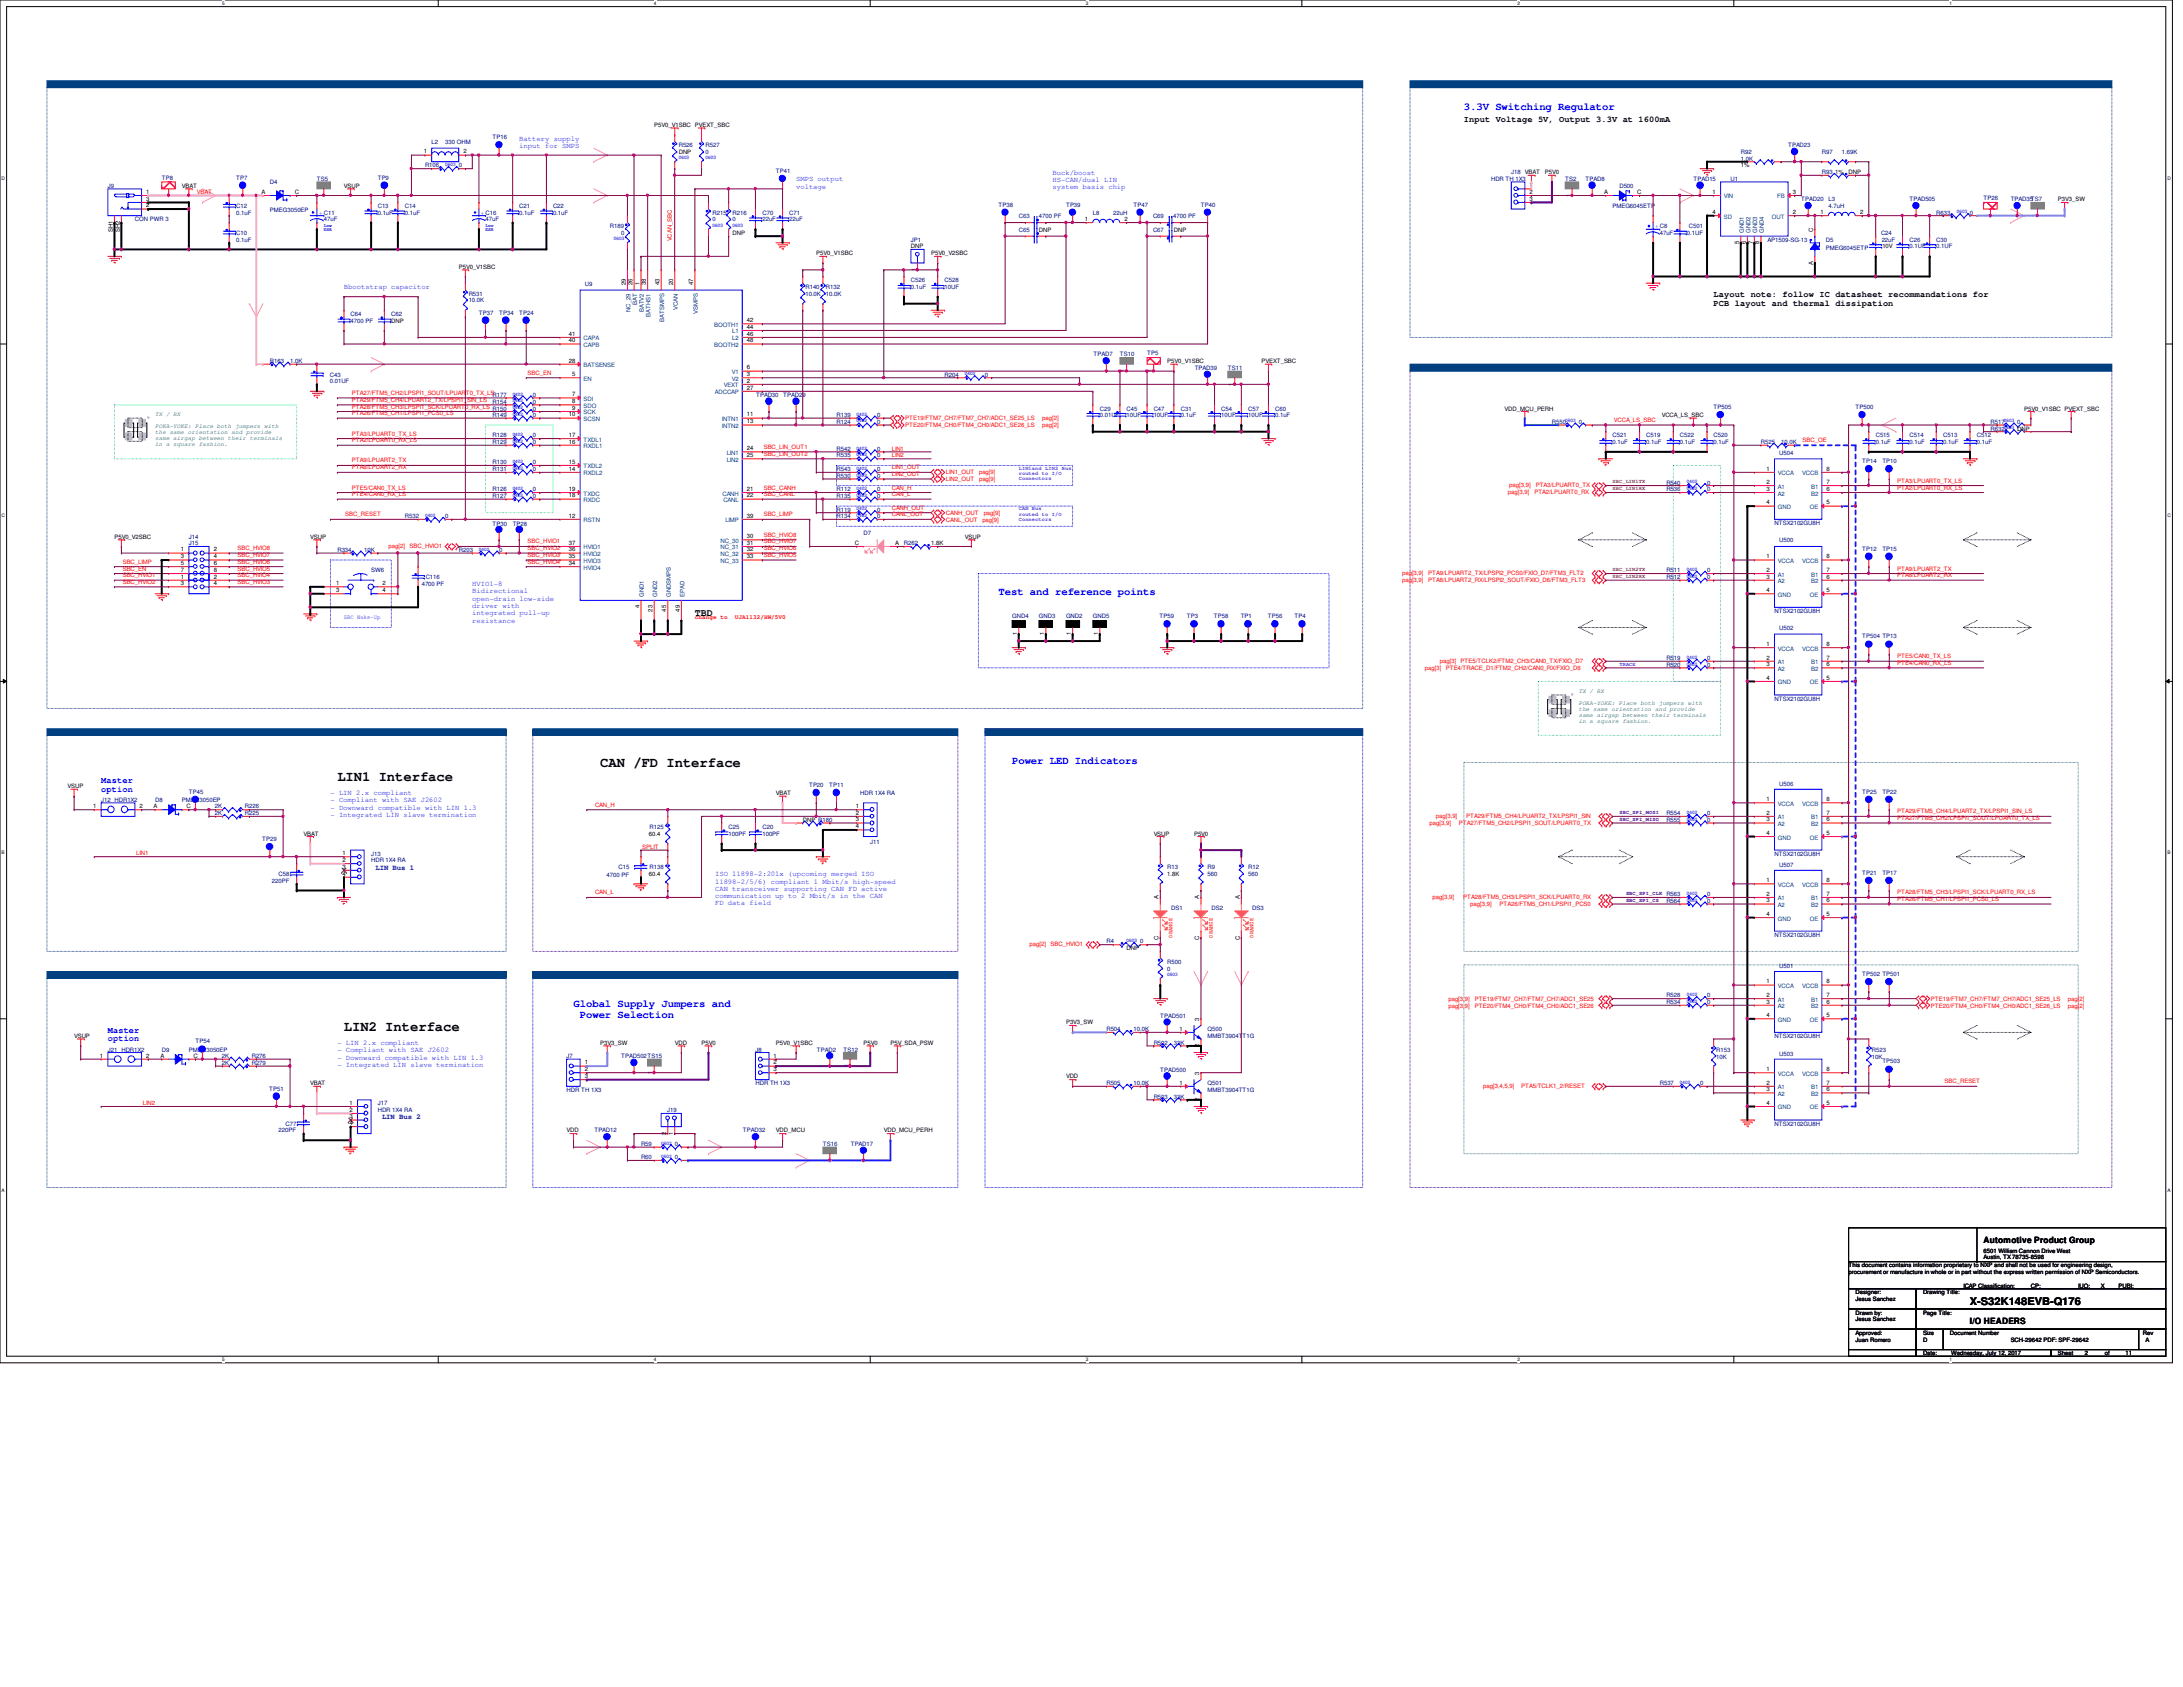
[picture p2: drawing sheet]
<svg xmlns="http://www.w3.org/2000/svg" width="279mm" height="216mm" viewBox="0 0 279 216" stroke-linecap="round" stroke-linejoin="round" font-family="sans-serif">
<defs><g id="words">
<g font-size="1.8">
<text x="43.2" y="99.9">LIN1 Interface</text>
<text x="76.8" y="98.2">CAN /FD Interface</text>
<text x="44" y="131.9">LIN2 Interface</text>
</g>
<g font-size="1.4" fill="#00f">
<text x="187.4" y="14.1">3.3V Switching Regulator</text>
<text x="127.8" y="76.2">Test and reference points</text>
<text x="129.5" y="97.8">Power LED Indicators</text>
<text x="73.4" y="128.9">Global Supply Jumpers and</text>
<text x="74.2" y="130.3">Power Selection</text>
</g>
<text font-size="1.4" x="252.1" y="167">X-S32K148EVB-Q176</text>
<text font-size="1.3" x="88.9" y="78.8">TBD</text>
<g font-size="1.1">
<text x="187.4" y="15.6">Input Voltage 5V, Output 3.3V at 1600mA</text>
<text x="219.3" y="38.1">Layout note: follow IC datasheet recommandations for</text>
<text x="219.3" y="39.2">PCB layout and thermal dissipation</text>
<text x="253.9" y="159">Automotive Product Group</text>
<text x="252.1" y="169.4">I/O HEADERS</text>
</g>
<g font-size="1.1" fill="#00f">
<text x="13" y="100.2">Master</text>
<text x="13" y="101.3">option</text>
<text x="13.8" y="132.2">Master</text>
<text x="13.8" y="133.3">option</text>
</g>
<g font-size=".9" fill="#00f">
<text x="66.5" y="18">Battery supply</text>
<text x="66.5" y="19">input for SMPS</text>
<text x="101.9" y="23.2">SMPS output</text>
<text x="134.7" y="22.4">Buck/boost</text>
<text x="134.7" y="23.3">HS-CAN/dual LIN</text>
<text x="101.9" y="24.1">voltage</text>
<text x="134.7" y="24.2">system basis chip</text>
<text x="44" y="37">Bbootstrap capacitor</text>
<text x="60.5" y="75">HVIO1-8</text>
<text x="60.5" y="75.9">Bidirectional</text>
<text x="60.5" y="76.9">open-drain low-side</text>
<text x="60.5" y="77.8">driver with</text>
<text x="60.5" y="78.7">integrated pull-up</text>
<text x="60.5" y="79.7">resistance</text>
<text x="42.3" y="101.8">- LIN 2.x compliant</text>
<text x="42.3" y="102.7">- Compliant with SAE J2602</text>
<text x="42.3" y="103.6">- Downward compatible with LIN 1.3</text>
<text x="42.3" y="104.6">- Integrated LIN slave termination</text>
<text x="91.5" y="112.1">ISO 11898-2:201x (upcoming merged ISO</text>
<text x="91.5" y="113.1">11898-2/5/6) compliant 1 Mbit/s high-speed</text>
<text x="91.5" y="114">CAN transceiver supporting CAN FD active</text>
<text x="91.5" y="114.9">communication up to 2 Mbit/s in the CAN</text>
<text x="91.5" y="115.9">FD data field</text>
<text x="43.2" y="133.7">- LIN 2.x compliant</text>
<text x="43.2" y="134.7">- Compliant with SAE J2602</text>
<text x="43.2" y="135.6">- Downward compatible with LIN 1.3</text>
<text x="43.2" y="136.5">- Integrated LIN slave termination</text>
</g>
<g font-size=".9" fill="#0000a0">
<text x="48" y="111.3">LIN Bus 1</text>
<text x="48.9" y="143.3">LIN Bus 2</text>
</g>
<g font-size=".8" fill="#000080">
<text x="63" y="17.8">TP16</text>
<text x="20.7" y="23">TP8</text>
<text x="30.2" y="23">TP7</text>
<text x="34.5" y="23.6">D4</text>
<text x="40.6" y="23.2">TS5</text>
<text x="48.3" y="23">TP9</text>
<text x="54.4" y="21.4">R106</text>
<text x="55.2" y="18.4">L2</text>
<text x="57" y="18.4">330 OHM</text>
<text x="58.7" y="21.4">0</text>
<text x="86.9" y="18.8">R526</text>
<text x="90.3" y="18.8">R527</text>
<text x="90.3" y="19.7">0</text>
<text x="99.3" y="22.1">TP41</text>
<text x="190.8" y="23.2">HDR TH 1X3</text>
<text x="193.4" y="22.3">J18 VBAT</text>
<text x="200.3" y="23.2">TS2</text>
<text x="202.9" y="23.2">TPAD8</text>
<text x="216.7" y="23.2">TPAD15</text>
<text x="221.5" y="23.2">U1</text>
<text x="222.8" y="19.7">R92</text>
<text x="222.8" y="20.6">1.0K</text>
<text x="228.9" y="18.8">TPAD23</text>
<text x="233.2" y="19.7">R97</text>
<text x="233.2" y="22.3">R93</text>
<text x="235.8" y="19.7">1.69K</text>
<text x="13.8" y="24">J9</text>
<text x="17.3" y="28.3">CON PWR 3</text>
<text x="30.2" y="26.6">C12</text>
<text x="30.2" y="27.5">0.1uF</text>
<text x="34.5" y="27.1">PMEG3050EP</text>
<text x="41.4" y="28.3">47uF</text>
<text x="48.3" y="26.6">C13</text>
<text x="48.3" y="27.5">0.1uF</text>
<text x="51.8" y="26.6">C14</text>
<text x="51.8" y="27.5">0.1uF</text>
<text x="62.1" y="28.3">47uF</text>
<text x="66.5" y="26.6">C21</text>
<text x="66.5" y="27.5">0.1uF</text>
<text x="70.8" y="26.6">C22</text>
<text x="70.8" y="27.5">0.1uF</text>
<text x="78.1" y="29.2">R189</text>
<text x="91.2" y="27.5">R215</text>
<text x="91.2" y="28.3">0</text>
<text x="93.8" y="27.5">R216</text>
<text x="93.8" y="28.3">0</text>
<text x="97.6" y="27.5">C70</text>
<text x="97.6" y="28.3">22uF</text>
<text x="101" y="27.5">C71</text>
<text x="101" y="28.3">22uF</text>
<text x="127.8" y="26.5">TP38</text>
<text x="130.4" y="27.9">C63</text>
<text x="130.4" y="29.6">C65</text>
<text x="133" y="27.9">4700 PF</text>
<text x="136.4" y="26.5">TP39</text>
<text x="139.9" y="27.5">L8</text>
<text x="142.5" y="27.5">22uH</text>
<text x="145.1" y="26.5">TP47</text>
<text x="147.6" y="29.6">C67</text>
<text x="147.6" y="27.9">C69</text>
<text x="150.2" y="27.9">4700 PF</text>
<text x="153.7" y="26.5">TP40</text>
<text x="206.4" y="26.6">PMEG6045ETP</text>
<text x="207.3" y="24">D500</text>
<text x="216.2" y="29.2">C501</text>
<text x="230.5" y="25.7">TPAD20</text>
<text x="234" y="25.7">L3</text>
<text x="234" y="26.6">4.7uH</text>
<text x="244.4" y="25.7">TPAD505</text>
<text x="247.8" y="27.5">R633</text>
<text x="252.1" y="27.5">0</text>
<text x="253.9" y="25.6">TP26</text>
<text x="257.3" y="25.7">TPAD35TS7</text>
<text x="30.2" y="30.1">C10</text>
<text x="30.2" y="30.9">0.1uF</text>
<text x="79.5" y="30.1">0</text>
<text x="116.6" y="30.9">JP1</text>
<text x="212.4" y="30.1">47uF</text>
<text x="215.9" y="30.1">0.1UF</text>
<text x="226.2" y="30.9">AP1509-SG-13</text>
<text x="233.7" y="30.9">D5</text>
<text x="233.7" y="32">PMEG6045ETP</text>
<text x="240.7" y="30.1">C24</text>
<text x="240.8" y="30.9">22uF</text>
<text x="244.4" y="30.9">C26</text>
<text x="244.4" y="31.8">0.1UF</text>
<text x="247.8" y="30.9">C30</text>
<text x="247.8" y="31.8">0.1UF</text>
<text x="44.9" y="40.4">C64</text>
<text x="44.9" y="41.3">4700 PF</text>
<text x="50.1" y="40.4">C62</text>
<text x="60" y="37.8">R531</text>
<text x="60" y="38.7">10.0K</text>
<text x="61.3" y="40.3">TP37</text>
<text x="63.9" y="40.3">TP34</text>
<text x="66.5" y="40.3">TP24</text>
<text x="74.8" y="36.6">U9</text>
<text x="103.1" y="37">R140</text>
<text x="103.1" y="37.8">10.0K</text>
<text x="105.7" y="37">R132</text>
<text x="105.7" y="37.8">10.0K</text>
<text x="116.6" y="36.1">C526</text>
<text x="116.6" y="37">0.1uF</text>
<text x="120.9" y="36.1">C528</text>
<text x="120.9" y="37">10UF</text>
<text x="34.5" y="46.5">R163</text>
<text x="37.1" y="46.5">1.0K</text>
<text x="140" y="45.6">TPAD7</text>
<text x="143.3" y="45.6">TS10</text>
<text x="146.8" y="45.4">TP5</text>
<text x="152.9" y="47.3">TPAD39</text>
<text x="157.1" y="47.3">TS11</text>
<text x="42.2" y="48.2">C43</text>
<text x="42.2" y="49">0.01UF</text>
<text x="63" y="53.4">R149</text>
<text x="63" y="51.6">R154</text>
<text x="63" y="52.5">R150</text>
<text x="63" y="50.8">R177</text>
<text x="68.2" y="53.4">0</text>
<text x="68.2" y="51.6">0</text>
<text x="68.2" y="52.5">0</text>
<text x="68.2" y="50.8">0</text>
<text x="96.8" y="50.8">TPAD30</text>
<text x="100.2" y="50.8">TPAD29</text>
<text x="107.1" y="53.4">R139</text>
<text x="112.3" y="53.4">0</text>
<text x="120.9" y="48.2">R204</text>
<text x="126.1" y="48.2">0</text>
<text x="140.8" y="52.5">C29</text>
<text x="140.8" y="53.4">0.01UF</text>
<text x="144.2" y="52.5">C45</text>
<text x="144.2" y="53.4">10UF</text>
<text x="147.7" y="52.5">C47</text>
<text x="147.7" y="53.4">10UF</text>
<text x="151.1" y="52.5">C31</text>
<text x="151.1" y="53.4">0.1uF</text>
<text x="156.3" y="52.5">C54</text>
<text x="156.3" y="53.4">10UF</text>
<text x="159.8" y="52.5">C57</text>
<text x="159.8" y="53.4">10UF</text>
<text x="163.2" y="52.5">C60</text>
<text x="163.2" y="53.4">0.1uF</text>
<text x="219.3" y="52.4">TP505</text>
<text x="237.5" y="52.4">TP500</text>
<text x="63" y="56.9">R129</text>
<text x="63" y="56">R128</text>
<text x="63" y="59.4">R130</text>
<text x="68.2" y="56.9">0</text>
<text x="68.2" y="56">0</text>
<text x="68.2" y="59.4">0</text>
<text x="107.1" y="58.5">R535</text>
<text x="107.1" y="54.2">R124</text>
<text x="107.1" y="57.7">R542</text>
<text x="112.3" y="58.5">0</text>
<text x="112.3" y="54.2">0</text>
<text x="112.3" y="57.7">0</text>
<text x="198.6" y="54.2">R550</text>
<text x="202.1" y="54.2">0</text>
<text x="206.4" y="56">C521</text>
<text x="206.4" y="56.9">0.1uF</text>
<text x="210.7" y="56">C519</text>
<text x="210.7" y="56.9">0.1uF</text>
<text x="215" y="56">C522</text>
<text x="215" y="56.9">0.1uF</text>
<text x="219.3" y="56">C520</text>
<text x="219.3" y="56.9">0.1uF</text>
<text x="225.4" y="56.9">R525</text>
<text x="227.7" y="58.2">U504</text>
<text x="228" y="56.9">10.0K</text>
<text x="238.3" y="59.3">TP14</text>
<text x="240.1" y="56">C515</text>
<text x="240.1" y="56.9">0.1uF</text>
<text x="240.9" y="59.3">TP10</text>
<text x="244.4" y="56">C514</text>
<text x="244.4" y="56.9">0.1uF</text>
<text x="248.7" y="56">C513</text>
<text x="248.7" y="56.9">0.1uF</text>
<text x="253" y="56">C512</text>
<text x="253" y="56.9">0.1uF</text>
<text x="254.8" y="54.2">R517</text>
<text x="254.8" y="55.1">R632</text>
<text x="258.2" y="54.2">0</text>
<text x="63" y="62.9">R126</text>
<text x="63" y="60.3">R131</text>
<text x="63" y="63.8">R127</text>
<text x="68.2" y="62.9">0</text>
<text x="68.2" y="60.3">0</text>
<text x="68.2" y="63.8">0</text>
<text x="107.1" y="60.3">R543</text>
<text x="107.1" y="63.8">R135</text>
<text x="107.1" y="61.2">R530</text>
<text x="107.1" y="65.5">R119</text>
<text x="107.1" y="62.9">R112</text>
<text x="112.3" y="60.3">0</text>
<text x="112.3" y="63.8">0</text>
<text x="112.3" y="61.2">0</text>
<text x="112.3" y="65.5">0</text>
<text x="112.3" y="62.9">0</text>
<text x="213.3" y="62.9">R536</text>
<text x="213.3" y="62">R540</text>
<text x="218.5" y="62.9">0</text>
<text x="218.5" y="62">0</text>
<text x="24.2" y="68.9">J14</text>
<text x="24.2" y="69.8">J15</text>
<text x="43.2" y="70.7">R334</text>
<text x="46.6" y="70.7">10K</text>
<text x="51.8" y="66.3">R532</text>
<text x="57" y="66.3">0</text>
<text x="58.7" y="70.7">R203</text>
<text x="63" y="67.3">TP30</text>
<text x="63.9" y="70.7">0</text>
<text x="65.6" y="67.3">TP28</text>
<text x="107.1" y="66.3">R134</text>
<text x="110.5" y="68.5">D7</text>
<text x="112.3" y="66.3">0</text>
<text x="115.7" y="69.8">R262</text>
<text x="227.1" y="67.2">NTSX2102GU8H</text>
<text x="227.7" y="69.4">U500</text>
<text x="238.3" y="70.5">TP12</text>
<text x="240.9" y="70.5">TP15</text>
<text x="47.5" y="73.2">SW6</text>
<text x="54" y="75">4700 PF</text>
<text x="54.5" y="74.1">C116</text>
<text x="213.3" y="74.1">R512</text>
<text x="213.3" y="73.2">R511</text>
<text x="218.5" y="74.1">0</text>
<text x="218.5" y="73.2">0</text>
<text x="129.5" y="79.1">GND4</text>
<text x="133" y="79.1">GND3</text>
<text x="136.4" y="79.1">GND2</text>
<text x="139.9" y="79.1">GND5</text>
<text x="148.4" y="79.1">TP59</text>
<text x="151.9" y="79.1">TP3</text>
<text x="155.4" y="79.1">TP58</text>
<text x="158.8" y="79.1">TP1</text>
<text x="162.3" y="79.1">TP56</text>
<text x="165.7" y="79.1">TP4</text>
<text x="227.1" y="78.4">NTSX2102GU8H</text>
<text x="227.7" y="80.7">U502</text>
<text x="238.3" y="81.7">TP504 TP13</text>
<text x="213.3" y="85.3">R520</text>
<text x="213.3" y="84.5">R519</text>
<text x="218.5" y="85.3">0</text>
<text x="218.5" y="84.5">0</text>
<text x="227.1" y="89.7">NTSX2102GU8H</text>
<text x="24.2" y="101.6">TP45</text>
<text x="103.5" y="100.7">TP20</text>
<text x="106.1" y="100.7">TP11</text>
<text x="110.1" y="101.7">HDR 1X4 RA</text>
<text x="227.7" y="100.5">U506</text>
<text x="238.3" y="101.6">TP25</text>
<text x="240.9" y="101.6">TP22</text>
<text x="13" y="102.6">J12 HDR1X2</text>
<text x="19.9" y="102.6">D8</text>
<text x="23.3" y="102.6">PMEG3050EP</text>
<text x="27.5" y="103.5">2K</text>
<text x="27.5" y="104.4">2K</text>
<text x="31.3" y="103.5">R226</text>
<text x="31.3" y="104.4">R225</text>
<text x="33.6" y="107.6">TP29</text>
<text x="83.1" y="106">R125</text>
<text x="93.3" y="106">C25</text>
<text x="93.3" y="106.9">100PF</text>
<text x="97.6" y="106">C20</text>
<text x="97.6" y="106.9">100PF</text>
<text x="213.3" y="104.4">R554</text>
<text x="213.3" y="105.2">R555</text>
<text x="218.5" y="104.4">0</text>
<text x="218.5" y="105.2">0</text>
<text x="34.8" y="113">220PF</text>
<text x="35.6" y="112.1">C58</text>
<text x="47.5" y="109.5">J13</text>
<text x="47.5" y="110.4">HDR 1X4 RA</text>
<text x="77.6" y="112.3">4700 PF</text>
<text x="79.2" y="111.3">C15</text>
<text x="83.1" y="111.3">R138</text>
<text x="111.4" y="108">J11</text>
<text x="149.4" y="111.3">R13</text>
<text x="154.6" y="111.3">R9</text>
<text x="154.6" y="112.1">560</text>
<text x="159.8" y="111.3">R12</text>
<text x="159.8" y="112.1">560</text>
<text x="227.1" y="109.5">NTSX2102GU8H</text>
<text x="227.7" y="110.9">U507</text>
<text x="238.3" y="111.9">TP21</text>
<text x="240.9" y="111.9">TP17</text>
<text x="149.9" y="116.4">DS1</text>
<text x="155.1" y="116.4">DS2</text>
<text x="160.3" y="116.4">DS3</text>
<text x="213.3" y="115.6">R564</text>
<text x="218.5" y="114.7">0</text>
<text x="218.5" y="115.6">0</text>
<text x="227.1" y="119.9">NTSX2102GU8H</text>
<text x="141.6" y="120.7">R4</text>
<text x="145.9" y="120.7">0</text>
<text x="149.4" y="123.3">R500</text>
<text x="149.4" y="124.2">0</text>
<text x="227.7" y="123.9">U501</text>
<text x="238.3" y="124.9">TP502 TP501</text>
<text x="141.6" y="132">R504</text>
<text x="145.1" y="132">10.0K</text>
<text x="148.5" y="130.3">TPAD501</text>
<text x="154.6" y="132">Q500</text>
<text x="213.3" y="128.5">R534</text>
<text x="213.3" y="127.6">R528</text>
<text x="218.5" y="128.5">0</text>
<text x="218.5" y="127.6">0</text>
<text x="13.8" y="134.6">J21 HDR1X2</text>
<text x="20.7" y="134.6">D9</text>
<text x="24.2" y="134.6">PMEG3050EP</text>
<text x="25" y="133.5">TP54</text>
<text x="28.4" y="135.4">2K</text>
<text x="28.4" y="136.3">2K</text>
<text x="32.2" y="135.4">R276</text>
<text x="32.2" y="136.3">R279</text>
<text x="72.5" y="135.4">J7</text>
<text x="79.5" y="135.4">TPAD502TS15</text>
<text x="96.7" y="134.6">J8</text>
<text x="104.6" y="134.6">TPAD2</text>
<text x="107.9" y="134.6">TS12</text>
<text x="147.7" y="133.7">R502</text>
<text x="148.5" y="137.2">TPAD500</text>
<text x="150.2" y="133.7">33K</text>
<text x="154.6" y="132.8">MMBT3904TT1G</text>
<text x="219.7" y="134.7">R153</text>
<text x="219.7" y="135.5">10K</text>
<text x="227.1" y="132.8">NTSX2102GU8H</text>
<text x="227.7" y="135.1">U503</text>
<text x="239.6" y="134.7">R523</text>
<text x="239.6" y="135.5">10K</text>
<text x="240.9" y="136.1">TP503</text>
<text x="34.5" y="139.6">TP51</text>
<text x="48.3" y="141.5">J17</text>
<text x="48.3" y="142.3">HDR 1X4 RA</text>
<text x="72.5" y="139.7">HDR TH 1X3</text>
<text x="85.4" y="142.3">J19</text>
<text x="96.7" y="138.9">HDR TH 1X3</text>
<text x="141.6" y="138.9">R505</text>
<text x="145.1" y="138.9">10.0K</text>
<text x="147.7" y="140.6">R503</text>
<text x="150.2" y="140.6">33K</text>
<text x="154.6" y="138.9">Q501</text>
<text x="154.6" y="139.7">MMBT3904TT1G</text>
<text x="212.4" y="138.9">R537</text>
<text x="217.6" y="138.9">0</text>
<text x="35.6" y="144.9">220PF</text>
<text x="36.5" y="144.1">C77</text>
<text x="76.1" y="144.9">TPAD12</text>
<text x="82" y="148.4">R60</text>
<text x="82" y="146.6">R59</text>
<text x="86.4" y="148.4">0</text>
<text x="86.4" y="146.6">0</text>
<text x="95.1" y="144.9">TPAD32</text>
<text x="105.3" y="146.6">TS16</text>
<text x="108.9" y="146.6">TPAD17</text>
<text x="227.1" y="144.1">NTSX2102GU8H</text>
</g>
<g font-size=".8">
<text x="83.7" y="16.3">P5V0_V1SBC PVEXT_SBC</text>
<text x="54.2" y="19.6">1</text>
<text x="59.3" y="19.6">2</text>
<text x="86.9" y="19.7">DNP</text>
<text x="195.7" y="24">1</text>
<text x="197.7" y="22.3">P5V0</text>
<text x="222.8" y="21.4">1%</text>
<text x="234.9" y="22.3">1%</text>
<text x="236.6" y="22.3">DNP</text>
<text x="14.4" y="29.7" transform="rotate(-90 14.4 29.7)">SH1</text>
<text x="15.3" y="29.7" transform="rotate(-90 15.3 29.7)">SH2</text>
<text x="18.7" y="24.8">1</text>
<text x="18.7" y="26.5">2</text>
<text x="18.7" y="25.7">3</text>
<text x="21.4" y="25.2" transform="rotate(-90 21.4 25.2)">1</text>
<text x="23.3" y="24">VBAT</text>
<text x="33.5" y="24.8">A</text>
<text x="37.7" y="24.8">C</text>
<text x="41.2" y="25.2" transform="rotate(-90 41.2 25.2)">1</text>
<text x="44" y="24">VSUP</text>
<text x="133" y="29.6">DNP</text>
<text x="138.9" y="28.3">1</text>
<text x="143.9" y="28.3">2</text>
<text x="150.2" y="29.6">DNP</text>
<text x="195.7" y="24.8">2</text>
<text x="195.7" y="25.7">3</text>
<text x="201" y="25.2" transform="rotate(-90 201 25.2)">1</text>
<text x="205.3" y="24.8">A</text>
<text x="209.5" y="24.8">C</text>
<text x="219.2" y="24.8">1</text>
<text x="219.2" y="27.4">4</text>
<text x="229.4" y="27.4">2</text>
<text x="229.4" y="24.8">3</text>
<text x="232.1" y="29.6" transform="rotate(-90 232.1 29.6)">C</text>
<text x="233" y="27.4">1</text>
<text x="238.1" y="27.4">2</text>
<text x="254.6" y="27.8" transform="rotate(-90 254.6 27.8)">1</text>
<text x="260.6" y="27.8" transform="rotate(-90 260.6 27.8)">1</text>
<text x="263.4" y="25.7">P3V3_SW</text>
<text x="58.7" y="34.4">P5V0_V1SBC</text>
<text x="93.8" y="30.1">DNP</text>
<text x="104.5" y="32.6">P5V0_V1SBC</text>
<text x="116.6" y="31.8">DNP</text>
<text x="117.2" y="34.7" transform="rotate(-90 117.2 34.7)">1</text>
<text x="119.2" y="32.6">P5V0_V2SBC</text>
<text x="222.6" y="31.2" transform="rotate(-90 222.6 31.2)">5</text>
<text x="223.4" y="31.2" transform="rotate(-90 223.4 31.2)">6</text>
<text x="224.3" y="31.2" transform="rotate(-90 224.3 31.2)">7</text>
<text x="225.2" y="31.2" transform="rotate(-90 225.2 31.2)">8</text>
<text x="232.1" y="33.9" transform="rotate(-90 232.1 33.9)">A</text>
<text x="240.9" y="31.8">10V</text>
<text x="50.1" y="41.3">DNP</text>
<text x="80.1" y="36.5" transform="rotate(-90 80.1 36.5)">29</text>
<text x="80.9" y="36.5" transform="rotate(-90 80.9 36.5)">26</text>
<text x="81.8" y="36.5" transform="rotate(-90 81.8 36.5)">1</text>
<text x="82.7" y="36.5" transform="rotate(-90 82.7 36.5)">38</text>
<text x="84.4" y="36.5" transform="rotate(-90 84.4 36.5)">43</text>
<text x="86.1" y="36.5" transform="rotate(-90 86.1 36.5)">20</text>
<text x="88.7" y="36.5" transform="rotate(-90 88.7 36.5)">47</text>
<text x="95.6" y="41.2">42</text>
<text x="72.8" y="46.4">28</text>
<text x="72.8" y="43.8">40</text>
<text x="72.8" y="43">41</text>
<text x="95.6" y="47.3">6</text>
<text x="95.6" y="42.1">44</text>
<text x="95.6" y="43">46</text>
<text x="95.6" y="43.8">48</text>
<text x="144" y="47.6" transform="rotate(-90 144 47.6)">1</text>
<text x="147.4" y="47.6" transform="rotate(-90 147.4 47.6)">1</text>
<text x="149.4" y="46.5">P5V0_V1SBC</text>
<text x="161.5" y="46.5">PVEXT_SBC</text>
<text x="72.8" y="53.3">10</text>
<text x="73.2" y="48.1">5</text>
<text x="73.2" y="50.7">7</text>
<text x="73.2" y="51.6">8</text>
<text x="73.2" y="52.5">9</text>
<text x="95.6" y="49">2</text>
<text x="95.6" y="48.1">3</text>
<text x="95.6" y="53.3">11</text>
<text x="95.6" y="49.9">27</text>
<text x="157.8" y="49.4" transform="rotate(-90 157.8 49.4)">1</text>
<text x="192.6" y="52.5">VDD_MCU_PERH</text>
<text x="212.7" y="53.4">VCCA_LS_SBC</text>
<text x="259.1" y="52.5">P5V0_V1SBC PVEXT_SBC</text>
<text x="72.8" y="59.4">15</text>
<text x="72.8" y="56.8">16</text>
<text x="72.8" y="55.9">17</text>
<text x="95.6" y="54.2">13</text>
<text x="95.6" y="57.6">24</text>
<text x="95.6" y="58.5">25</text>
<text x="258.2" y="55.1">DNP</text>
<text x="72.8" y="60.2">14</text>
<text x="72.8" y="63.7">18</text>
<text x="72.8" y="62.8">19</text>
<text x="95.6" y="62.8">21</text>
<text x="95.6" y="63.7">22</text>
<text x="226.1" y="60.2">1</text>
<text x="226.1" y="61.9">2</text>
<text x="226.1" y="62.8">3</text>
<text x="226.1" y="64.6">4</text>
<text x="233.8" y="60.2">8</text>
<text x="233.8" y="61.9">7</text>
<text x="233.8" y="62.8">6</text>
<text x="233.8" y="64.6">5</text>
<text x="14.6" y="68.9">P5V0_V2SBC</text>
<text x="23.2" y="70.6">1</text>
<text x="23.2" y="71.5">3</text>
<text x="27.3" y="70.6">2</text>
<text x="27.3" y="71.5">4</text>
<text x="39.7" y="68.9">VSUP</text>
<text x="72.8" y="66.3">12</text>
<text x="72.8" y="71.5">35</text>
<text x="72.8" y="70.6">36</text>
<text x="72.8" y="69.7">37</text>
<text x="95.6" y="66.3">39</text>
<text x="95.6" y="68.9">30</text>
<text x="95.6" y="69.7">31</text>
<text x="95.6" y="70.6">32</text>
<text x="95.6" y="71.5">33</text>
<text x="109.4" y="69.7">C</text>
<text x="114.6" y="69.7">A</text>
<text x="119.2" y="69.8">1.8K</text>
<text x="123.5" y="68.9">VSUP</text>
<text x="226.1" y="71.5">1</text>
<text x="233.8" y="71.5">8</text>
<text x="23.2" y="74">1</text>
<text x="23.2" y="74.9">3</text>
<text x="23.2" y="72.3">5</text>
<text x="23.2" y="73.2">7</text>
<text x="27.3" y="74">2</text>
<text x="27.3" y="74.9">4</text>
<text x="27.3" y="72.3">6</text>
<text x="27.3" y="73.2">8</text>
<text x="43" y="74.9">1</text>
<text x="43" y="75.8">3</text>
<text x="48.9" y="74.9">2</text>
<text x="48.9" y="75.8">4</text>
<text x="72.8" y="72.3">34</text>
<text x="81.8" y="77.9" transform="rotate(-90 81.8 77.9)">4</text>
<text x="226.1" y="73.2">2</text>
<text x="226.1" y="74">3</text>
<text x="226.1" y="75.8">4</text>
<text x="233.8" y="73.2">7</text>
<text x="233.8" y="74">6</text>
<text x="233.8" y="75.8">5</text>
<text x="83.5" y="78.3" transform="rotate(-90 83.5 78.3)">23</text>
<text x="85.3" y="78.3" transform="rotate(-90 85.3 78.3)">45</text>
<text x="87" y="78.3" transform="rotate(-90 87 78.3)">49</text>
<text x="130.2" y="81.3" transform="rotate(-90 130.2 81.3)">1</text>
<text x="133.6" y="81.3" transform="rotate(-90 133.6 81.3)">1</text>
<text x="137.1" y="81.3" transform="rotate(-90 137.1 81.3)">1</text>
<text x="140.5" y="81.3" transform="rotate(-90 140.5 81.3)">1</text>
<text x="226.1" y="82.7">1</text>
<text x="233.8" y="82.7">8</text>
<text x="226.1" y="84.4">2</text>
<text x="226.1" y="85.3">3</text>
<text x="226.1" y="87">4</text>
<text x="233.8" y="84.4">7</text>
<text x="233.8" y="85.3">6</text>
<text x="233.8" y="87">5</text>
<text x="8.6" y="100.9">VSUP</text>
<text x="99.3" y="101.7">VBAT</text>
<text x="11.9" y="103.4">1</text>
<text x="17.9" y="103.4">2</text>
<text x="19.6" y="103.4">A</text>
<text x="23.9" y="103.4">C</text>
<text x="38.9" y="106.9">VBAT</text>
<text x="83.1" y="106.9">60.4</text>
<text x="102.7" y="105.2">DNP R180</text>
<text x="109.5" y="103.4">1</text>
<text x="109.5" y="104.3">2</text>
<text x="109.5" y="105.1">3</text>
<text x="109.5" y="106">4</text>
<text x="147.7" y="106.9">VSUP</text>
<text x="152.8" y="106.9">P5V0</text>
<text x="226.1" y="102.5">1</text>
<text x="226.1" y="104.3">2</text>
<text x="226.1" y="105.1">3</text>
<text x="226.1" y="106.8">4</text>
<text x="233.8" y="102.5">8</text>
<text x="233.8" y="104.3">7</text>
<text x="233.8" y="105.1">6</text>
<text x="233.8" y="106.8">5</text>
<text x="43.9" y="109.4">1</text>
<text x="43.9" y="110.3">2</text>
<text x="43.9" y="111.2">3</text>
<text x="43.9" y="112.1">4</text>
<text x="83.1" y="112.1">60.4</text>
<text x="149.4" y="112.1">1.8K</text>
<text x="226.1" y="112.9">1</text>
<text x="233.8" y="112.9">8</text>
<text x="148.3" y="115.1" transform="rotate(-90 148.3 115.1)">A</text>
<text x="153.5" y="115.1" transform="rotate(-90 153.5 115.1)">A</text>
<text x="158.7" y="115.1" transform="rotate(-90 158.7 115.1)">A</text>
<text x="226.1" y="114.6">2</text>
<text x="226.1" y="115.5">3</text>
<text x="226.1" y="117.2">4</text>
<text x="233.8" y="114.6">7</text>
<text x="233.8" y="115.5">6</text>
<text x="233.8" y="117.2">5</text>
<text x="144.2" y="121.6">DNP</text>
<text x="148.3" y="120.3" transform="rotate(-90 148.3 120.3)">C</text>
<text x="153.5" y="120.3" transform="rotate(-90 153.5 120.3)">C</text>
<text x="158.7" y="120.3" transform="rotate(-90 158.7 120.3)">C</text>
<text x="226.1" y="125.9">1</text>
<text x="233.8" y="125.9">8</text>
<text x="136.4" y="131.1">P3V3_SW</text>
<text x="151" y="131.9">1</text>
<text x="153.5" y="130.6" transform="rotate(-90 153.5 130.6)">3</text>
<text x="226.1" y="127.6">2</text>
<text x="226.1" y="128.4">3</text>
<text x="226.1" y="130.2">4</text>
<text x="233.8" y="127.6">7</text>
<text x="233.8" y="128.4">6</text>
<text x="233.8" y="130.2">5</text>
<text x="9.5" y="132.8">VSUP</text>
<text x="12.8" y="135.3">1</text>
<text x="18.7" y="135.3">2</text>
<text x="20.5" y="135.3">A</text>
<text x="24.8" y="135.3">C</text>
<text x="74.8" y="136.2">1</text>
<text x="74.8" y="137.1">2</text>
<text x="74.8" y="138">3</text>
<text x="76.8" y="133.7">P3V3_SW</text>
<text x="83.5" y="137.5" transform="rotate(-90 83.5 137.5)">1</text>
<text x="86.4" y="133.7">VDD</text>
<text x="89.8" y="133.7">P5V0</text>
<text x="99" y="135.3">1</text>
<text x="99" y="136.2">2</text>
<text x="99" y="137.1">3</text>
<text x="99.3" y="133.7">P5V0_V1SBC</text>
<text x="108.6" y="136.6" transform="rotate(-90 108.6 136.6)">1</text>
<text x="110.5" y="133.7">P5V0</text>
<text x="114" y="133.7">P5V_SDA_PSW</text>
<text x="153.5" y="137.6" transform="rotate(-90 153.5 137.6)">3</text>
<text x="153.5" y="134" transform="rotate(-90 153.5 134)">2</text>
<text x="226.1" y="137.1">1</text>
<text x="233.8" y="137.1">8</text>
<text x="39.7" y="138.9">VBAT</text>
<text x="44.7" y="141.4">1</text>
<text x="44.7" y="142.3">2</text>
<text x="44.7" y="143.1">3</text>
<text x="44.7" y="144">4</text>
<text x="136.4" y="138">VDD</text>
<text x="151" y="138.8">1</text>
<text x="153.5" y="140.9" transform="rotate(-90 153.5 140.9)">2</text>
<text x="226.1" y="138.8">2</text>
<text x="226.1" y="139.7">3</text>
<text x="226.1" y="141.4">4</text>
<text x="233.8" y="138.8">7</text>
<text x="233.8" y="139.7">6</text>
<text x="233.8" y="141.4">5</text>
<text x="72.5" y="144.9">VDD</text>
<text x="85.3" y="145.2" transform="rotate(-90 85.3 145.2)">2</text>
<text x="86.1" y="145.2" transform="rotate(-90 86.1 145.2)">1</text>
<text x="99.3" y="144.9">VDD_MCU</text>
<text x="106" y="148.7" transform="rotate(-90 106 148.7)">1</text>
<text x="113.1" y="144.9">VDD_MCU_PERH</text>
<text x="253.9" y="160.3">6501 William Cannon Drive West</text>
<text x="253.9" y="161.1">Austin, TX 78735-8598</text>
<text x="236.6" y="162.2">This document contains information proprietary to NXP and shall not be used for engineering design,</text>
<text x="236.6" y="163.1">procurement or manufacture in whole or in part without the express written permission of NXP Semicondu</text>
<text x="237.5" y="165.7">Designer:</text>
<text x="237.5" y="166.5">Jesus Sanchez</text>
<text x="246.1" y="165.7">Drawing Title:</text>
<text x="251.3" y="164.8">ICAP Classification:</text>
<text x="259.9" y="164.8">CP:</text>
<text x="262.1" y="164.8">____</text>
<text x="266" y="164.8">IUO:</text>
<text x="268.9" y="164.8">X</text>
<text x="271.1" y="164.8">PUBI:</text>
<text x="271.9" y="163.1">ctors.</text>
<text x="273.7" y="164.8">____</text>
<text x="237.5" y="168.2">Drawn by:</text>
<text x="237.5" y="170.8">Approved:</text>
<text x="237.5" y="171.7">Juan Romero</text>
<text x="237.5" y="169.1">Jesus Sanchez</text>
<text x="246.1" y="170.8">Size</text>
<text x="246.1" y="173.4">Date:</text>
<text x="246.1" y="171.7">D</text>
<text x="246.1" y="168.2">Page Title:</text>
<text x="249.6" y="170.8">Document Number</text>
<text x="249.7" y="173.4">Wednesday, July 12, 2017</text>
<text x="257.3" y="171.7">SCH-29642 PDF: SPF-29642</text>
<text x="263.4" y="173.4">Sheet</text>
<text x="266.8" y="173.4">2</text>
<text x="269.4" y="173.4">of</text>
<text x="272" y="173.4">11</text>
<text x="274.3" y="170.8">Rev</text>
<text x="274.6" y="171.7">A</text>
</g>
<g font-size=".8" fill="#f00">
<text x="25.2" y="24.8">VBAT</text>
<text x="86" y="30.9" transform="rotate(-90 86 30.9)">VCAN_SBC</text>
<text x="67.5" y="48">SBC_EN</text>
<text x="45" y="50.5">PTA27/FTM5_CH2/LPSPI1_SOUT/LPUART0_TX_LS</text>
<text x="45" y="51.4">PTA29/FTM5_CH4/LPUART2_TX/LPSPI1_SIN_LS</text>
<text x="45" y="53.1">PTA26/FTM5_CH1/LPSPI1_PCS0_LS</text>
<text x="45" y="52.3">PTA28/FTM5_CH3/LPSPI1_SCK/LPUART0_RX_LS</text>
<text x="115.9" y="53.8">PTE19/FTM7_CH7/FTM7_CH7/ADC1_SE25_LS</text>
<text x="133.4" y="53.8">pag[2]</text>
<text x="45" y="55.8">PTA3/LPUART0_TX_LS</text>
<text x="45" y="56.6">PTA2/LPUART0_RX_LS</text>
<text x="45" y="59.2">PTA9/LPUART2_TX</text>
<text x="97.7" y="57.4">SBC_LIN_OUT1</text>
<text x="97.7" y="58.3">SBC_LIN_OUT2</text>
<text x="114.1" y="57.7">LIN1</text>
<text x="114.1" y="58.5">LIN2</text>
<text x="115.9" y="54.7">PTE20/FTM4_CH0/FTM4_CH0/ADC1_SE26_LS</text>
<text x="133.4" y="54.7">pag[2]</text>
<text x="206.5" y="54">VCCA_LS_SBC</text>
<text x="230.7" y="56.6">SBC_OE</text>
<text x="45" y="62.7">PTE5/CAN0_TX_LS</text>
<text x="45" y="63.5">PTE4/CAN0_RX_LS</text>
<text x="45" y="60.1">PTA8/LPUART2_RX</text>
<text x="97.7" y="62.7">SBC_CANH</text>
<text x="97.7" y="63.5">SBC_CANL</text>
<text x="114.1" y="62.7">CAN_H</text>
<text x="114.1" y="63.5">CAN_L</text>
<text x="114.1" y="60.1">LIN1_OUT</text>
<text x="114.1" y="60.9">LIN2_OUT</text>
<text x="114.1" y="65.2">CANH_OUT</text>
<text x="121.1" y="60.7">LIN1_OUT</text>
<text x="121.1" y="61.6">LIN2_OUT</text>
<text x="121.1" y="65.9">CANH_OUT</text>
<text x="125.3" y="60.7">pag[9]</text>
<text x="125.3" y="61.6">pag[9]</text>
<text x="125.9" y="65.9">pag[9]</text>
<text x="193" y="63.2">pag[3,9]</text>
<text x="193.2" y="62.4">pag[3,9]</text>
<text x="196.4" y="63.2">PTA2/LPUART0_RX</text>
<text x="196.6" y="62.4">PTA3/LPUART0_TX</text>
<text x="242.8" y="61.8">PTA3/LPUART0_TX_LS</text>
<text x="242.8" y="62.7">PTA2/LPUART0_RX_LS</text>
<text x="30.4" y="70.4">SBC_HVIO8</text>
<text x="30.4" y="71.3">SBC_HVIO7</text>
<text x="44.2" y="66.1">SBC_RESET</text>
<text x="49.7" y="70.1">pag[2]</text>
<text x="52.4" y="70.1">SBC_HVIO1</text>
<text x="67.5" y="69.6">SBC_HVIO1</text>
<text x="67.5" y="70.4">SBC_HVIO2</text>
<text x="67.5" y="71.3">SBC_HVIO3</text>
<text x="97.7" y="66.1">SBC_LIMP</text>
<text x="97.7" y="68.7">SBC_HVIO8</text>
<text x="97.7" y="69.6">SBC_HVIO7</text>
<text x="97.7" y="70.4">SBC_HVIO6</text>
<text x="97.7" y="71.3">SBC_HVIO5</text>
<text x="114.1" y="66.1">CANL_OUT</text>
<text x="121.1" y="66.8">CANL_OUT</text>
<text x="125.7" y="66.8">pag[9]</text>
<text x="15.7" y="72.1">SBC_LIMP</text>
<text x="15.7" y="73">SBC_EN</text>
<text x="15.7" y="73.9">SBC_HVIO1</text>
<text x="15.7" y="74.7">SBC_HVIO2</text>
<text x="30.4" y="72.1">SBC_HVIO6</text>
<text x="30.4" y="73">SBC_HVIO5</text>
<text x="30.4" y="73.9">SBC_HVIO4</text>
<text x="30.4" y="74.7">SBC_HVIO3</text>
<text x="67.5" y="72.1">SBC_HVIO4</text>
<text x="179.5" y="74.5">pag[3,9]</text>
<text x="179.5" y="73.6">pag[3,9]</text>
<text x="182.8" y="74.5">PTA8/LPUART2_RX/LPSPI2_SOUT/FXIO_D6/FTM3_FLT3</text>
<text x="182.8" y="73.6">PTA9/LPUART2_TX/LPSPI2_PCS0/FXIO_D7/FTM3_FLT2</text>
<text x="242.8" y="73">PTA9/LPUART2_TX</text>
<text x="242.8" y="73.9">PTA8/LPUART2_RX</text>
<text x="88.9" y="79.2">change to</text>
<text x="94.1" y="79.2">UJA1132/HW/5V0</text>
<text x="182.4" y="85.7">pag[3]</text>
<text x="184.3" y="84.8">pag[3]</text>
<text x="185" y="85.7">PTE4/TRACE_D1/FTM2_CH2/CAN0_RX/FXIO_D6</text>
<text x="186.9" y="84.8">PTE5/TCLK2/FTM2_CH3/CAN0_TX/FXIO_D7</text>
<text x="242.8" y="84.2">PTE5/CAN0_TX_LS</text>
<text x="242.8" y="85.1">PTE4/CAN0_RX_LS</text>
<text x="76.2" y="103.3">CAN_H</text>
<text x="183" y="105.5">pag[3,9]</text>
<text x="183.8" y="104.7">pag[3,9]</text>
<text x="186.7" y="105.5">PTA27/FTM5_CH2/LPSPI1_SOUT/LPUART0_TX</text>
<text x="187.7" y="104.7">PTA29/FTM5_CH4/LPUART2_TX/LPSPI1_SIN</text>
<text x="242.8" y="104.1">PTA29/FTM5_CH4/LPUART2_TX/LPSPI1_SIN_LS</text>
<text x="242.8" y="104.9">PTA27/FTM5_CH2/LPSPI1_SOUT/LPUART0_TX_LS</text>
<text x="17.4" y="109.5">LIN1</text>
<text x="82.2" y="108.6">SPLIT</text>
<text x="76.2" y="114.5">CAN_L</text>
<text x="183.3" y="115.1">pag[3,9]</text>
<text x="187.3" y="115.1">PTA28/FTM5_CH3/LPSPI1_SCK/LPUART0_RX</text>
<text x="188.2" y="115.9">pag[3,9]</text>
<text x="191.9" y="115.9">PTA26/FTM5_CH1/LPSPI1_PCS0</text>
<text x="242.8" y="115.3">PTA26/FTM5_CH1/LPSPI1_PCS0_LS</text>
<text x="242.8" y="114.5">PTA28/FTM5_CH3/LPSPI1_SCK/LPUART0_RX_LS</text>
<text x="131.8" y="121.1">pag[2]</text>
<text x="134.5" y="121.1">SBC_HVIO1</text>
<text x="185.4" y="128.1">pag[3,9]</text>
<text x="185.4" y="128.9">pag[3,9]</text>
<text x="188.8" y="128.1">PTE19/FTM7_CH7/FTM7_CH7/ADC1_SE25</text>
<text x="188.8" y="128.9">PTE20/FTM4_CH0/FTM4_CH0/ADC1_SE26</text>
<text x="247.1" y="128.1">PTE19/FTM7_CH7/FTM7_CH7/ADC1_SE25_LS</text>
<text x="247.1" y="128.9">PTE20/FTM4_CH0/FTM4_CH0/ADC1_SE26_LS</text>
<text x="264.7" y="128.1">pag[2]</text>
<text x="264.7" y="128.9">pag[2]</text>
<text x="18.3" y="141.4">LIN2</text>
<text x="189.8" y="139.2">pag[3,4,5,9]</text>
<text x="194.7" y="139.2">PTA5/TCLK1_2/RESET</text>
<text x="248.9" y="138.6">SBC_RESET</text>
</g>
<g font-size=".8" fill="#00f">
<text x="40.9" y="27.5">+ C11</text>
<text x="61.6" y="27.5">+ C16</text>
<text x="211.8" y="29.2">+ C8</text>
<text x="44" y="79.2">SBC Wake-Up</text>
</g>
<g font-size=".8" fill="#004080">
<text x="220.6" y="25.4">VIN</text>
<text x="220.6" y="28">SD</text>
<text x="223.2" y="29.8" transform="rotate(-90 223.2 29.8)">GND1</text>
<text x="224" y="29.8" transform="rotate(-90 224 29.8)">GND2</text>
<text x="224.9" y="29.8" transform="rotate(-90 224.9 29.8)">GND3</text>
<text x="225.8" y="29.8" transform="rotate(-90 225.8 29.8)">GND4</text>
<text x="226.8" y="28">OUT</text>
<text x="227.5" y="25.4">FB</text>
<text x="80.7" y="39.9" transform="rotate(-90 80.7 39.9)">NC_29</text>
<text x="81.5" y="39" transform="rotate(-90 81.5 39)">BAT</text>
<text x="82.4" y="40" transform="rotate(-90 82.4 40)">BATV2</text>
<text x="83.3" y="40.5" transform="rotate(-90 83.3 40.5)">BATHS1</text>
<text x="85" y="41.2" transform="rotate(-90 85 41.2)">BATSMPS</text>
<text x="86.7" y="39.7" transform="rotate(-90 86.7 39.7)">VCAN</text>
<text x="89.3" y="40.2" transform="rotate(-90 89.3 40.2)">VSMPS</text>
<text x="91.4" y="41.8">BOOTH1</text>
<text x="74.7" y="47">BATSENSE</text>
<text x="74.7" y="44.4">CAPB</text>
<text x="74.7" y="43.6">CAPA</text>
<text x="91.4" y="44.4">BOOTH2</text>
<text x="93.7" y="47.9">V1</text>
<text x="93.7" y="42.7">L1</text>
<text x="93.7" y="43.6">L2</text>
<text x="74.7" y="48.7">EN</text>
<text x="74.7" y="51.3">SDI</text>
<text x="74.7" y="52.2">SDO</text>
<text x="74.7" y="53">SCK</text>
<text x="74.7" y="53.9">SCSN</text>
<text x="91.5" y="50.5">ADCCAP</text>
<text x="92.4" y="53.9">INTN1</text>
<text x="92.6" y="49.6">VEXT</text>
<text x="93.7" y="48.7">V2</text>
<text x="74.7" y="59.9">TXDL2</text>
<text x="74.7" y="57.4">RXDL1</text>
<text x="74.7" y="56.5">TXDL1</text>
<text x="92.4" y="54.8">INTN2</text>
<text x="93" y="58.2">LIN1</text>
<text x="93" y="59.1">LIN2</text>
<text x="74.7" y="60.8">RXDL2</text>
<text x="74.7" y="64.3">RXDC</text>
<text x="74.7" y="63.4">TXDC</text>
<text x="92.5" y="63.4">CANH</text>
<text x="92.6" y="64.3">CANL</text>
<text x="227.5" y="60.8">VCCA</text>
<text x="227.5" y="62.5">A1</text>
<text x="227.5" y="63.4">A2</text>
<text x="227.5" y="65.2">GND</text>
<text x="230.7" y="60.8">VCCB</text>
<text x="231.6" y="65.2">OE</text>
<text x="231.8" y="62.5">B1</text>
<text x="231.8" y="63.4">B2</text>
<text x="74.7" y="66.8">RSTN</text>
<text x="74.7" y="71.2">HVIO2</text>
<text x="74.7" y="70.3">HVIO1</text>
<text x="92.2" y="69.5">NC_30</text>
<text x="92.2" y="70.3">NC_31</text>
<text x="92.2" y="71.2">NC_32</text>
<text x="92.8" y="66.8">LIMP</text>
<text x="74.7" y="72.9">HVIO4</text>
<text x="74.7" y="72.1">HVIO3</text>
<text x="82.4" y="76.4" transform="rotate(-90 82.4 76.4)">GND1</text>
<text x="84.1" y="76.4" transform="rotate(-90 84.1 76.4)">GND2</text>
<text x="85.9" y="76.4" transform="rotate(-90 85.9 76.4)">GNDSMPS</text>
<text x="87.6" y="76.4" transform="rotate(-90 87.6 76.4)">EPAD</text>
<text x="92.2" y="72.1">NC_33</text>
<text x="227.5" y="72.1">VCCA</text>
<text x="227.5" y="73.8">A1</text>
<text x="227.5" y="74.6">A2</text>
<text x="227.5" y="76.4">GND</text>
<text x="230.7" y="72.1">VCCB</text>
<text x="231.6" y="76.4">OE</text>
<text x="231.8" y="73.8">B1</text>
<text x="231.8" y="74.6">B2</text>
<text x="227.5" y="83.3">VCCA</text>
<text x="230.7" y="83.3">VCCB</text>
<text x="227.5" y="85">A1</text>
<text x="227.5" y="85.9">A2</text>
<text x="227.5" y="87.6">GND</text>
<text x="231.6" y="87.6">OE</text>
<text x="231.8" y="85">B1</text>
<text x="231.8" y="85.9">B2</text>
<text x="227.5" y="103.1">VCCA</text>
<text x="227.5" y="104.9">A1</text>
<text x="227.5" y="105.7">A2</text>
<text x="227.5" y="107.4">GND</text>
<text x="230.7" y="103.1">VCCB</text>
<text x="231.6" y="107.4">OE</text>
<text x="231.8" y="104.9">B1</text>
<text x="231.8" y="105.7">B2</text>
<text x="227.5" y="113.5">VCCA</text>
<text x="230.7" y="113.5">VCCB</text>
<text x="227.5" y="115.2">A1</text>
<text x="227.5" y="116.1">A2</text>
<text x="227.5" y="117.8">GND</text>
<text x="231.6" y="117.8">OE</text>
<text x="231.8" y="115.2">B1</text>
<text x="231.8" y="116.1">B2</text>
<text x="227.5" y="126.4">VCCA</text>
<text x="227.5" y="128.2">A1</text>
<text x="227.5" y="129">A2</text>
<text x="227.5" y="130.8">GND</text>
<text x="230.7" y="126.4">VCCB</text>
<text x="231.6" y="130.8">OE</text>
<text x="231.8" y="128.2">B1</text>
<text x="231.8" y="129">B2</text>
<text x="227.5" y="137.7">VCCA</text>
<text x="230.7" y="137.7">VCCB</text>
<text x="227.5" y="139.4">A1</text>
<text x="227.5" y="140.3">A2</text>
<text x="227.5" y="142">GND</text>
<text x="231.6" y="142">OE</text>
<text x="231.8" y="139.4">B1</text>
<text x="231.8" y="140.3">B2</text>
</g>
<g font-size=".8" fill="#008000">
<text x="19.9" y="53.3">TX / RX</text>
<text x="19.9" y="54.8">POKA-YOKE: Place both jumpers with</text>
<text x="19.9" y="55.6">the same orientation and provide</text>
<text x="19.9" y="56.3">same airgap between their terminals</text>
<text x="19.9" y="57.1">in a square fashion.</text>
<text x="202.1" y="88.7">TX / RX</text>
<text x="202.1" y="90.2">POKA-YOKE: Place both jumpers with</text>
<text x="202.1" y="91">the same orientation and provide</text>
<text x="202.1" y="91.7">same airgap between their terminals</text>
<text x="202.1" y="92.5">in a square fashion.</text>
</g>
<g font-size=".8" fill="#ff8000">
<text x="150.1" y="120" transform="rotate(-90 150.1 120)">ORANGE</text>
<text x="155.2" y="120" transform="rotate(-90 155.2 120)">ORANGE</text>
<text x="160.4" y="120" transform="rotate(-90 160.4 120)">ORANGE</text>
</g>
<g font-size=".7" fill="#8000ff">
<text x="130.4" y="65.3">CAN Bus</text>
<text x="130.4" y="66">routed to I/O</text>
<text x="130.4" y="60.1">LIN1and LIN2 Bus</text>
<text x="130.4" y="60.8">routed to I/O</text>
<text x="130.4" y="61.5">Connectors</text>
<text x="130.4" y="66.7">Connectors</text>
<text x="207.3" y="85.2">TRACE</text>
</g>
<g font-size=".7" fill="#804040">
<text x="206.4" y="61.8">SBC_LIN1TX</text>
<text x="206.4" y="62.7">SBC_LIN1RX</text>
<text x="206.4" y="73.1">SBC_LIN2TX</text>
<text x="206.4" y="74">SBC_LIN2RX</text>
</g>
<g font-size=".7" fill="#400080">
<text x="207.3" y="105">SBC_SPI_MISO</text>
<text x="207.3" y="104.2">SBC_SPI_MOSI</text>
<text x="208.1" y="115.4">SBC_SPI_CS</text>
<text x="208.1" y="114.5">SBC_SPI_CLK R563</text>
</g>
<g font-size=".6">
<text x="28.4" y=".6">5</text>
<text x="83.7" y=".6">4</text>
<text x="139" y=".6">3</text>
<text x="194.2" y=".6">2</text>
<text x="249.5" y=".6">1</text>
<text x=".2" y="23">D</text>
<text x="277.4" y="23">D</text>
<text x=".2" y="66.2">C</text>
<text x="277.4" y="66.2">C</text>
<text x=".2" y="109.3">B</text>
<text x="277.4" y="109.3">B</text>
<text x=".2" y="152.5">A</text>
<text x="277.4" y="152.5">A</text>
<text x="28.4" y="174.2">5</text>
<text x="83.7" y="174.2">4</text>
<text x="139" y="174.2">3</text>
<text x="194.2" y="174.2">2</text>
<text x="249.5" y="174.2">1</text>
</g>
<g font-size=".6" fill="#00f">
<text x="57" y="21.3">0603</text>
<text x="86.9" y="20.4">0603</text>
<text x="90.3" y="20.4">0603</text>
<text x="41.4" y="29">Low</text>
<text x="41.4" y="29.6">ESR</text>
<text x="62.1" y="29">Low</text>
<text x="62.1" y="29.6">ESR</text>
<text x="91.2" y="29">0603</text>
<text x="93.8" y="29">0603</text>
<text x="250.4" y="27.3">0603</text>
<text x="78.6" y="30.8">0603</text>
<text x="65.6" y="53.2">0402</text>
<text x="65.6" y="51.5">0402</text>
<text x="65.6" y="52.4">0402</text>
<text x="65.6" y="50.6">0402</text>
<text x="109.6" y="53.2">0402</text>
<text x="123.5" y="48">0402</text>
<text x="65.6" y="56.7">0402</text>
<text x="65.6" y="55.8">0402</text>
<text x="65.6" y="59.3">0402</text>
<text x="109.6" y="58.4">0402</text>
<text x="109.6" y="54.1">0402</text>
<text x="109.6" y="57.5">0402</text>
<text x="200.3" y="54.1">0603</text>
<text x="256.5" y="54.1">0603</text>
<text x="256.5" y="54.9">0603</text>
<text x="65.6" y="62.7">0402</text>
<text x="65.6" y="60.1">0402</text>
<text x="65.6" y="63.6">0402</text>
<text x="109.6" y="60.1">0402</text>
<text x="109.6" y="63.6">0402</text>
<text x="109.6" y="61">0402</text>
<text x="109.6" y="65.3">0402</text>
<text x="109.6" y="62.7">0402</text>
<text x="215.9" y="62.7">0402</text>
<text x="215.9" y="61.8">0402</text>
<text x="54.4" y="66.2">0402</text>
<text x="61.3" y="70.5">0402</text>
<text x="109.6" y="66.2">0402</text>
<text x="215.9" y="74">0402</text>
<text x="215.9" y="73.1">0402</text>
<text x="215.9" y="85.2">0402</text>
<text x="215.9" y="84.3">0402</text>
<text x="215.9" y="104.2">0402</text>
<text x="215.9" y="105">0402</text>
<text x="215.9" y="114.5">0402</text>
<text x="215.9" y="115.4">0402</text>
<text x="144.2" y="120.6">0603</text>
<text x="149.4" y="124.9">0603</text>
<text x="215.9" y="128.4">0402</text>
<text x="215.9" y="127.5">0402</text>
<text x="215" y="138.7">0402</text>
<text x="84.6" y="148.2">0603</text>
<text x="84.6" y="146.5">0603</text>
</g>
</g></defs>
<path d="M0 0h278v174.4h-278zM.8 .8h276.4v172.8h-276.4z" fill="none" stroke="#000" stroke-width=".13"/>
<g fill="#fff">
<path d="M28.4 .1h.3v.7h-.3z"/>
<path d="M28.4 173.7h.3v.6h-.3z"/>
</g>
<path d="M56.1 0v.8M56.1 173.6v.8" fill="none" stroke="#000" stroke-width=".13"/>
<g fill="#fff">
<path d="M83.7 .1h.3v.7h-.3z"/>
<path d="M83.7 173.7h.3v.6h-.3z"/>
</g>
<path d="M111.4 0v.8M111.4 173.6v.8" fill="none" stroke="#000" stroke-width=".13"/>
<g fill="#fff">
<path d="M139 .1h.3v.7h-.3z"/>
<path d="M139 173.7h.3v.6h-.3z"/>
</g>
<path d="M166.6 0v.8M166.6 173.6v.8" fill="none" stroke="#000" stroke-width=".13"/>
<g fill="#fff">
<path d="M194.2 .1h.3v.7h-.3z"/>
<path d="M194.2 173.7h.3v.6h-.3z"/>
</g>
<path d="M221.9 0v.8M221.9 173.6v.8" fill="none" stroke="#000" stroke-width=".13"/>
<g fill="#fff">
<path d="M249.5 .1h.3v.7h-.3z"/>
<path d="M249.5 173.7h.3v.6h-.3z"/>
<path d="M.2 22.4h.4v.7h-.4z"/>
<path d="M277.4 22.4h.4v.7h-.4z"/>
<path d="M.2 65.6h.4v.7h-.4z"/>
<path d="M277.4 65.6h.4v.7h-.4z"/>
</g>
<path d="M0 44h.8M277.2 44h.8" fill="none" stroke="#000" stroke-width=".13"/>
<g fill="#fff">
<path d="M.2 108.8h.4v.7h-.4z"/>
<path d="M277.4 108.8h.4v.7h-.4z"/>
</g>
<path d="M0 87.2h.8M.4 87l.4 .2-.4 .2zM277.2 87.2l.4-.2v.4zM277.2 87.2h.8" fill="none" stroke="#000" stroke-width=".13"/>
<path d="M.4 87l.4 .2-.4 .2zM277.2 87.2l.4-.2v.4z" fill="#000"/>
<g fill="#fff">
<path d="M.2 152h.4v.7h-.4z"/>
<path d="M277.4 152h.4v.7h-.4z"/>
</g>
<path d="M0 130.4h.8M277.2 130.4h.8" fill="none" stroke="#000" stroke-width=".13"/>
<path d="M180.5 11.2h89.8v32h-89.8zM6 94.1h58.8v27.7h-58.8z" fill="none" stroke="#004080" stroke-width=".13"/>
<path d="M68.2 94.1h54.4v27.7h-54.4z" fill="none" stroke="#400080" stroke-width=".13"/>
<path d="M180.5 10.3h89.8v.9h-89.8z" fill-rule="evenodd" fill="#004080"/>
<path d="M180.5 10.3h89.8v.9h-89.8z" fill="none" stroke="#004080" stroke-width=".13"/>
<path d="M180.5 47.5h89.8v104.5h-89.8z" fill="none" stroke="#400080" stroke-width=".13"/>
<path d="M180.5 46.6h89.8v.9h-89.8z" fill-rule="evenodd" fill="#004080"/>
<path d="M180.5 46.6h89.8v.9h-89.8z" fill="none" stroke="#004080" stroke-width=".13"/>
<path d="M68.2 93.3h54.4v.8h-54.4z" fill-rule="evenodd" fill="#004080"/>
<path d="M68.2 93.3h54.4v.8h-54.4z" fill="none" stroke="#004080" stroke-width=".13"/>
<path d="M6 93.3h58.8v.8h-58.8z" fill-rule="evenodd" fill="#004080"/>
<path d="M6 11.2h168.4v79.5h-168.4zM6 93.3h58.8v.8h-58.8z" fill="none" stroke="#004080" stroke-width=".13"/>
<path d="M6 10.3h168.4v.9h-168.4z" fill-rule="evenodd" fill="#004080"/>
<path d="M6 10.3h168.4v.9h-168.4z" fill="none" stroke="#004080" stroke-width=".13"/>
<path d="M125.2 73.4h44.9v12.1h-44.9zM68.2 124.3h54.4v27.7h-54.4z" fill="none" stroke="#00f" stroke-width=".13"/>
<path d="M198.1 89.5h1.2v1.9h-1.2zM199.8 89.5h1.2v1.9h-1.2z" fill="none" stroke="#000" stroke-width=".13"/>
<path d="M200 89.1h.9v.9h-.9z" fill-rule="evenodd" fill="#c0c0c0"/>
<path d="M200 89.1h.9v.9h-.9z" fill="none" stroke="#c0c0c0" stroke-width=".13"/>
<path d="M198.2 90.8h.9v.9h-.9z" fill-rule="evenodd" fill="#c0c0c0"/>
<path d="M198.2 90.8h.9v.9h-.9z" fill="none" stroke="#c0c0c0" stroke-width=".13"/>
<path d="M198.2 89.1h.9v.9h-.9z" fill-rule="evenodd" fill="#c0c0c0"/>
<path d="M198.2 89.1h.9v.9h-.9z" fill="none" stroke="#c0c0c0" stroke-width=".13"/>
<path d="M198.6 88.9h1.8v1.2h-1.8z" fill="none" stroke="#000" stroke-width=".13"/>
<path d="M200 90.8h.9v.9h-.9z" fill-rule="evenodd" fill="#c0c0c0"/>
<path d="M200 90.8h.9v.9h-.9z" fill="none" stroke="#c0c0c0" stroke-width=".13"/>
<path d="M198.6 90.7h1.8v1.2h-1.8z" fill="none" stroke="#000" stroke-width=".13"/>
<path d="M201.2 88.8h.1v.1h-.1z" fill-rule="evenodd" fill="#c0c0c0"/>
<path d="M201.2 88.8h.1v.1h-.1z" fill="none" stroke="#c0c0c0" stroke-width=".13"/>
<path d="M214.2 59.6h6v27.6h-6zM196.9 87.2h23.3v6.9h-23.3z" fill="none" stroke="#00ff80" stroke-width=".13"/>
<path d="M126.1 93.3h48.3v58.7h-48.3z" fill="none" stroke="#00f" stroke-width=".13"/>
<path d="M6 124.3h58.8v.9h-58.8z" fill-rule="evenodd" fill="#004080"/>
<path d="M6 124.3h58.8v.9h-58.8zM6 125.2h58.8v26.8h-58.8z" fill="none" stroke="#004080" stroke-width=".13"/>
<path d="M15.9 54.1h1.2v1.9h-1.2zM17.6 54.1h1.2v1.9h-1.2z" fill="none" stroke="#000" stroke-width=".13"/>
<path d="M17.8 53.7h.8v.9h-.8z" fill-rule="evenodd" fill="#c0c0c0"/>
<path d="M17.8 53.7h.8v.9h-.8z" fill="none" stroke="#c0c0c0" stroke-width=".13"/>
<path d="M16 55.4h.9v.9h-.9z" fill-rule="evenodd" fill="#c0c0c0"/>
<path d="M16 55.4h.9v.9h-.9z" fill="none" stroke="#c0c0c0" stroke-width=".13"/>
<path d="M16 53.7h.9v.9h-.9z" fill-rule="evenodd" fill="#c0c0c0"/>
<path d="M16 53.7h.9v.9h-.9z" fill="none" stroke="#c0c0c0" stroke-width=".13"/>
<path d="M16.4 53.5h1.8v1.2h-1.8z" fill="none" stroke="#000" stroke-width=".13"/>
<path d="M17.8 55.4h.8v.9h-.8z" fill-rule="evenodd" fill="#c0c0c0"/>
<path d="M17.8 55.4h.8v.9h-.8z" fill="none" stroke="#c0c0c0" stroke-width=".13"/>
<path d="M16.4 55.2h1.8v1.3h-1.8z" fill="none" stroke="#000" stroke-width=".13"/>
<path d="M18.9 53.4h.1v.1h-.1z" fill-rule="evenodd" fill="#c0c0c0"/>
<path d="M18.9 53.4h.1v.1h-.1z" fill="none" stroke="#c0c0c0" stroke-width=".13"/>
<path d="M14.6 51.8h23.4v6.9h-23.4zM62.1 54.4h8.7v11.2h-8.7z" fill="none" stroke="#00ff80" stroke-width=".13"/>
<g fill="none" stroke="#000" stroke-width=".13">
<path d="M202.1 69.1h8.6M202.1 69.1l1.7 .8M203.8 79.4h.1M203.8 69.9h.1M203.8 68.2h.1M203.8 79.4l-1.7 .9M203.8 68.2l-1.7 .9M209 79.4l1.7 .9M209 68.2l1.7 .9M210.7 69.1h.1M210.7 69.1l-1.7 .8M251.3 69.1h8.6"/>
<path d="M251.3 69.1l1.7 .8M253 79.4h.1M253 69.9h.1M253 68.2h.1M253 79.4l-1.7 .9M253 68.2l-1.7 .9M258.2 79.4l1.7 .9M258.2 68.2l1.7 .9M259.9 69.1h.1M259.9 69.1l-1.7 .8M202.1 80.3h8.6M202.1 80.3l1.7 .9"/>
<path d="M203.8 81.2h.1M210.7 80.3h.1M210.7 80.3l-1.7 .9M251.3 80.3h8.6M251.3 80.3l1.7 .9M253 81.2h.1M259.9 80.3h.1M259.9 80.3l-1.7 .9M199.5 109.6h8.6M199.5 109.6l1.7 .9M201.2 110.5h.1M201.2 108.8h.1"/>
<path d="M201.2 108.8l-1.7 .8M207.3 108.8l1.7 .8M208.1 109.6h.1M209 109.6h.1M209 109.6l-1.7 .9M250.4 109.6h8.7M250.4 109.6l1.7 .9M252.1 110.5h.1M252.1 108.8h.1M252.1 108.8l-1.7 .8M257.3 108.8l1.8 .8M259.1 109.6h.1"/>
<path d="M259.1 109.6l-1.8 .9"/>
</g>
<path d="M187.4 97.6h78.6v24.2h-78.6z" fill="none" stroke="#408080" stroke-width=".13"/>
<path d="M68.2 124.3h54.4v.9h-54.4z" fill-rule="evenodd" fill="#004080"/>
<path d="M68.2 124.3h54.4v.9h-54.4z" fill="none" stroke="#004080" stroke-width=".13"/>
<path d="M126.1 93.3h48.3v.8h-48.3z" fill-rule="evenodd" fill="#004080"/>
<path d="M126.1 93.3h48.3v.8h-48.3z" fill="none" stroke="#004080" stroke-width=".13"/>
<g fill="none" stroke="#ff80c0" stroke-width=".13">
<path d="M76 19l1.7 .9M77.7 19.9h.1M77.7 19.9l-1.7 .8M25.9 25.9h.1M25.9 24.2l1.7 .8M27.6 25h.1M27.6 25l-1.7 .9M31.9 38.9h.1M31.9 38.9l.9 1.7M33.7 38.9l-.9 1.7M76 20.7h.1M76 25.9h.1"/>
<path d="M76 24.2l1.7 .8M77.7 25h.1M77.7 25l-1.7 .9M215 25.9h.1M215 24.2l1.7 .8M216.7 25h.1M216.7 25l-1.7 .9M257.3 28.5h.1M257.3 26.8l1.8 .8M259.1 27.6h.1M259.1 27.6l-1.8 .9M32.8 40.6h.1"/>
<path d="M47.5 47.5h.1M47.5 45.8l1.7 .8M49.2 46.6h.1M49.2 46.6l-1.7 .9M240.9 54.4h.1M240.9 54.4l1.8 .8M242.7 55.2h.1M242.7 53.5l-1.8 .9M152.8 124.3l.9 1.8M153.7 126.1h.1M154.6 124.3h.1M154.6 124.3l-.9 1.8"/>
<path d="M158 124.3l.9 1.8M158.9 126.1h.1M159.8 124.3h.1M159.8 124.3l-.9 1.8M75.1 147.7h.1M75.1 145.9l1.7 .9M76.8 146.8h.1M76.8 146.8l-1.7 .9M90.7 147.7h.1M90.7 145.9l1.7 .9M92.4 146.8h.1M92.4 146.8l-1.7 .9"/>
<path d="M101.9 149.4h.1M101.9 147.7l1.7 .8M103.6 148.5h.1M103.6 148.5l-1.7 .9"/>
</g>
<path d="M187.4 123.5h78.6v24.2h-78.6z" fill="none" stroke="#408080" stroke-width=".13"/>
<path d="M107.1 59.6h30.2v2.5h-30.2zM42.3 71.7h7.8v8.6h-7.8zM107.1 64.8h30.2v2.6h-30.2z" fill="none" stroke="#00f" stroke-width=".13"/>
<g fill="none" stroke="#000" stroke-width=".13">
<path d="M251.3 132.1h8.6M251.3 132.1l1.7 .9M253 133h.1M253 131.2h.1M253 131.2l-1.7 .9M258.2 131.2l1.7 .9M259.9 132.1h.1M259.9 132.1l-1.7 .9M236.6 157.1h40.6v4.4h-40.6zM253 157.1v4.4M236.6 164.9h8.6v2.6h-8.6zM236.6 167.5h8.6v2.6h-8.6z"/>
<path d="M236.6 170.1h8.6v2.6h-8.6zM236.6 172.7h8.6v.9h-8.6zM236.6 161.5h40.6v3.4h-40.6zM245.2 164.9h32v2.6h-32zM245.2 167.5h32v2.6h-32zM245.2 170.1h3.5v2.6h-3.5zM245.2 172.7h17.3v.9h-17.3zM248.7 170.1h25v2.6h-25zM253 161.5h.1M262.5 172.7h14.7v.9h-14.7zM273.7 170.1h3.5v2.6h-3.5z"/>
</g>
<g fill="none" stroke="#f00" stroke-width=".13">
<path d="M85.9 16.4h.9M86.4 17.3h.1M86.4 16.4v.9M86.8 16.4h.1M89.4 16.4h.8M89.8 17.3h.1M89.8 16.4v.9M90.2 16.4h.1M13.8 32.8h1.7M14.1 33.1h1.2M14.3 33.3h.1M14.3 33.3h.7"/>
<path d="M14.6 33.6h.1M14.7 33.6h.1M15.3 33.1h.1M15.5 32.8h.1M23.7 24.2h.9M24.2 25h.1M24.2 24.2v.8M24.6 24.2h.1M44.4 24.2h.9M44.9 25h.1M44.9 24.2v.8M45.3 24.2h.1"/>
<path d="M59.1 34.5h.9M59.6 35.4h.1M59.6 34.5v.9M60 34.5h.1M99.3 31.1h1.7M99.6 31.3h1.2M99.8 31.6h.1M99.8 31.6h.7M100.1 31.8h.1M100.2 31.8h.1M100.8 31.3h.1M101 31.1h.1"/>
<path d="M104.9 32.8h.9M105.3 33.7h.1M105.3 32.8v.9M105.8 32.8h.1M119.2 39.7h1.7M119.4 40h1.2M119.6 32.8h.8M120 33.7h.1M120 32.8v.9M120.4 32.8h.1M120.6 40h.1M120.9 39.7h.1"/>
<path d="M195.6 22.4h.9M196 23.3h.1M196 22.4v.9M196.5 22.4h.1M198.2 22.4h.9M198.6 23.3h.1M198.6 22.4v.9M199.1 22.4h.1M210.7 36.2h1.7M210.9 36.5h1.3M211.2 36.8h.1M211.2 36.8h.7"/>
<path d="M211.5 37h.2M211.7 37h.1M212.2 36.5h.1M212.4 36.2h.1M217.6 21.6h1.7M217.9 21.8h1.2M218.1 22.1h.1M218.1 22.1h.7M218.4 22.4h.2M218.6 22.4h.1M219.1 21.8h.1M219.3 21.6h.1"/>
<path d="M263.8 25.9h.9M264.2 26.8h.1M264.2 25.9v.9M264.7 25.9h.1M39.7 50.1h1.7M40 50.3h1.2M40.2 50.6h.1M40.2 50.6h.7M40.5 50.8h.1M40.6 50.8h.1M41.2 50.3h.1M41.4 50.1h.1"/>
<path d="M114.3 53.2h.1M114.3 53.9h.1M114.3 54.1h.1M114.3 54.7h.1M114.3 53.2l-.3 .3 .3 .4M114.3 54.1l-.3 .3 .3 .3M114.8 53.2h.1M114.8 53.9h.1M114.8 54.1h.1M114.8 54.7h.1M114.8 53.2l-.4 .3 .4 .4M114.8 54.1l-.4 .3 .4 .3"/>
<path d="M114.9 53.2h.1M114.9 54.1h.1M114.9 53.2l.4 .3M114.9 54.1l.4 .3M115.3 53.5h.1M115.3 54.4h.1M115.3 53.5l-.4 .4M115.3 54.4l-.4 .3M115.4 53.9h.1M115.4 53.2h.1M115.4 54.7h.1M115.4 54.1h.1"/>
<path d="M115.4 53.2l.3 .3-.3 .4M115.4 54.1l.3 .3-.3 .3M119.7 40.2h.1M119.7 40.2h.7M119.9 40.5h.2M120.1 40.5h.1M149.8 46.6h.9M150.2 47.5h.1M150.2 46.6v.9M150.7 46.6h.1M161.5 56.1h1.7M161.8 56.4h1.1"/>
<path d="M161.9 46.6h.9M162 56.6h.1M162 56.6h.7M162.3 56.9h.1M162.3 47.5h.1M162.3 46.6v.9M162.4 56.9h.1M162.8 46.6h.1M162.9 56.4h.1M163.2 56.1h.1M194.7 52.7h.9M195.2 53.5h.1"/>
<path d="M195.2 52.7v.8M195.6 52.7h.1M204.6 58.7h.1M204.6 58.7h1.8M204.9 59h.1M204.9 59h1.2M205.2 59.2h.7M205.4 59.5h.1M205.4 59.5h.2M205.9 59.2h.1M216.3 53.5h.1M216.3 53.5h.9"/>
<path d="M216.7 54.4h.1M216.7 53.5v.9M251.3 58.7h1.7M251.5 59h1.3M251.8 59.2h.1M251.8 59.2h.7M252.1 59.5h.1M252.2 59.5h.1M252.8 59h.1M253 58.7h.1M259.5 52.7h.8M259.9 53.5h.1"/>
<path d="M259.9 52.7v.8M260.3 52.7h.1M264.7 52.7h.9M265.1 53.5h.1M265.1 52.7v.8M265.6 52.7h.1M15.1 69.1h.9M15.5 69.9h.1M15.5 69.1v.8M16 69.1h.1M19.9 76h1.7M20.1 76.2h1.2"/>
<path d="M20.4 76.5h.1M20.4 76.5h.6M20.6 76.8h.2M20.8 76.8h.1M21.3 76.2h.1M21.6 76h.1M38.9 78.6h1.7M39.1 78.8h1.2M39.4 79.1h.1M39.4 79.1h.6M39.6 79.3h.2M39.8 79.3h.1"/>
<path d="M40.1 69.1h.9M40.3 78.8h.1M40.6 69.9h.1M40.6 78.6h.1M40.6 69.1v.8M41 69.1h.1M57.3 69.6h.1M57.3 70.3h.1M57.3 69.6l-.3 .3 .3 .4M57.4 69.9h.1M57.4 69.9l.3 .4M57.7 70.3h.1"/>
<path d="M57.7 69.6l-.3 .3M57.9 70.3h.1M57.9 69.6h.1M57.9 69.6l.4 .3-.4 .4M58.4 70.3h.1M58.4 69.6h.1M58.4 69.6l.3 .3-.3 .4M119.5 60.1h.1M119.5 60.8h.1M119.5 61h.1M119.5 61.6h.1M119.5 65.3h.1"/>
<path d="M119.5 66h.1M119.5 66.1h.1M119.5 66.8h.1M119.5 60.1l-.3 .4 .3 .3M119.5 61l-.3 .3 .3 .3M119.5 65.3l-.3 .3 .3 .4M119.5 66.1l-.3 .4 .3 .3M119.9 60.1h.1M119.9 60.8h.1M119.9 61h.1M119.9 61.6h.1M119.9 65.3h.1"/>
<path d="M119.9 66h.1M119.9 66.1h.1M119.9 66.8h.1M119.9 60.1l-.3 .4 .3 .3M119.9 61l-.3 .3 .3 .3M119.9 65.3l-.3 .3 .3 .4M119.9 66.1l-.3 .4 .3 .3M120.1 60.1h.1M120.1 61h.1M120.1 65.3h.1M120.1 66.1h.1M120.1 61l.3 .3"/>
<path d="M120.1 60.1l.3 .4M120.1 66.1l.3 .4M120.1 65.3l.3 .3M120.4 60.5h.1M120.4 61.3h.1M120.4 65.6h.1M120.4 66.5h.1M120.4 60.5l-.3 .3M120.4 61.3l-.3 .3M120.4 65.6l-.3 .4M120.4 66.5l-.3 .3M120.5 60.8h.1"/>
<path d="M120.5 60.1h.1M120.5 61.6h.1M120.5 61h.1M120.5 66h.1M120.5 65.3h.1M120.5 66.8h.1M120.5 66.1h.1M120.5 60.1l.4 .4-.4 .3M120.5 61l.4 .3-.4 .3M120.5 65.3l.4 .3-.4 .4M120.5 66.1l.4 .4-.4 .3M123.9 69.1h.9"/>
<path d="M124.3 69.9h.1M124.3 69.1v.8M124.8 69.1h.1M204.1 73.9h.1M204.1 74.6h.1M204.1 73h.1M204.1 73.7h.1M204.1 62.7h.1M204.1 63.4h.1M204.1 61.8h.1M204.1 62.5h.1M204.1 73.9l-.3 .4 .3 .3"/>
<path d="M204.1 73l-.3 .4 .3 .3M204.1 62.7l-.3 .3 .3 .4M204.1 61.8l-.3 .3 .3 .4M204.2 74.3h.1M204.2 73.4h.1M204.2 63h.1M204.2 62.1h.1M204.2 74.3l.4 .3M204.2 73.4l.4 .3M204.2 63l.4 .4M204.2 62.1l.4 .4M204.6 74.6h.1"/>
<path d="M204.6 73.7h.1M204.6 63.4h.1M204.6 62.5h.1M204.6 73.9l-.4 .4M204.6 73l-.4 .4M204.6 62.7l-.4 .3M204.6 61.8l-.4 .3M204.7 74.6h.1M204.7 73.9h.1M204.7 73.7h.1M204.7 73h.1M204.7 63.4h.1"/>
<path d="M204.7 62.7h.1M204.7 62.5h.1M204.7 61.8h.1M204.7 73.9l.4 .4-.4 .3M204.7 73l.4 .4-.4 .3M204.7 62.7l.4 .3-.4 .4M204.7 61.8l.4 .3-.4 .4M205.2 74.6h.1M205.2 73.9h.1M205.2 73.7h.1M205.2 73h.1M205.2 63.4h.1"/>
<path d="M205.2 62.7h.1M205.2 62.5h.1M205.2 61.8h.1M205.2 73.9l.3 .4-.3 .3M205.2 73l.3 .4-.3 .3M205.2 62.7l.3 .3-.3 .4M205.2 61.8l.3 .3-.3 .4M81.2 82h1.7M81.4 82.3h1.2M81.7 82.5h.1M81.7 82.5h.7M82 82.8h.1"/>
<path d="M82.1 82.8h.1M82.6 82.3h.1M82.9 82h.1M129.5 82.9h1.7M129.8 83.1h1.2M130 83.4h.1M130 83.4h.7M130.3 83.7h.2M130.5 83.7h.1M131 83.1h.1M131.2 82.9h.1M148.5 82.9h1.7"/>
<path d="M148.8 83.1h1.2M149.1 83.4h.1M149.1 83.4h.6M149.3 83.7h.2M149.5 83.7h.1M150 83.1h.1M150.2 82.9h.1M204.1 85.1h.1M204.1 85.8h.1M204.1 84.3h.1M204.1 85h.1M204.1 85.1l-.3 .4 .3 .3"/>
<path d="M204.1 84.3l-.3 .3 .3 .4M204.2 85.5h.1M204.2 84.6h.1M204.2 85.5l.4 .3M204.2 84.6l.4 .4M204.6 85.8h.1M204.6 85h.1M204.6 85.1l-.4 .4M204.6 84.3l-.4 .3M204.7 85.8h.1M204.7 85.1h.1M204.7 85h.1"/>
<path d="M204.7 84.3h.1M204.7 85.1l.4 .4-.4 .3M204.7 84.3l.4 .3-.4 .4M205.2 85.8h.1M205.2 85.1h.1M205.2 85h.1M205.2 84.3h.1M205.2 85.1l.3 .4-.3 .3M205.2 84.3l.3 .3-.3 .4M9.1 101h.8M9.5 101.9h.1M9.5 101v.9"/>
<path d="M9.9 101h.1M39.3 107.1h.8M39.7 107.9h.1M39.7 107.1v.8M40.1 107.1h.1M43.2 114.9h.1M43.2 114.9h1.7M43.4 115.1h.1M43.4 115.1h1.2M43.7 115.4h.7M43.9 115.6h.1M43.9 115.6h.2"/>
<path d="M44.4 115.4h.1M81.2 113.1h.1M81.2 113.1h1.7M81.4 113.4h.1M81.4 113.4h1.2M81.7 113.6h.7M82 113.9h.1M82.4 113.6h.1M99.7 101.9h.9M100.2 102.7h.1M100.2 101.9v.8M100.6 101.9h.1"/>
<path d="M104.5 109.6h.1M104.5 109.6h1.7M104.7 109.9h.1M104.7 109.9h1.3M105 110.2h.7M105.2 110.4h.1M105.2 110.4h.2M105.7 110.2h.1M148.1 107.1h.9M148.5 107.9h.1M148.5 107.1v.8M149 107.1h.1"/>
<path d="M153.3 107.1h.8M153.7 107.9h.1M153.7 107.1v.8M154.1 107.1h.1M205 115.4h.1M205 116h.1M205 105h.1M205 105.7h.1M205 114.5h.1M205 115.2h.1M205 104.1h.1M205 104.8h.1"/>
<path d="M205 115.4l-.4 .3 .4 .3M205 105l-.4 .3 .4 .4M205 114.5l-.4 .4 .4 .3M205 104.1l-.4 .4 .4 .3M205.1 115.7h.1M205.1 105.3h.1M205.1 114.9h.1M205.1 104.5h.1M205.1 114.9l.3 .3M205.1 115.7l.3 .3M205.1 104.5l.3 .3M205.1 105.3l.3 .4"/>
<path d="M205.4 116h.1M205.4 105.7h.1M205.4 115.2h.1M205.4 104.8h.1M205.4 115.4l-.3 .3M205.4 105l-.3 .3M205.4 114.5l-.3 .4M205.4 104.1l-.3 .4M205.6 116h.1M205.6 115.4h.1M205.6 105.7h.1M205.6 105h.1"/>
<path d="M205.6 115.2h.1M205.6 114.5h.1M205.6 104.8h.1M205.6 104.1h.1M205.6 115.4l.4 .3-.4 .3M205.6 114.5l.4 .4-.4 .3M205.6 105l.4 .3-.4 .4M205.6 104.1l.4 .4-.4 .3M206 116h.1M206 115.4h.1M206 105.7h.1M206 105h.1"/>
<path d="M206 115.2h.1M206 114.5h.1M206 104.8h.1M206 104.1h.1M206 115.4l.4 .3-.4 .3M206 105l.4 .3-.4 .4M206 114.5l.4 .4-.4 .3M206 104.1l.4 .4-.4 .3M9.9 133h.9M10.3 133.9h.1M10.3 133v.9M10.8 133h.1"/>
<path d="M40.1 139h.9M40.6 139.9h.1M40.6 139v.9M41 139h.1M77.3 133.9h.8M77.7 134.7h.1M77.7 133.9v.8M78.1 133.9h.1M86.8 133.9h.8M87.2 134.7h.1M87.2 133.9v.8M87.6 133.9h.1"/>
<path d="M90.2 133.9h.9M90.7 134.7h.1M90.7 133.9v.8M91.1 133.9h.1M101.5 133.9h.8M101.9 134.7h.1M101.9 133.9v.8M102.3 133.9h.1M111 133.9h.8M111.4 134.7h.1M111.4 133.9v.8M111.8 133.9h.1"/>
<path d="M114.4 133.9h.9M114.9 134.7h.1M114.9 133.9v.8M115.3 133.9h.1M136.9 138.2h.8M136.9 131.2h.8M137.3 139h.1M137.3 132.1h.1M137.3 131.2v.9M137.3 138.2v.8M137.7 138.2h.1M137.7 131.2h.1"/>
<path d="M139.4 120.5h.1M139.4 121.2h.1M139.4 120.5l-.4 .4 .4 .3M139.4 120.9h.1M139.4 120.9l.4 .3M139.8 121.2h.1M139.8 120.5l-.4 .4M140 121.2h.1M140 120.5h.1M140 120.5l.3 .4-.3 .3M140.4 121.2h.1M140.4 120.5h.1"/>
<path d="M140.4 120.5l.4 .4-.4 .3M147.7 127.8h1.7M147.9 128.1h1.2M148.2 128.3h.1M148.2 128.3h.7M148.4 128.6h.2M148.6 128.6h.1M149.1 128.1h.1M149.4 127.8h.1M152.8 134.7h1.8M153.1 135h1.2M153.4 135.2h.1"/>
<path d="M153.4 135.2h.7M153.6 135.5h.2M153.8 135.5h.1M154.3 135h.1M154.6 134.7h.1M204.1 138.7h.1M204.1 139.4h.1M204.1 138.7l-.3 .3 .3 .4M204.2 139h.1M204.2 139l.4 .4M204.6 139.4h.1M204.6 138.7l-.4 .3"/>
<path d="M204.7 139.4h.1M204.7 138.7h.1M204.7 138.7l.4 .3-.4 .4M205 128.1h.1M205 127.5h.1M205 129h.1M205 128.3h.1M205 127.5l-.4 .3 .4 .3M205 128.3l-.4 .4 .4 .3M205.1 127.8h.1M205.1 128.7h.1M205.1 127.8l.3 .3"/>
<path d="M205.1 128.7l.3 .3M205.2 139.4h.1M205.2 138.7h.1M205.2 138.7l.3 .3-.3 .4M205.4 127.5h.1M205.4 128.3h.1M205.4 128.3l-.3 .4M205.4 127.5l-.3 .3M205.6 127.5h.1M205.6 128.1h.1M205.6 128.3h.1M205.6 129h.1"/>
<path d="M205.6 127.5l.4 .3-.4 .3M205.6 128.3l.4 .4-.4 .3M206 127.5h.1M206 128.1h.1M206 128.3h.1M206 129h.1M206 127.5l.4 .3-.4 .3M206 128.3l.4 .4-.4 .3M245.6 127.5h.1M245.6 128.1h.1M245.6 128.3h.1M245.6 129h.1"/>
<path d="M245.6 127.5l-.4 .3 .4 .3M245.6 128.3l-.4 .4 .4 .3M246 127.5h.1M246 128.1h.1M246 128.3h.1M246 129h.1M246 127.5l-.3 .3 .3 .3M246 128.3l-.3 .4 .3 .3M246.2 127.5h.1M246.2 128.3h.1M246.2 127.5l.3 .3M246.2 128.3l.3 .4"/>
<path d="M246.5 127.8h.1M246.5 128.7h.1M246.5 127.8l-.3 .3M246.5 128.7l-.3 .3M246.6 128.1h.1M246.6 127.5h.1M246.6 129h.1M246.6 128.3h.1M246.6 127.5l.4 .3-.4 .3M246.6 128.3l.4 .4-.4 .3M44 146.8h.1M44 146.8h1.8"/>
<path d="M44.3 147.1h.1M44.3 147.1h1.2M44.5 147.3h.8M44.8 147.6h.1M44.8 147.6h.2M45.3 147.3h.1M72.9 145.1h.9M73.4 145.9h.1M73.4 145.1v.8M73.8 145.1h.1M99.7 145.1h.9M100.2 145.9h.1"/>
<path d="M100.2 145.1v.8M100.6 145.1h.1M113.5 145.1h.9M114 145.9h.1M114 145.1v.8M114.4 145.1h.1M152.8 141.6h1.8M153.1 141.9h1.2M153.4 142.1h.1M153.4 142.1h.7M153.6 142.4h.2M153.8 142.4h.1"/>
<path d="M154.3 141.9h.1M154.6 141.6h.1M222.8 143.3h1.7M223.1 143.6h1.1M223.3 143.8h.1M223.3 143.8h.7M223.6 144.1h.1M223.7 144.1h.1M224.2 143.6h.1M224.5 143.3h.1"/>
</g>
<circle cx="241.8" cy="71.2" r=".43" fill="#00f"/>
<circle cx="241.8" cy="71.2" r=".43" fill="none" stroke="#00f" stroke-width=".13"/>
<path d="M241.8 72.5h.1M241.8 71.7v.8" fill="none" stroke="#f00" stroke-width=".13"/>
<path d="M153.4 139.4l.3 .5-.5-.2z" fill="#00f"/>
<path d="M152 139h.1M152 139h.8M152.8 138.8h.1M152.8 139.9h.1M152.8 139.3l.9 .6M152.8 138.2v1.7M153.4 139.4l.3 .5-.5-.2zM153.7 139.9h.1M153.7 138.2l-.9 .6" fill="none" stroke="#00f" stroke-width=".13"/>
<path d="M153.7 137.3h.1M153.7 137.3v.9M153.7 139.9v.9M153.7 140.8h.1" fill="none" stroke="#f00" stroke-width=".13"/>
<path d="M151.7 138.8l.3 .2-.3 .3z" fill="#f00"/>
<g fill="none" stroke="#f00" stroke-width=".13">
<path d="M224.5 71.7h.1M224.5 73.4h.1M224.5 74.3h.1M224.5 76h.1M224.5 71.7h2.6M224.5 73.4h2.6M224.5 74.3h2.6M224.5 76h2.6M233.2 71.7h2.6M233.2 73.4h2.6M233.2 74.3h2.6M235.8 71.7h.1"/>
<path d="M235.8 73.4h.1M235.8 74.3h.1M130.4 81.2h.1M130.4 80.3v.9M151.1 139h.1M151.1 139h.9M151.7 138.8l.3 .2-.3 .3z"/>
</g>
<path d="M129.5 79.4h1.7v.9h-1.7z" fill-rule="evenodd" fill="#000"/>
<path d="M129.5 79.4h1.7v.9h-1.7z" fill="none" stroke="#000" stroke-width=".13"/>
<path d="M227.1 69.9h6.1v7.8h-6.1z" fill="none" stroke="#00f" stroke-width=".13"/>
<path d="M233.2 76l.2-.3v.5z" fill="#f00"/>
<path d="M233.2 76l.2-.3v.5zM233.2 76h2.6M235.8 76h.1" fill="none" stroke="#f00" stroke-width=".13"/>
<path d="M216.2 74h.1M216.2 74l-.3 .3M216.2 74l.5 .5M216.7 74.5h.1M217.2 74h.1M217.2 74l-.5 .5M217.2 74l.5 .5M217.7 74.5h.1M218.2 74h.1M218.2 74l-.5 .5M218.2 74l.3 .3M218.5 74.3h.1" fill="none" stroke="#00f" stroke-width=".13"/>
<path d="M216.1 74.3h.1v.1h-.1z" fill-rule="evenodd" fill="#00f"/>
<g fill="none" stroke="#00f" stroke-width=".13">
<path d="M65.9 62.8h.1M65.9 62.8l-.3 .2M65.9 62.8l.5 .5M66.4 63.3h.1M66.9 62.8h.1M66.9 62.8l-.5 .5M66.9 62.8l.5 .5M67.4 63.3h.1M67.9 62.8h.1M67.9 62.8l-.5 .5M67.9 62.8l.3 .2M68.2 63h.1"/>
<path d="M216.1 74.3h.1v.1h-.1z"/>
</g>
<path d="M215 74.3h.1M215 74.3h.9M218.5 74.3h.8M219.3 74.3h.1" fill="none" stroke="#f00" stroke-width=".13"/>
<path d="M65.8 63.1h.2v.1h-.2z" fill-rule="evenodd" fill="#00f"/>
<g fill="none" stroke="#00f" stroke-width=".13">
<path d="M65.8 63.1h.2v.1h-.2zM28.5 103.6h.1M28.7 103.3h.1M28.7 103.3l.6 .6M28.7 103.3l-.2 .3M29.3 103.9h.1M29.8 103.3h.1M29.8 103.3l.5 .6M29.8 103.3l-.5 .6M30.3 103.9h.1M30.8 103.3h.1M30.8 103.3l.3 .3"/>
<path d="M30.8 103.3l-.5 .6"/>
</g>
<path d="M64.8 63h.1M64.8 63h.8M68.2 63h.9M69.1 63h.1" fill="none" stroke="#f00" stroke-width=".13"/>
<path d="M30.7 103.7h.1v.1h-.1z" fill-rule="evenodd" fill="#00f"/>
<g fill="none" stroke="#00f" stroke-width=".13">
<path d="M109.9 53.3h.1M109.9 53.3l-.3 .2M109.9 53.3l.5 .5M110.4 53.8h.1M111 53.3h.1M111 53.3l-.6 .5M111 53.3l.5 .5M111.5 53.8h.1M112 53.3h.1M112 53.3l-.5 .5M112 53.3l.3 .2M112.3 53.5h.1"/>
<path d="M30.7 103.7h.1v.1h-.1z"/>
</g>
<path d="M27.6 103.6h.1M27.6 103.6h.9M31.1 103.6h.8M31.9 103.6h.1" fill="none" stroke="#f00" stroke-width=".13"/>
<path d="M109.8 53.5h.2v.2h-.2z" fill-rule="evenodd" fill="#00f"/>
<path d="M109.8 53.5h.2v.2h-.2zM247.1 56.7h1.5M247.1 56.4h1.5M247.8 56.7h.1M247.8 56.7v.3M248.6 56.7h.1M248.6 56.4h.1" fill="none" stroke="#00f" stroke-width=".13"/>
<path d="M108.8 53.5h.1M108.8 53.5h.8M112.3 53.5h.8M113.1 53.5h.1" fill="none" stroke="#f00" stroke-width=".13"/>
<path d="M247.4 56.2h.2v.1h-.2z" fill-rule="evenodd" fill="#00f"/>
<path d="M247.4 56.2h.2v.1h-.2zM247.8 56.4h.1M247.8 56.1v.3" fill="none" stroke="#00f" stroke-width=".13"/>
<path d="M247.8 55.2h.1M247.8 57.8h.1M247.8 55.2v.9M247.8 57v.8" fill="none" stroke="#f00" stroke-width=".13"/>
<circle cx="239.2" cy="125.6" r=".42" fill="#00f"/>
<circle cx="239.2" cy="125.6" r=".42" fill="none" stroke="#00f" stroke-width=".13"/>
<path d="M239.2 126.9h.1M239.2 126.1v.8" fill="none" stroke="#f00" stroke-width=".13"/>
<path d="M157.1 47.5h1.8v.8h-1.8z" fill-rule="evenodd" fill="#808080"/>
<path d="M157.1 47.5h1.8v.8h-1.8z" fill="none" stroke="#808080" stroke-width=".13"/>
<g fill="none" stroke="#f00" stroke-width=".13">
<path d="M158 49.2h.1M158 48.3v.9M224.5 60.5h.1M224.5 62.1h.1M224.5 63h.1M224.5 64.8h.1M224.5 60.5h2.6M224.5 62.1h2.6M224.5 63h2.6M224.5 64.8h2.6M233.2 60.5h2.6M233.2 62.1h2.6"/>
<path d="M233.2 63h2.6M235.8 60.5h.1M235.8 62.1h.1M235.8 63h.1"/>
</g>
<path d="M227.1 58.7h6.1v7.8h-6.1z" fill="none" stroke="#00f" stroke-width=".13"/>
<path d="M233.2 64.8l.2-.3v.5z" fill="#f00"/>
<path d="M233.2 64.8l.2-.3v.5zM233.2 64.8h2.6M235.8 64.8h.1" fill="none" stroke="#f00" stroke-width=".13"/>
<path d="M249.8 27.3h.1M249.8 27.3l-.2 .3M249.8 27.3l.6 .6M250.4 27.9h.1M250.9 27.3h.1M250.9 27.3l-.5 .6M250.9 27.3l.5 .6M251.4 27.9h.1M251.9 27.3h.1M251.9 27.3l-.5 .6M251.9 27.3l.2 .3M252.1 27.6h.1" fill="none" stroke="#00f" stroke-width=".13"/>
<path d="M249.8 27.6l.1 .1-.1 .2z" fill-rule="evenodd" fill="#00f"/>
<g fill="none" stroke="#00f" stroke-width=".13">
<path d="M249.8 27.6l.1 .1-.1 .2zM84.9 148.3h.1M84.9 148.3l-.3 .2M84.9 148.3l.5 .5M85.4 148.8h.1M85.9 148.3h.1M85.9 148.3l-.5 .5M85.9 148.3l.5 .5M86.4 148.8h.1M87 148.3h.1M87 148.3l-.6 .5M87 148.3l.2 .2"/>
<path d="M87.2 148.5h.1"/>
</g>
<path d="M248.7 27.6h.1M248.7 27.6h.9M252.1 27.6h.9M253 27.6h.1" fill="none" stroke="#f00" stroke-width=".13"/>
<path d="M84.8 148.5l.2 .1-.1 .2z" fill-rule="evenodd" fill="#00f"/>
<g fill="none" stroke="#00f" stroke-width=".13">
<path d="M65.9 53.3h.1M65.9 53.3l-.3 .2M65.9 53.3l.5 .5M66.4 53.8h.1M66.9 53.3h.1M66.9 53.3l-.5 .5M66.9 53.3l.5 .5M67.4 53.8h.1M67.9 53.3h.1M67.9 53.3l-.5 .5M67.9 53.3l.3 .2M68.2 53.5h.1"/>
<path d="M84.8 148.5l.2 .1-.1 .2z"/>
</g>
<path d="M83.7 148.5h.1M83.7 148.5h.9M87.2 148.5h.9M88.1 148.5h.1" fill="none" stroke="#f00" stroke-width=".13"/>
<path d="M65.8 53.5l.2 .1-.1 .2z" fill-rule="evenodd" fill="#00f"/>
<g fill="none" stroke="#00f" stroke-width=".13">
<path d="M65.8 53.5l.2 .1-.1 .2zM44 75.1h.5M44 76h.9M44.5 75.1h.1M44.5 74.3h3.3M44.9 76h.1M44.9 75.5h.1M44.9 75.5v.5M46.2 73.4h.1M46.2 73.4v.9M47 73.6a1.74 1.74 0 0 0-1.7 .1M47.5 76h.1"/>
<path d="M47.5 76h.8M47.5 75.5v.5M47.8 74.3h.1M47.8 75.1h.1M47.8 75.1h.5"/>
<circle cx="44.9" cy="75.1" r=".34"/>
<circle cx="47.5" cy="75.1" r=".34"/>
</g>
<path d="M64.8 53.5h.1M64.8 53.5h.8M68.2 53.5h.9M69.1 53.5h.1M41.4 75.1h.1M41.4 76h.1M41.4 75.1h2.6M41.4 76h2.6M48.3 75.1h2.6M48.3 76h2.6M50.9 75.1h.1M50.9 76h.1" fill="none" stroke="#f00" stroke-width=".13"/>
<path d="M200.3 23.3h1.8v.9h-1.8z" fill-rule="evenodd" fill="#808080"/>
<path d="M200.3 23.3h1.8v.9h-1.8z" fill="none" stroke="#808080" stroke-width=".13"/>
<path d="M201.2 25h.1M201.2 24.2v.8" fill="none" stroke="#f00" stroke-width=".13"/>
<circle cx="163.2" cy="79.8" r=".42" fill="#00f"/>
<g fill="none" stroke="#00f" stroke-width=".13">
<path d="M13 102.7h4.3v1.8h-4.3zM13 103.6h.8M13.8 103.6h.1M16.4 103.6h.1M16.4 103.6h.9"/>
<circle cx="163.2" cy="79.8" r=".42"/>
<circle cx="14.2" cy="103.6" r=".42"/>
<circle cx="15.9" cy="103.6" r=".42"/>
</g>
<path d="M137.3 81.2h.1M137.3 80.3v.9M163.2 81.2h.1M163.2 80.3v.9M12.1 103.6h.1M12.1 103.6h.9M17.3 103.6h.8M18.1 103.6h.1" fill="none" stroke="#f00" stroke-width=".13"/>
<path d="M136.4 79.4h1.8v.9h-1.8z" fill-rule="evenodd" fill="#000"/>
<path d="M136.4 79.4h1.8v.9h-1.8z" fill="none" stroke="#000" stroke-width=".13"/>
<circle cx="154.5" cy="27.2" r=".4" fill="#00f"/>
<g fill="none" stroke="#00f" stroke-width=".13">
<path d="M39.7 27.6h1.7M40.6 28.5h.1M40.6 27.6h.1M40.6 28l.5 .1 .3 .2M40.6 28l-.9 .2M40.6 26.8v.8M40.6 28v.5M41.4 27.6h.1"/>
<circle cx="154.5" cy="27.2" r=".4"/>
</g>
<path d="M154.6 28.5h.1M154.6 27.6v.9" fill="none" stroke="#f00" stroke-width=".13"/>
<path d="M40 27.1h.1v.2h-.1z" fill-rule="evenodd" fill="#00f"/>
<path d="M40 27.1h.1v.2h-.1zM231.7 30.6h.1M231.7 30.6v.5h1.2M232.3 31.9h.1M232.3 30.2h.1M232.3 30.2v.9M232.3 31.9v.9M232.9 31.1h.1M232.9 31.5h.1M232.9 31.1v.4" fill="none" stroke="#00f" stroke-width=".13"/>
<path d="M40.6 25.9h.1M40.6 29.3h.1M40.6 25.9v.9M40.6 28.5v.8" fill="none" stroke="#f00" stroke-width=".13"/>
<path d="M232.3 31.1l.6 .8h-1.2z" fill-rule="evenodd" fill="#00f"/>
<path d="M231.7 30.6h.2M231.9 30.6h.1M232.3 31.1l.6 .8h-1.2zM232.7 31.5h.1M232.7 31.5h.2" fill="none" stroke="#00f" stroke-width=".13"/>
<path d="M232.3 33.7h.1M232.3 29.3h.1M232.3 29.3v.9M232.3 32.8v.9" fill="none" stroke="#f00" stroke-width=".13"/>
<circle cx="238.3" cy="53.1" r=".4" fill="#00f"/>
<circle cx="238.3" cy="53.1" r=".4" fill="none" stroke="#00f" stroke-width=".13"/>
<path d="M238.3 54.4h.1M238.3 53.5v.9" fill="none" stroke="#f00" stroke-width=".13"/>
<circle cx="96.7" cy="145.5" r=".42" fill="#00f"/>
<g fill="none" stroke="#00f" stroke-width=".13">
<path d="M154.6 53.3h1.6M154.6 52.9h1.6M155.4 53.3h.1M155.4 53.3v.2M156.2 53.3h.1M156.2 52.9h.1"/>
<circle cx="96.7" cy="145.5" r=".42"/>
</g>
<path d="M96.7 146.8h.1M96.7 145.9v.9" fill="none" stroke="#f00" stroke-width=".13"/>
<path d="M155 52.7h.2l-.1 .2z" fill-rule="evenodd" fill="#00f"/>
<path d="M155 52.7h.2l-.1 .2zM155.4 52.9h.1M155.4 52.7v.2" fill="none" stroke="#00f" stroke-width=".13"/>
<path d="M155.4 51.8h.1M155.4 54.4h.1M155.4 51.8v.9M155.4 53.5v.9" fill="none" stroke="#f00" stroke-width=".13"/>
<circle cx="241.8" cy="136.8" r=".42" fill="#00f"/>
<g fill="none" stroke="#00f" stroke-width=".13">
<path d="M105.1 37h.1M105.1 38.1h.1M105.1 37l.5 .5M105.1 38.1l.5 .5M105.3 38.9h.1M105.3 36.2l.3 .3M105.6 36.5h.1M105.6 37.5h.1M105.6 38.6h.1M105.6 36.5l-.5 .5M105.6 37.5l-.5 .6M105.6 38.6l-.3 .3"/>
<circle cx="241.8" cy="136.8" r=".42"/>
</g>
<path d="M241.8 138.2h.1M241.8 137.3v.9" fill="none" stroke="#f00" stroke-width=".13"/>
<path d="M105.1 36.4l.2 .1-.1 .2z" fill-rule="evenodd" fill="#00f"/>
<g fill="none" stroke="#00f" stroke-width=".13">
<path d="M105.1 36.4l.2 .1-.1 .2zM216.2 104.2h.1M216.2 104.2l-.3 .3M216.2 104.2l.5 .5M216.7 104.7h.1M217.2 104.2h.1M217.2 104.2l-.5 .5M217.2 104.2l.5 .5M217.7 104.7h.1M218.2 104.2h.1M218.2 104.2l-.5 .5M218.2 104.2l.3 .3"/>
<path d="M218.5 104.5h.1"/>
</g>
<path d="M105.3 35.4h.1M105.3 39.7h.1M105.3 35.4v.8M105.3 38.9v.8" fill="none" stroke="#f00" stroke-width=".13"/>
<path d="M216.1 104.5h.1v.1h-.1z" fill-rule="evenodd" fill="#00f"/>
<path d="M216.1 104.5h.1v.1h-.1z" fill="none" stroke="#00f" stroke-width=".13"/>
<path d="M215 104.5h.1M215 104.5h.9M218.5 104.5h.8M219.3 104.5h.1" fill="none" stroke="#f00" stroke-width=".13"/>
<circle cx="156.3" cy="79.8" r=".42" fill="#00f"/>
<g fill="none" stroke="#00f" stroke-width=".13">
<path d="M158.6 111.3h.1M158.6 112.4h.1M158.6 111.3l.5 .5M158.6 112.4l.5 .5M158.9 113.1h.1M158.9 110.5l.2 .3M159.1 110.8h.1M159.1 111.8h.1M159.1 112.9h.1M159.1 110.8l-.5 .5M159.1 111.8l-.5 .6M159.1 112.9l-.2 .2"/>
<circle cx="156.3" cy="79.8" r=".42"/>
</g>
<path d="M156.3 81.2h.1M156.3 80.3v.9" fill="none" stroke="#f00" stroke-width=".13"/>
<path d="M158.6 110.7h.2v.2h-.2z" fill-rule="evenodd" fill="#00f"/>
<path d="M158.6 110.7h.2v.2h-.2z" fill="none" stroke="#00f" stroke-width=".13"/>
<path d="M158.9 109.6h.1M158.9 114h.1M158.9 109.6v.9M158.9 113.1v.9" fill="none" stroke="#f00" stroke-width=".13"/>
<circle cx="107" cy="101.4" r=".42" fill="#00f"/>
<g fill="none" stroke="#00f" stroke-width=".13">
<path d="M109.9 60.2h.1M109.9 60.2l-.3 .3M109.9 60.2l.5 .5M110.4 60.7h.1M111 60.2h.1M111 60.2l-.6 .5M111 60.2l.5 .5M111.5 60.7h.1M112 60.2h.1M112 60.2l-.5 .5M112 60.2l.3 .3M112.3 60.5h.1"/>
<circle cx="107" cy="101.4" r=".42"/>
</g>
<path d="M107.1 102.7h.1M107.1 101.9v.8" fill="none" stroke="#f00" stroke-width=".13"/>
<path d="M109.8 60.5h.3l-.2 .2z" fill-rule="evenodd" fill="#00f"/>
<g fill="none" stroke="#00f" stroke-width=".13">
<path d="M65.9 51.5h.1M65.9 51.5l-.3 .3M65.9 51.5l.5 .6M66.4 52.1h.1M66.9 51.5h.1M66.9 51.5l-.5 .6M66.9 51.5l.5 .6M67.4 52.1h.1M67.9 51.5h.1M67.9 51.5l-.5 .6M67.9 51.5l.3 .3M68.2 51.8h.1"/>
<path d="M109.8 60.5h.3l-.2 .2z"/>
</g>
<path d="M108.8 60.5h.1M108.8 60.5h.8M112.3 60.5h.8M113.1 60.5h.1" fill="none" stroke="#f00" stroke-width=".13"/>
<path d="M65.8 51.8h.2v.2h-.2z" fill-rule="evenodd" fill="#00f"/>
<path d="M65.8 51.8h.2v.2h-.2zM209 56.7h1.6M209 56.4h1.6M209.8 56.7h.1M209.8 56.7v.3M210.6 56.7h.1M210.6 56.4h.1" fill="none" stroke="#00f" stroke-width=".13"/>
<path d="M64.8 51.8h.1M64.8 51.8h.8M68.2 51.8h.9M69.1 51.8h.1" fill="none" stroke="#f00" stroke-width=".13"/>
<path d="M209.4 56.2h.2v.1h-.2z" fill-rule="evenodd" fill="#00f"/>
<g fill="none" stroke="#00f" stroke-width=".13">
<path d="M209.4 56.2h.2v.1h-.2zM209.8 56.4h.1M209.8 56.1v.3M256.8 54.1h.1M256.8 54.1l-.3 .3M256.8 54.1l.5 .6M257.3 54.7h.1M257.8 54.1h.1M257.8 54.1l-.5 .6M257.8 54.1l.5 .6M258.3 54.7h.1M258.8 54.1h.1"/>
<path d="M258.8 54.1l-.5 .6M258.8 54.1l.3 .3M259.1 54.4h.1"/>
</g>
<path d="M209.8 55.2h.1M209.8 57.8h.1M209.8 55.2v.9M209.8 57v.8" fill="none" stroke="#f00" stroke-width=".13"/>
<path d="M256.7 54.4l.2 .1-.1 .1z" fill-rule="evenodd" fill="#00f"/>
<path d="M48.4 41.2h1.6M48.4 40.9h1.6M49.2 41.2h.1M49.2 41.2v.2M50 41.2h.1M50 40.9h.1M256.7 54.4l.2 .1-.1 .1z" fill="none" stroke="#00f" stroke-width=".13"/>
<path d="M255.6 54.4h.1M255.6 54.4h.9M259.1 54.4h.8M259.9 54.4h.1" fill="none" stroke="#f00" stroke-width=".13"/>
<path d="M48.8 40.6l.2 .1-.1 .1z" fill-rule="evenodd" fill="#00f"/>
<path d="M48.8 40.6l.2 .1-.1 .1zM49.2 40.9h.1M49.2 40.6v.3" fill="none" stroke="#00f" stroke-width=".13"/>
<path d="M49.2 39.7h.1M49.2 39.7v.9M49.2 42.3h.1M49.2 41.4v.9" fill="none" stroke="#f00" stroke-width=".13"/>
<circle cx="106.2" cy="135.1" r=".4" fill="#00f"/>
<g fill="none" stroke="#00f" stroke-width=".13">
<path d="M216.2 114.6h.1M216.2 114.6l-.3 .3M216.2 114.6l.5 .5M216.7 115.1h.1M217.2 114.6h.1M217.2 114.6l-.5 .5M217.2 114.6l.5 .5M217.7 115.1h.1M218.2 114.6h.1M218.2 114.6l-.5 .5M218.2 114.6l.3 .3M218.5 114.9h.1"/>
<circle cx="106.2" cy="135.1" r=".4"/>
</g>
<path d="M106.2 136.4h.1M106.2 135.6v.8" fill="none" stroke="#f00" stroke-width=".13"/>
<path d="M216.1 114.9h.1v.1h-.1z" fill-rule="evenodd" fill="#00f"/>
<path d="M161.5 53.3h1.6M161.5 52.9h1.6M162.3 53.3h.1M162.3 53.3v.2M163.1 53.3h.1M163.1 52.9h.1M216.1 114.9h.1v.1h-.1z" fill="none" stroke="#00f" stroke-width=".13"/>
<path d="M215 114.9h.1M215 114.9h.9M218.5 114.9h.8M219.3 114.9h.1" fill="none" stroke="#f00" stroke-width=".13"/>
<path d="M162 52.7h.1v.1h-.1z" fill-rule="evenodd" fill="#00f"/>
<path d="M162 52.7h.1v.1h-.1zM162.3 52.9h.1M162.3 52.7v.2" fill="none" stroke="#00f" stroke-width=".13"/>
<path d="M162.3 51.8h.1M162.3 54.4h.1M162.3 51.8v.9M162.3 53.5v.9" fill="none" stroke="#f00" stroke-width=".13"/>
<path d="M40.6 23.3h1.7v.9h-1.7z" fill-rule="evenodd" fill="#808080"/>
<path d="M40.6 23.3h1.7v.9h-1.7z" fill="none" stroke="#808080" stroke-width=".13"/>
<path d="M41.4 25h.1M41.4 24.2v.8" fill="none" stroke="#f00" stroke-width=".13"/>
<circle cx="229.7" cy="19.4" r=".42" fill="#00f"/>
<circle cx="229.7" cy="19.4" r=".42" fill="none" stroke="#00f" stroke-width=".13"/>
<path d="M229.7 19.9v.8M229.7 20.7h.1" fill="none" stroke="#f00" stroke-width=".13"/>
<circle cx="81.1" cy="136" r=".42" fill="#00f"/>
<g fill="none" stroke="#00f" stroke-width=".13">
<path d="M90.4 27.5h.1M90.4 28.6h.1M90.4 27.5l.5 .6M90.4 28.6l.5 .5M90.7 29.3h.1M90.7 26.8l.2 .2M90.9 27h.1M90.9 28.1h.1M90.9 29.1h.1M90.9 27l-.5 .5M90.9 28.1l-.5 .5M90.9 29.1l-.2 .2"/>
<circle cx="81.1" cy="136" r=".42"/>
</g>
<path d="M81.2 137.3h.1M81.2 136.4v.9" fill="none" stroke="#f00" stroke-width=".13"/>
<path d="M90.4 27h.2l-.1 .1z" fill-rule="evenodd" fill="#00f"/>
<path d="M90.4 27h.2l-.1 .1z" fill="none" stroke="#00f" stroke-width=".13"/>
<path d="M90.7 25.9h.1M90.7 30.2h.1M90.7 25.9v.9M90.7 29.3v.9" fill="none" stroke="#f00" stroke-width=".13"/>
<circle cx="149.4" cy="79.8" r=".42" fill="#00f"/>
<g fill="none" stroke="#00f" stroke-width=".13">
<path d="M226.2 57h.1M226.2 57l.3 .2M226.5 57.2h.1M227 56.7h.1M227 56.7l.5 .5M227 56.7l-.5 .5M227.5 57.2h.1M228 56.7h.1M228 56.7l.6 .5M228 56.7l-.5 .5M228.6 57.2h.1M228.9 57l-.3 .2"/>
<path d="M44.9 108.8h1.7v4.3h-1.7zM44.9 109.6h.9M44.9 110.5h.9M44.9 111.4h.9M44.9 112.3h.9M45.8 109.6h.1M45.8 110.5h.1M45.8 111.4h.1M45.8 112.3h.1M45.8 109.5l.2-.1 .2 .1-.1 .3-.1 .1-.2-.1zM45.8 110.3h.3l.1 .2-.1 .2h-.1h-.2zM45.8 111.2h.3l.1 .1-.1 .2-.1 .1-.2-.1z"/>
<path d="M45.8 112h.2l.2 .1-.1 .3-.1 .1-.2-.1z"/>
<circle cx="149.4" cy="79.8" r=".42"/>
</g>
<path d="M149.4 81.2h.1M149.4 80.3v.9M44 109.6h.1M44 110.5h.1M44 111.4h.1M44 112.3h.1M44 109.6h.9M44 110.5h.9M44 111.4h.9M44 112.3h.9" fill="none" stroke="#f00" stroke-width=".13"/>
<path d="M43.7 111.7h.1M43.8 111.1l.5 .6M44.3 111.1l-.6 .6M44.3 111.7h.1" fill="none" stroke="#804000" stroke-width=".13"/>
<path d="M228.4 56.8h.2l-.1 .1z" fill-rule="evenodd" fill="#00f"/>
<path d="M228.4 56.8h.2l-.1 .1z" fill="none" stroke="#00f" stroke-width=".13"/>
<path d="M225.4 57h.1M225.4 57h.8M228.9 57h.8M229.7 57h.1" fill="none" stroke="#f00" stroke-width=".13"/>
<circle cx="35.4" cy="140.3" r=".42" fill="#00f"/>
<g fill="none" stroke="#00f" stroke-width=".13">
<path d="M89.5 18.9h.1M89.5 19.9h.1M89.5 18.9l.5 .5M89.5 19.9l.5 .5M89.8 18.1l.2 .3M90 18.4h.1M90 19.4h.1M90 18.4l-.5 .5M90 19.4l-.5 .5M89.8 20.7h.1M90 20.4h.1M90 20.4l-.2 .3"/>
<circle cx="35.4" cy="140.3" r=".42"/>
</g>
<path d="M35.4 141.6h.1M35.4 140.8v.8" fill="none" stroke="#f00" stroke-width=".13"/>
<path d="M89.6 18.3h.1v.2h-.1z" fill-rule="evenodd" fill="#00f"/>
<path d="M89.6 18.3h.1v.2h-.1z" fill="none" stroke="#00f" stroke-width=".13"/>
<path d="M89.8 17.3h.1M89.8 17.3v.8M89.8 21.6h.1M89.8 20.7v.9" fill="none" stroke="#f00" stroke-width=".13"/>
<circle cx="241.8" cy="125.6" r=".42" fill="#00f"/>
<g fill="none" stroke="#00f" stroke-width=".13">
<path d="M215.3 138.8h.1M215.3 138.8l-.3 .2M215.3 138.8l.5 .5M215.8 139.3h.1M216.3 138.8h.1M216.3 138.8l-.5 .5M216.3 138.8l.5 .5M216.8 139.3h.1M217.3 138.8h.1M217.3 138.8l-.5 .5M217.3 138.8l.3 .2M217.6 139h.1"/>
<circle cx="241.8" cy="125.6" r=".42"/>
</g>
<path d="M241.8 126.9h.1M241.8 126.1v.8" fill="none" stroke="#f00" stroke-width=".13"/>
<path d="M215.2 139h.1v.2h-.1z" fill-rule="evenodd" fill="#00f"/>
<path d="M146 53.3h1.6M146 52.9h1.6M146.8 53.3h.1M146.8 53.3v.2M147.6 53.3h.1M147.6 52.9h.1M215.2 139h.1v.2h-.1z" fill="none" stroke="#00f" stroke-width=".13"/>
<path d="M214.2 139h.1M214.2 139h.8M217.6 139h.9M218.5 139h.1" fill="none" stroke="#f00" stroke-width=".13"/>
<path d="M146.4 52.7h.2l-.1 .2z" fill-rule="evenodd" fill="#00f"/>
<path d="M116.6 31.9h1.7v1.8h-1.7zM117.2 32.4h.4v.1v.2l-.2 .1-.2-.1zM117.4 32.8h.1M117.4 32.8v.9M146.4 52.7h.2l-.1 .2zM146.8 52.9h.1M146.8 52.7v.2" fill="none" stroke="#00f" stroke-width=".13"/>
<path d="M117.4 34.5h.1M117.4 33.7v.8M146.8 51.8h.1M146.8 54.4h.1M146.8 51.8v.9M146.8 53.5v.9" fill="none" stroke="#f00" stroke-width=".13"/>
<circle cx="241.8" cy="60" r=".43" fill="#00f"/>
<g fill="none" stroke="#00f" stroke-width=".13">
<path d="M227.1 81.2h6.1v7.7h-6.1z"/>
<circle cx="241.8" cy="60" r=".43"/>
</g>
<g fill="none" stroke="#f00" stroke-width=".13">
<path d="M241.8 61.3h.1M241.8 60.5v.8M224.5 82.9h.1M224.5 84.6h.1M224.5 85.5h.1M224.5 87.2h.1M224.5 82.9h2.6M224.5 84.6h2.6M224.5 85.5h2.6M224.5 87.2h2.6M233.2 82.9h2.6M233.2 84.6h2.6"/>
<path d="M233.2 85.5h2.6M235.8 82.9h.1M235.8 84.6h.1M235.8 85.5h.1"/>
</g>
<path d="M233.2 87.2l.2-.2v.5z" fill="#f00"/>
<path d="M233.2 87.2l.2-.2v.5zM233.2 87.2h2.6M235.8 87.2h.1" fill="none" stroke="#f00" stroke-width=".13"/>
<circle cx="220.2" cy="53.1" r=".42" fill="#00f"/>
<g fill="none" stroke="#00f" stroke-width=".13">
<path d="M216.2 62.8h.1M216.2 62.8l-.3 .2M216.2 62.8l.5 .5M216.7 63.3h.1M217.2 62.8h.1M217.2 62.8l-.5 .5M217.2 62.8l.5 .5M217.7 63.3h.1M218.2 62.8h.1M218.2 62.8l-.5 .5M218.2 62.8l.3 .2M218.5 63h.1"/>
<circle cx="220.2" cy="53.1" r=".42"/>
</g>
<path d="M220.2 54.4h.1M220.2 53.5v.9" fill="none" stroke="#f00" stroke-width=".13"/>
<path d="M216.1 63.1h.1v.1h-.1z" fill-rule="evenodd" fill="#00f"/>
<path d="M216.1 63.1h.1v.1h-.1z" fill="none" stroke="#00f" stroke-width=".13"/>
<path d="M215 63h.1M215 63h.9M218.5 63h.8M219.3 63h.1" fill="none" stroke="#f00" stroke-width=".13"/>
<path d="M253.9 25.9h1.7v.9h-1.7z" fill-rule="evenodd" fill="#fff"/>
<path d="M253.9 25.9h1.7v.9h-1.7z" fill-rule="evenodd" fill="#f00"/>
<path d="M253.9 25.9h1.7v.9h-1.7zM254.8 27.6h.1M254.8 26.8v.8" fill="none" stroke="#f00" stroke-width=".13"/>
<path d="M147.7 116.6h1.7l-.9 .8z" fill="#ff8040"/>
<path d="M147.7 116.6h1.7l-.9 .8z" fill="none" stroke="#ff8040" stroke-width=".13"/>
<path d="M149.4 117.9v.4h-.3z" fill="#ff8040"/>
<path d="M149.4 117.9v.4h-.3z" fill="none" stroke="#ff8040" stroke-width=".13"/>
<path d="M149.1 119l.3-.3v.3z" fill="#ff8040"/>
<path d="M147.7 117.4h.1M147.7 117.4h1.7M148.5 116.6h.1M148.5 119.2h.1M148.5 115.7v.9M148.5 117.4v1.8M148.8 117.7h.1M148.8 118.4h.1M148.8 117.7l.4 .4M148.8 118.4l.4 .4M149.1 119l.3-.3v.3z" fill="none" stroke="#ff8040" stroke-width=".13"/>
<path d="M148.5 114.9h.1M148.5 114.9v.8M148.5 119.2v.8M148.5 120h.1" fill="none" stroke="#f00" stroke-width=".13"/>
<path d="M216.2 73.1h.1M216.2 73.1l-.3 .3M216.2 73.1l.5 .6M216.7 73.7h.1M217.2 73.1h.1M217.2 73.1l-.5 .6M217.2 73.1l.5 .6M217.7 73.7h.1M218.2 73.1h.1M218.2 73.1l-.5 .6M218.2 73.1l.3 .3M218.5 73.4h.1" fill="none" stroke="#00f" stroke-width=".13"/>
<path d="M216.1 73.4h.1v.2h-.1z" fill-rule="evenodd" fill="#00f"/>
<path d="M216.1 73.4h.1v.2h-.1zM227.1 135.6h6.1v7.7h-6.1z" fill="none" stroke="#00f" stroke-width=".13"/>
<g fill="none" stroke="#f00" stroke-width=".13">
<path d="M215 73.4h.1M215 73.4h.9M218.5 73.4h.8M219.3 73.4h.1M224.5 137.3h.1M224.5 139h.1M224.5 139.9h.1M224.5 137.3h2.6M224.5 139h2.6M224.5 139.9h2.6M233.2 137.3h2.6M233.2 139h2.6"/>
<path d="M233.2 139.9h2.6M235.8 137.3h.1M235.8 139h.1M235.8 139.9h.1M224.5 141.6h.1M224.5 141.6h2.6"/>
</g>
<path d="M233.2 141.6l.2-.2v.5z" fill="#f00"/>
<path d="M233.2 141.6l.2-.2v.5zM233.2 141.6h2.6M235.8 141.6h.1" fill="none" stroke="#f00" stroke-width=".13"/>
<path d="M29.3 135.6h.1M29.6 135.3h.1M29.6 135.3l.5 .5M29.6 135.3l-.3 .3M30.1 135.8h.1M30.6 135.3h.1M30.6 135.3l.6 .5M30.6 135.3l-.5 .5M31.2 135.8h.1M31.7 135.3h.1M31.7 135.3l.2 .3M31.7 135.3l-.5 .5" fill="none" stroke="#00f" stroke-width=".13"/>
<path d="M31.5 135.6l.2 .1-.1 .1z" fill-rule="evenodd" fill="#00f"/>
<path d="M213.4 56.7h1.5M213.4 56.4h1.5M214.2 56.7h.1M214.2 56.7v.3M214.9 56.7h.1M214.9 56.4h.1M31.5 135.6l.2 .1-.1 .1z" fill="none" stroke="#00f" stroke-width=".13"/>
<path d="M28.5 135.6h.1M28.5 135.6h.8M31.9 135.6h.9M32.8 135.6h.1" fill="none" stroke="#f00" stroke-width=".13"/>
<path d="M213.8 56.2h.1v.1h-.1z" fill-rule="evenodd" fill="#00f"/>
<g fill="none" stroke="#00f" stroke-width=".13">
<path d="M213.8 56.2h.1v.1h-.1zM214.2 56.4h.1M214.2 56.1v.3M109.9 66.2h.1M109.9 66.2l-.3 .3M109.9 66.2l.5 .6M110.4 66.8h.1M111 66.2h.1M111 66.2l-.6 .6M111 66.2l.5 .6M111.5 66.8h.1M112 66.2h.1"/>
<path d="M112 66.2l-.5 .6M112 66.2l.3 .3M112.3 66.5h.1"/>
</g>
<path d="M214.2 55.2h.1M214.2 57.8h.1M214.2 55.2v.9M214.2 57v.8" fill="none" stroke="#f00" stroke-width=".13"/>
<path d="M109.8 66.5h.2v.2h-.2z" fill-rule="evenodd" fill="#00f"/>
<path d="M109.8 66.5h.2v.2h-.2z" fill="none" stroke="#00f" stroke-width=".13"/>
<path d="M108.8 66.5h.1M108.8 66.5h.8M112.3 66.5h.8M113.1 66.5h.1" fill="none" stroke="#f00" stroke-width=".13"/>
<circle cx="239.2" cy="71.2" r=".43" fill="#00f"/>
<circle cx="239.2" cy="71.2" r=".43" fill="none" stroke="#00f" stroke-width=".13"/>
<path d="M239.2 72.5h.1M239.2 71.7v.8" fill="none" stroke="#f00" stroke-width=".13"/>
<circle cx="141.6" cy="46.2" r=".4" fill="#00f"/>
<g fill="none" stroke="#00f" stroke-width=".13">
<path d="M210.7 29.3h1.7M211.6 30.2h.1M211.6 29.3h.1M211.6 29.7l.5 .1 .3 .2M211.6 29.7h-.4l-.5 .2M211.6 28.5v.8M211.6 29.7v.5M212.4 29.3h.1"/>
<circle cx="141.6" cy="46.2" r=".4"/>
</g>
<path d="M141.6 47.5h.1M141.6 46.6v.9" fill="none" stroke="#f00" stroke-width=".13"/>
<path d="M211 28.9h.1v.1h-.1z" fill-rule="evenodd" fill="#00f"/>
<path d="M211 28.9h.1v.1h-.1zM139.1 53.3h1.6M139.1 52.9h1.6M139.9 53.3h.1M139.9 53.3v.2M140.7 53.3h.1M140.7 52.9h.1" fill="none" stroke="#00f" stroke-width=".13"/>
<path d="M211.6 27.6h.1M211.6 31.1h.1M211.6 27.6v.9M211.6 30.2v.9" fill="none" stroke="#f00" stroke-width=".13"/>
<path d="M139.5 52.7h.1v.1h-.1z" fill-rule="evenodd" fill="#00f"/>
<path d="M139.5 52.7h.1v.1h-.1zM139.9 52.9h.1M139.9 52.7v.2" fill="none" stroke="#00f" stroke-width=".13"/>
<path d="M139.9 51.8h.1M139.9 54.4h.1M139.9 51.8v.9M139.9 53.5v.9" fill="none" stroke="#f00" stroke-width=".13"/>
<circle cx="239.2" cy="102.3" r=".42" fill="#00f"/>
<g fill="none" stroke="#00f" stroke-width=".13">
<path d="M216.2 85.2h.1M216.2 85.2l-.3 .3M216.2 85.2l.5 .5M216.7 85.7h.1M217.2 85.2h.1M217.2 85.2l-.5 .5M217.2 85.2l.5 .5M217.7 85.7h.1M218.2 85.2h.1M218.2 85.2l-.5 .5M218.2 85.2l.3 .3M218.5 85.5h.1"/>
<circle cx="239.2" cy="102.3" r=".42"/>
</g>
<path d="M239.2 103.6h.1M239.2 102.7v.9" fill="none" stroke="#f00" stroke-width=".13"/>
<path d="M216.1 85.5h.1v.1h-.1z" fill-rule="evenodd" fill="#00f"/>
<path d="M216.1 85.5h.1v.1h-.1z" fill="none" stroke="#00f" stroke-width=".13"/>
<path d="M215 85.5h.1M215 85.5h.9M218.5 85.5h.8M219.3 85.5h.1" fill="none" stroke="#f00" stroke-width=".13"/>
<circle cx="64.7" cy="41" r=".43" fill="#00f"/>
<g fill="none" stroke="#00f" stroke-width=".13">
<path d="M80.1 29.3h.1M80.1 30.3h.1M80.1 29.3l.5 .5M80.1 30.3l.5 .5M80.3 31.1h.1M80.3 28.5l.3 .2M80.6 28.7h.1M80.6 29.8h.1M80.6 30.8h.1M80.6 28.7l-.5 .6M80.6 29.8l-.5 .5M80.6 30.8l-.3 .3"/>
<circle cx="64.7" cy="41" r=".43"/>
</g>
<path d="M64.8 42.3h.1M64.8 41.4v.9" fill="none" stroke="#f00" stroke-width=".13"/>
<path d="M80.1 28.7h.1v.1h-.1z" fill-rule="evenodd" fill="#00f"/>
<path d="M80.1 28.7h.1v.1h-.1zM114.9 36.9h1.6M114.9 36.5h1.6M115.7 36.9h.1M115.7 36.9v.2M116.5 36.9h.1M116.5 36.5h.1" fill="none" stroke="#00f" stroke-width=".13"/>
<path d="M80.3 27.6h.1M80.3 31.9h.1M80.3 27.6v.9M80.3 31.1v.8" fill="none" stroke="#f00" stroke-width=".13"/>
<path d="M115.3 36.3l.2 .1-.1 .1z" fill-rule="evenodd" fill="#00f"/>
<g fill="none" stroke="#00f" stroke-width=".13">
<path d="M115.3 36.3l.2 .1-.1 .1zM115.7 36.5h.1M115.7 36.2v.3M65.9 56.7h.1M65.9 56.7l-.3 .3M65.9 56.7l.5 .5M66.4 57.2h.1M66.9 56.7h.1M66.9 56.7l-.5 .5M66.9 56.7l.5 .5M67.4 57.2h.1M67.9 56.7h.1"/>
<path d="M67.9 56.7l-.5 .5M67.9 56.7l.3 .3M68.2 57h.1"/>
</g>
<path d="M115.7 35.4h.1M115.7 38h.1M115.7 35.4v.8M115.7 37.1v.9" fill="none" stroke="#f00" stroke-width=".13"/>
<path d="M65.8 57h.2v.1h-.2z" fill-rule="evenodd" fill="#00f"/>
<g fill="none" stroke="#00f" stroke-width=".13">
<path d="M65.8 57h.2v.1h-.2zM216.2 128.4h.1M216.2 128.4l-.3 .3M216.2 128.4l.5 .5M216.7 128.9h.1M217.2 128.4h.1M217.2 128.4l-.5 .5M217.2 128.4l.5 .5M217.7 128.9h.1M218.2 128.4h.1M218.2 128.4l-.5 .5M218.2 128.4l.3 .3"/>
<path d="M218.5 128.7h.1"/>
</g>
<path d="M64.8 57h.1M64.8 57h.8M68.2 57h.9M69.1 57h.1" fill="none" stroke="#f00" stroke-width=".13"/>
<path d="M216.1 128.7h.1v.1h-.1z" fill-rule="evenodd" fill="#00f"/>
<path d="M140.7 28.4a.42 .42 0 0 0-.4-.3 .42 .42 0 0 0-.4 .4M141.6 28.4a.4 .4 0 0 0-.5-.3 .4 .4 0 0 0-.3 .4M142.5 28.4a.42 .42 0 0 0-.5-.3 .42 .42 0 0 0-.4 .4M143.3 28.4a.4 .4 0 0 0-.4-.3 .4 .4 0 0 0-.4 .4M216.1 128.7h.1v.1h-.1z" fill="none" stroke="#00f" stroke-width=".13"/>
<path d="M139 28.5h.1M139 28.5h.9M143.3 28.5h.9M144.2 28.5h.1M215 128.7h.1M215 128.7h.9M218.5 128.7h.8M219.3 128.7h.1" fill="none" stroke="#f00" stroke-width=".13"/>
<circle cx="128.6" cy="27.2" r=".4" fill="#00f"/>
<g fill="none" stroke="#00f" stroke-width=".13">
<path d="M64.9 27.3h1.5M64.9 27h1.5M65.6 27.3h.1M65.6 27.3v.3M66.4 27.3h.1M66.4 27h.1"/>
<circle cx="128.6" cy="27.2" r=".4"/>
</g>
<path d="M128.7 28.5h.1M128.7 27.6v.9" fill="none" stroke="#f00" stroke-width=".13"/>
<path d="M65.2 26.8h.2v.1h-.2z" fill-rule="evenodd" fill="#00f"/>
<g fill="none" stroke="#00f" stroke-width=".13">
<path d="M65.2 26.8h.2v.1h-.2zM65.6 27h.1M65.6 26.8v.2M193.4 23.3h1.8v3.5h-1.8zM194.3 24.2h.1M194.3 25h.1M194.3 25.9h.1M194.3 24.2h.9M194.3 25h.9M194.3 25.9h.9M153.5 111.3h.1M153.5 112.4h.1"/>
<path d="M153.5 111.3l.5 .5M153.5 112.4l.5 .5M153.7 113.1h.1M153.7 110.5l.3 .3M154 110.8h.1M154 111.8h.1M154 112.9h.1M154 110.8l-.5 .5M154 111.8l-.5 .6M154 112.9l-.3 .2M96.7 134.7h1.7v3.5h-1.7zM97.1 135.4l.2-.1 .2 .1v.3l-.2 .1-.2-.1z"/>
<path d="M97.1 136.2h.4v.2v.2l-.2 .1-.2-.1zM97.1 137.1h.4v.1v.2l-.2 .1-.2-.1zM97.6 135.6h.1M97.6 136.4h.1M97.6 137.3h.1M97.6 135.6h.8M97.6 136.4h.8M97.6 137.3h.8"/>
<circle cx="194" cy="25.9" r=".26"/>
<circle cx="194" cy="25" r=".25"/>
<circle cx="194" cy="24.1" r=".25"/>
</g>
<g fill="none" stroke="#f00" stroke-width=".13">
<path d="M65.6 25.9h.1M65.6 28.5h.1M65.6 25.9v.9M65.6 27.6v.9M195.2 24.2h.8M195.2 25h.8M195.2 25.9h.8M196 24.2h.1M196 25h.1M196 25.9h.1M98.4 135.6h.9M98.4 136.4h.9"/>
<path d="M98.4 137.3h.9M99.3 135.6h.1M99.3 136.4h.1M99.3 137.3h.1"/>
</g>
<path d="M153.5 110.7h.1v.2h-.1z" fill-rule="evenodd" fill="#00f"/>
<path d="M153.5 110.7h.1v.2h-.1z" fill="none" stroke="#00f" stroke-width=".13"/>
<path d="M153.7 109.6h.1M153.7 114h.1M153.7 109.6v.9M153.7 113.1v.9" fill="none" stroke="#f00" stroke-width=".13"/>
<circle cx="98.4" cy="51.3" r=".42" fill="#00f"/>
<g fill="none" stroke="#00f" stroke-width=".13">
<path d="M61.6 70.5h.1M61.6 70.5l-.3 .3M61.6 70.5l.5 .6M62.1 71.1h.1M62.6 70.5h.1M62.6 70.5l-.5 .6M62.6 70.5l.5 .6M63.1 71.1h.1M63.6 70.5h.1M63.6 70.5l-.5 .6M63.6 70.5l.3 .3M63.9 70.8h.1"/>
<circle cx="98.4" cy="51.3" r=".42"/>
</g>
<path d="M98.4 52.7h.1M98.4 51.8v.9" fill="none" stroke="#f00" stroke-width=".13"/>
<path d="M61.5 70.8l.2 .1-.1 .1z" fill-rule="evenodd" fill="#00f"/>
<g fill="none" stroke="#00f" stroke-width=".13">
<path d="M61.5 70.8l.2 .1-.1 .1zM109.9 63.6h.1M109.9 63.6l-.3 .3M109.9 63.6l.5 .5M110.4 64.1h.1M111 63.6h.1M111 63.6l-.6 .5M111 63.6l.5 .5M111.5 64.1h.1M112 63.6h.1M112 63.6l-.5 .5M112 63.6l.3 .3"/>
<path d="M112.3 63.9h.1"/>
</g>
<path d="M60.5 70.8h.1M60.5 70.8h.8M63.9 70.8h.9M64.8 70.8h.1" fill="none" stroke="#f00" stroke-width=".13"/>
<path d="M109.8 63.9l.3 .1-.2 .1z" fill-rule="evenodd" fill="#00f"/>
<path d="M52.7 74h1.6M52.7 73.7h1.6M53.5 74h.1M53.5 74v.3M54.3 74h.1M54.3 73.7h.1M109.8 63.9l.3 .1-.2 .1z" fill="none" stroke="#00f" stroke-width=".13"/>
<path d="M108.8 63.9h.1M108.8 63.9h.8M112.3 63.9h.8M113.1 63.9h.1" fill="none" stroke="#f00" stroke-width=".13"/>
<path d="M53.1 73.4h.2v.2h-.2z" fill-rule="evenodd" fill="#00f"/>
<path d="M53.1 73.4h.2v.2h-.2zM53.5 73.7h.1M53.5 73.4v.3" fill="none" stroke="#00f" stroke-width=".13"/>
<path d="M53.5 72.5h.1M53.5 75.1h.1M53.5 72.5v.9M53.5 74.3v.8" fill="none" stroke="#f00" stroke-width=".13"/>
<circle cx="149.4" cy="137.7" r=".42" fill="#00f"/>
<g fill="none" stroke="#00f" stroke-width=".13">
<path d="M109.9 58.5h.1M109.9 58.5l-.3 .2M109.9 58.5l.5 .5M110.4 59h.1M111 58.5h.1M111 58.5l-.6 .5M111 58.5l.5 .5M111.5 59h.1M112 58.5h.1M112 58.5l-.5 .5M112 58.5l.3 .2M112.3 58.7h.1"/>
<circle cx="149.4" cy="137.7" r=".42"/>
</g>
<path d="M149.4 139h.1M149.4 138.2v.8" fill="none" stroke="#f00" stroke-width=".13"/>
<path d="M109.8 58.7l.3 .1-.2 .1z" fill-rule="evenodd" fill="#00f"/>
<path d="M109.8 58.7l.3 .1-.2 .1zM242.7 56.7h1.6M242.7 56.4h1.6M243.5 56.7h.1M243.5 56.7v.3M244.3 56.7h.1M244.3 56.4h.1" fill="none" stroke="#00f" stroke-width=".13"/>
<path d="M108.8 58.7h.1M108.8 58.7h.8M112.3 58.7h.8M113.1 58.7h.1" fill="none" stroke="#f00" stroke-width=".13"/>
<path d="M243.1 56.2h.1v.1h-.1z" fill-rule="evenodd" fill="#00f"/>
<g fill="none" stroke="#00f" stroke-width=".13">
<path d="M200.6 54.1h.1M200.6 54.1l-.3 .3M200.6 54.1l.5 .6M201.1 54.7h.1M201.6 54.1h.1M201.6 54.1l-.5 .6M201.6 54.1l.5 .6M202.1 54.7h.1M202.6 54.1h.1M202.6 54.1l-.5 .6M202.6 54.1l.3 .3M202.9 54.4h.1"/>
<path d="M243.1 56.2h.1v.1h-.1zM243.5 56.4h.1M243.5 56.1v.3"/>
</g>
<path d="M243.5 55.2h.1M243.5 57.8h.1M243.5 55.2v.9M243.5 57v.8" fill="none" stroke="#f00" stroke-width=".13"/>
<path d="M200.5 54.4l.2 .1-.1 .1z" fill-rule="evenodd" fill="#00f"/>
<path d="M200.5 54.4l.2 .1-.1 .1z" fill="none" stroke="#00f" stroke-width=".13"/>
<path d="M199.5 54.4h.1M199.5 54.4h.8M202.9 54.4h.9M203.8 54.4h.1" fill="none" stroke="#f00" stroke-width=".13"/>
<circle cx="241.8" cy="112.7" r=".42" fill="#00f"/>
<g fill="none" stroke="#00f" stroke-width=".13">
<path d="M224.5 20.7h.1M224.5 20.7l.3 .3M224.8 21h.1M225.3 20.4h.1M225.3 20.4l.5 .6M225.3 20.4l-.5 .6M225.8 21h.1M226.3 20.4h.1M226.3 20.4l.6 .6M226.3 20.4l-.5 .6M226.9 21h.1M227.1 20.7l-.2 .3"/>
<circle cx="241.8" cy="112.7" r=".42"/>
</g>
<path d="M241.8 114h.1M241.8 113.1v.9" fill="none" stroke="#f00" stroke-width=".13"/>
<path d="M226.7 20.5h.2v.1h-.2z" fill-rule="evenodd" fill="#00f"/>
<path d="M226.7 20.5h.2v.1h-.2z" fill="none" stroke="#00f" stroke-width=".13"/>
<path d="M223.6 20.7h.1M223.6 20.7h.9M227.1 20.7h.9M228 20.7h.1" fill="none" stroke="#f00" stroke-width=".13"/>
<path d="M153.4 132.5l.3 .5-.5-.2z" fill="#00f"/>
<path d="M152 132.1h.1M152 132.1h.8M152.8 131.9h.1M152.8 133h.1M152.8 132.4l.9 .6M152.8 131.2v1.8M153.4 132.5l.3 .5-.5-.2zM153.7 133h.1M153.7 131.2l-.9 .7" fill="none" stroke="#00f" stroke-width=".13"/>
<path d="M153.7 133.9h.1M153.7 130.4h.1M153.7 130.4v.8M153.7 133v.9" fill="none" stroke="#f00" stroke-width=".13"/>
<path d="M151.7 131.9l.3 .2-.3 .3z" fill="#f00"/>
<path d="M151.1 132.1h.1M151.1 132.1h.9M151.7 131.9l.3 .2-.3 .3z" fill="none" stroke="#f00" stroke-width=".13"/>
<path d="M85.2 110.8h.1M85.2 111.8h.1M85.2 112.9h.1M85.2 110.8l.5 .5M85.2 111.8l.5 .6M85.2 112.9l.3 .2M85.5 113.1h.1M85.5 110.5l-.3 .3M85.7 111.3h.1M85.7 112.4h.1M85.7 111.3l-.5 .5M85.7 112.4l-.5 .5" fill="none" stroke="#00f" stroke-width=".13"/>
<path d="M85.5 110.7h.1v.2h-.1z" fill-rule="evenodd" fill="#00f"/>
<g fill="none" stroke="#00f" stroke-width=".13">
<path d="M65.9 60.2h.1M65.9 60.2l-.3 .3M65.9 60.2l.5 .5M66.4 60.7h.1M66.9 60.2h.1M66.9 60.2l-.5 .5M66.9 60.2l.5 .5M67.4 60.7h.1M67.9 60.2h.1M67.9 60.2l-.5 .5M67.9 60.2l.3 .3M68.2 60.5h.1"/>
<path d="M85.5 110.7h.1v.2h-.1z"/>
</g>
<path d="M85.5 109.6h.1M85.5 114h.1M85.5 109.6v.9M85.5 113.1v.9" fill="none" stroke="#f00" stroke-width=".13"/>
<path d="M65.8 60.5h.2v.1h-.2z" fill-rule="evenodd" fill="#00f"/>
<path d="M239.3 31.7h1.5M239.3 31.3h1.5M240.1 31.7h.1M240.1 31.7v.2M240.8 31.7h.1M240.8 31.3h.1M65.8 60.5h.2v.1h-.2z" fill="none" stroke="#00f" stroke-width=".13"/>
<path d="M64.8 60.5h.1M64.8 60.5h.8M68.2 60.5h.9M69.1 60.5h.1" fill="none" stroke="#f00" stroke-width=".13"/>
<path d="M239.7 31.1h.1v.1h-.1z" fill-rule="evenodd" fill="#00f"/>
<path d="M239.7 31.1h.1v.1h-.1zM240.1 31.3h.1M240.1 31.1v.2M142.6 53.3h1.5M142.6 52.9h1.5M143.3 53.3h.1M143.3 53.3v.2M144.1 53.3h.1M144.1 52.9h.1" fill="none" stroke="#00f" stroke-width=".13"/>
<path d="M240.1 30.2h.1M240.1 32.8h.1M240.1 30.2v.9M240.1 31.9v.9" fill="none" stroke="#f00" stroke-width=".13"/>
<path d="M142.9 52.7h.2v.1h-.2z" fill-rule="evenodd" fill="#00f"/>
<g fill="none" stroke="#00f" stroke-width=".13">
<path d="M132.1 28.5h.3M132.4 29.3h.1M132.4 28.5h.1M132.4 27.7v1.6M132.7 29.3h.1M132.7 27.7v1.6M234 27.6a.4 .4 0 0 1 .4-.4 .4 .4 0 0 1 .4 .4M234.9 27.6a.42 .42 0 0 1 .4-.4 .42 .42 0 0 1 .4 .4M235.8 27.6a.4 .4 0 0 1 .4-.4 .4 .4 0 0 1 .4 .4M236.6 27.6a.42 .42 0 0 1 .4-.4 .42 .42 0 0 1 .4 .4M142.9 52.7h.2v.1h-.2zM143.3 52.9h.1"/>
<path d="M143.3 52.7v.2"/>
</g>
<path d="M233.2 27.6h.1M233.2 27.6h.8M237.5 27.6h.8M238.3 27.6h.1M143.3 51.8h.1M143.3 54.4h.1M143.3 51.8v.9M143.3 53.5v.9" fill="none" stroke="#f00" stroke-width=".13"/>
<path d="M132.7 28.1h.2v.1h-.2z" fill-rule="evenodd" fill="#00f"/>
<path d="M132.7 28.5h.1M132.7 28.5h.3M132.7 28.1h.2v.1h-.2zM149.6 29.4h.1M149.6 29.4v1.6M150 29.4h.1M150 30.2h.1M150 29.4v1.6M150 30.2h.2" fill="none" stroke="#00f" stroke-width=".13"/>
<path d="M131.2 28.5h.1M131.2 28.5h.9M133 28.5h.9M133.9 28.5h.1" fill="none" stroke="#f00" stroke-width=".13"/>
<path d="M149.4 30.4h.2v.2h-.2z" fill-rule="evenodd" fill="#00f"/>
<path d="M149.4 30.2h.2M149.4 30.4h.2v.2h-.2zM149.6 30.2h.1M246.2 31.7h1.5M246.2 31.3h1.5M247 31.7h.1M247 31.7v.2M247.7 31.7h.1M247.7 31.3h.1" fill="none" stroke="#00f" stroke-width=".13"/>
<path d="M148.5 30.2h.1M148.5 30.2h.9M150.2 30.2h.9M151.1 30.2h.1" fill="none" stroke="#f00" stroke-width=".13"/>
<path d="M246.6 31.1h.1v.1h-.1z" fill-rule="evenodd" fill="#00f"/>
<path d="M246.6 31.1h.1v.1h-.1zM247 31.3h.1M247 31.1v.2" fill="none" stroke="#00f" stroke-width=".13"/>
<path d="M247 30.2h.1M247 32.8h.1M247 30.2v.9M247 31.9v.9" fill="none" stroke="#f00" stroke-width=".13"/>
<circle cx="63.9" cy="67.7" r=".4" fill="#00f"/>
<g fill="none" stroke="#00f" stroke-width=".13">
<path d="M21.6 135.6h.8M22.4 135.6h.1M22.9 135h.1M22.9 135h.4M23.3 135h.1M23.3 135v1.2h.4M23.3 135.6h.9M23.7 136.2h.1M24.2 135.6h.1"/>
<circle cx="63.9" cy="67.7" r=".4"/>
</g>
<path d="M63.9 69.1h.1M63.9 68.2v.9" fill="none" stroke="#f00" stroke-width=".13"/>
<path d="M22.4 135l.9 .6-.9 .6z" fill-rule="evenodd" fill="#00f"/>
<g fill="none" stroke="#00f" stroke-width=".13">
<path d="M22.4 135l.9 .6-.9 .6zM22.9 135.1h.1M22.9 135v.1M23.7 136h.1M23.7 136v.2M219.1 134.6h.1M219.1 135.6h.1M219.1 134.6l.5 .5M219.1 135.6l.5 .6M219.3 136.4h.1M219.3 133.9l.3 .2M219.6 134.1h.1"/>
<path d="M219.6 135.1h.1M219.6 136.2h.1M219.6 134.1l-.5 .5M219.6 135.1l-.5 .5M219.6 136.2l-.3 .2"/>
</g>
<path d="M20.7 135.6h.1M20.7 135.6h.9M24.2 135.6h.8M25 135.6h.1" fill="none" stroke="#f00" stroke-width=".13"/>
<path d="M219.1 134.1h.1v.1h-.1z" fill-rule="evenodd" fill="#00f"/>
<path d="M132.1 30.2h.3M132.4 31h.1M132.4 30.2h.1M132.4 29.4v1.6M132.7 31h.1M132.7 29.4v1.6M219.1 134.1h.1v.1h-.1z" fill="none" stroke="#00f" stroke-width=".13"/>
<path d="M219.3 133h.1M219.3 137.3h.1M219.3 133v.9M219.3 136.4v.9" fill="none" stroke="#f00" stroke-width=".13"/>
<path d="M132.7 29.8l.2 .1-.1 .1z" fill-rule="evenodd" fill="#00f"/>
<path d="M119.3 36.9h1.5M119.3 36.5h1.5M120 36.9h.1M120 36.9v.2M120.8 36.9h.1M120.8 36.5h.1M132.7 30.2h.1M132.7 30.2h.3M132.7 29.8l.2 .1-.1 .1z" fill="none" stroke="#00f" stroke-width=".13"/>
<path d="M131.2 30.2h.1M131.2 30.2h.9M133 30.2h.9M133.9 30.2h.1" fill="none" stroke="#f00" stroke-width=".13"/>
<path d="M119.6 36.3l.2 .1-.1 .1z" fill-rule="evenodd" fill="#00f"/>
<path d="M119.6 36.3l.2 .1-.1 .1zM120 36.5h.1M120 36.2v.3" fill="none" stroke="#00f" stroke-width=".13"/>
<path d="M120 35.4h.1M120 38h.1M120 35.4v.8M120 37.1v.9" fill="none" stroke="#f00" stroke-width=".13"/>
<circle cx="241.8" cy="82.4" r=".42" fill="#00f"/>
<g fill="none" stroke="#00f" stroke-width=".13">
<path d="M65.9 63.6h.1M65.9 63.6l-.3 .3M65.9 63.6l.5 .5M66.4 64.1h.1M66.9 63.6h.1M66.9 63.6l-.5 .5M66.9 63.6l.5 .5M67.4 64.1h.1M67.9 63.6h.1M67.9 63.6l-.5 .5M67.9 63.6l.3 .3M68.2 63.9h.1"/>
<circle cx="241.8" cy="82.4" r=".42"/>
</g>
<path d="M241.8 83.7h.1M241.8 82.9v.8" fill="none" stroke="#f00" stroke-width=".13"/>
<path d="M65.8 63.9h.2v.1h-.2z" fill-rule="evenodd" fill="#00f"/>
<g fill="none" stroke="#00f" stroke-width=".13">
<path d="M65.8 63.9h.2v.1h-.2zM238.9 134.6h.1M238.9 135.6h.1M238.9 134.6l.6 .5M238.9 135.6l.6 .6M239.2 136.4h.1M239.2 133.9l.3 .2M239.5 134.1h.1M239.5 135.1h.1M239.5 136.2h.1M239.5 134.1l-.6 .5M239.5 135.1l-.6 .5"/>
<path d="M239.5 136.2l-.3 .2"/>
</g>
<path d="M64.8 63.9h.1M64.8 63.9h.8M68.2 63.9h.9M69.1 63.9h.1" fill="none" stroke="#f00" stroke-width=".13"/>
<path d="M239 134.1h.1v.1h-.1z" fill-rule="evenodd" fill="#00f"/>
<path d="M239 134.1h.1v.1h-.1z" fill="none" stroke="#00f" stroke-width=".13"/>
<path d="M239.2 133h.1M239.2 137.3h.1M239.2 133v.9M239.2 136.4v.9" fill="none" stroke="#f00" stroke-width=".13"/>
<circle cx="67.3" cy="41" r=".42" fill="#00f"/>
<circle cx="67.3" cy="41" r=".42" fill="none" stroke="#00f" stroke-width=".13"/>
<path d="M67.4 42.3h.1M67.4 41.4v.9" fill="none" stroke="#f00" stroke-width=".13"/>
<path d="M259.9 25.9h1.8v.9h-1.8z" fill-rule="evenodd" fill="#808080"/>
<path d="M259.9 25.9h1.8v.9h-1.8z" fill="none" stroke="#808080" stroke-width=".13"/>
<path d="M260.8 27.6h.1M260.8 26.8v.8" fill="none" stroke="#f00" stroke-width=".13"/>
<path d="M81.2 111.1h.1M81.2 110.8h.1M81.2 111.1h1.6M81.2 110.8h1.6M82 111.1h.1M82 111.1v.3" fill="none" stroke="#00f" stroke-width=".13"/>
<path d="M82.2 110.6h.2v.1h-.2z" fill-rule="evenodd" fill="#00f"/>
<g fill="none" stroke="#00f" stroke-width=".13">
<path d="M109.9 54.1h.1M109.9 54.1l-.3 .3M109.9 54.1l.5 .6M110.4 54.7h.1M111 54.1h.1M111 54.1l-.6 .6M111 54.1l.5 .6M111.5 54.7h.1M112 54.1h.1M112 54.1l-.5 .6M112 54.1l.3 .3M112.3 54.4h.1"/>
<path d="M82 110.8h.1M82 110.5v.3M82.2 110.6h.2v.1h-.2z"/>
</g>
<path d="M82 109.6h.1M82 112.3h.1M82 109.6v.9M82 111.4v.9" fill="none" stroke="#f00" stroke-width=".13"/>
<path d="M109.8 54.4l.3 .1-.2 .1z" fill-rule="evenodd" fill="#00f"/>
<g fill="none" stroke="#00f" stroke-width=".13">
<path d="M109.8 54.4l.3 .1-.2 .1zM143.3 120.9l.3 .3M143.6 121.2h.1M144.1 120.6h.1M144.1 120.6l-.5 .6M144.1 120.6l.6 .6M144.7 121.2h.1M145.2 120.6h.1M145.2 120.6l-.5 .6M145.2 120.6l.5 .6M145.7 121.2h.1M145.9 120.9h.1"/>
<path d="M145.9 120.9l-.2 .3"/>
</g>
<path d="M108.8 54.4h.1M108.8 54.4h.8M112.3 54.4h.8M113.1 54.4h.1" fill="none" stroke="#f00" stroke-width=".13"/>
<path d="M143.5 120.6l.2 .1-.1 .2z" fill-rule="evenodd" fill="#00f"/>
<path d="M143.5 120.6l.2 .1-.1 .2z" fill="none" stroke="#00f" stroke-width=".13"/>
<path d="M142.5 120.9h.1M142.5 120.9h.8M145.9 120.9h.9M146.8 120.9h.1" fill="none" stroke="#f00" stroke-width=".13"/>
<path d="M105.3 146.8h1.8v.9h-1.8z" fill-rule="evenodd" fill="#808080"/>
<path d="M105.3 146.8h1.8v.9h-1.8z" fill="none" stroke="#808080" stroke-width=".13"/>
<path d="M106.2 148.5h.1M106.2 147.7v.8" fill="none" stroke="#f00" stroke-width=".13"/>
<path d="M216.2 84.4h.1M216.2 84.4l-.3 .2M216.2 84.4l.5 .5M216.7 84.9h.1M217.2 84.4h.1M217.2 84.4l-.5 .5M217.2 84.4l.5 .5M217.7 84.9h.1M218.2 84.4h.1M218.2 84.4l-.5 .5M218.2 84.4l.3 .2M218.5 84.6h.1" fill="none" stroke="#00f" stroke-width=".13"/>
<path d="M216.1 84.7h.1v.1h-.1z" fill-rule="evenodd" fill="#00f"/>
<path d="M216.1 84.7h.1v.1h-.1z" fill="none" stroke="#00f" stroke-width=".13"/>
<path d="M215 84.6h.1M215 84.6h.9M218.5 84.6h.8M219.3 84.6h.1" fill="none" stroke="#f00" stroke-width=".13"/>
<circle cx="166.6" cy="79.8" r=".42" fill="#00f"/>
<g fill="none" stroke="#00f" stroke-width=".13">
<path d="M148.3 123.4h.1M148.3 124.4h.1M148.3 123.4l.5 .5M148.3 124.4l.5 .5M148.5 125.2h.1M148.5 122.6l.3 .3M148.8 122.9h.1M148.8 123.9h.1M148.8 124.9h.1M148.8 122.9l-.5 .5M148.8 123.9l-.5 .5M148.8 124.9l-.3 .3"/>
<circle cx="166.6" cy="79.8" r=".42"/>
</g>
<path d="M166.7 81.2h.1M166.7 80.3v.9" fill="none" stroke="#f00" stroke-width=".13"/>
<path d="M148.3 122.8l.2 .1-.2 .1z" fill-rule="evenodd" fill="#00f"/>
<path d="M148.3 122.8l.2 .1-.2 .1z" fill="none" stroke="#00f" stroke-width=".13"/>
<path d="M148.5 121.8h.1M148.5 126.1h.1M148.5 121.8v.8M148.5 125.2v.9" fill="none" stroke="#f00" stroke-width=".13"/>
<path d="M146.8 45.8h1.7v.8h-1.7z" fill-rule="evenodd" fill="#fff"/>
<path d="M146.8 45.8h1.7v.8h-1.7z" fill-rule="evenodd" fill="#f00"/>
<g fill="none" stroke="#f00" stroke-width=".13">
<path d="M146.8 45.8h1.7v.8h-1.7zM147.7 47.5h.1M147.7 46.6v.9M224.5 126.1h.1M224.5 127.8h.1M224.5 128.7h.1M224.5 130.4h.1M224.5 126.1h2.6M224.5 127.8h2.6M224.5 128.7h2.6M224.5 130.4h2.6M233.2 126.1h2.6"/>
<path d="M233.2 127.8h2.6M233.2 128.7h2.6M235.8 126.1h.1M235.8 127.8h.1M235.8 128.7h.1"/>
</g>
<path d="M227.1 124.3h6.1v7.8h-6.1z" fill="none" stroke="#00f" stroke-width=".13"/>
<path d="M233.2 130.4l.2-.3v.5z" fill="#f00"/>
<path d="M233.2 130.4l.2-.3v.5zM233.2 130.4h2.6M235.8 130.4h.1" fill="none" stroke="#f00" stroke-width=".13"/>
<path d="M234 20.7h.1M234 20.7l.3 .3M234.3 21h.1M234.8 20.4h.1M234.8 20.4l.5 .6M234.8 20.4l-.5 .6M235.3 21h.1M235.8 20.4h.1M235.8 20.4l.5 .6M235.8 20.4l-.5 .6M236.3 21h.1M236.6 20.7l-.3 .3" fill="none" stroke="#00f" stroke-width=".13"/>
<path d="M236.2 20.5h.1v.1h-.1z" fill-rule="evenodd" fill="#00f"/>
<path d="M236.2 20.5h.1v.1h-.1zM242.7 31.7h1.6M242.7 31.3h1.6M243.5 31.7h.1M243.5 31.7v.2M244.3 31.7h.1M244.3 31.3h.1" fill="none" stroke="#00f" stroke-width=".13"/>
<path d="M233.2 20.7h.1M233.2 20.7h.8M236.6 20.7h.9M237.5 20.7h.1" fill="none" stroke="#f00" stroke-width=".13"/>
<path d="M243.1 31.1h.1v.1h-.1z" fill-rule="evenodd" fill="#00f"/>
<path d="M69.2 27.3h1.5M69.2 27h1.5M69.9 27.3h.1M69.9 27.3v.3M70.7 27.3h.1M70.7 27h.1M243.1 31.1h.1v.1h-.1zM243.5 31.3h.1M243.5 31.1v.2" fill="none" stroke="#00f" stroke-width=".13"/>
<path d="M243.5 30.2h.1M243.5 32.8h.1M243.5 30.2v.9M243.5 31.9v.9" fill="none" stroke="#f00" stroke-width=".13"/>
<path d="M69.5 26.8h.2v.1h-.2z" fill-rule="evenodd" fill="#00f"/>
<path d="M69.5 26.8h.2v.1h-.2zM69.9 27h.1M69.9 26.8v.2M158.1 53.3h1.6M158.1 52.9h1.6M158.9 53.3h.1M158.9 53.3v.2M159.7 53.3h.1M159.7 52.9h.1" fill="none" stroke="#00f" stroke-width=".13"/>
<path d="M69.9 25.9h.1M69.9 28.5h.1M69.9 25.9v.9M69.9 27.6v.9" fill="none" stroke="#f00" stroke-width=".13"/>
<path d="M158.5 52.7h.1v.1h-.1z" fill-rule="evenodd" fill="#00f"/>
<path d="M158.5 52.7h.1v.1h-.1zM158.9 52.9h.1M158.9 52.7v.2" fill="none" stroke="#00f" stroke-width=".13"/>
<path d="M158.9 51.8h.1M158.9 54.4h.1M158.9 51.8v.9M158.9 53.5v.9" fill="none" stroke="#f00" stroke-width=".13"/>
<circle cx="149.4" cy="130.8" r=".4" fill="#00f"/>
<g fill="none" stroke="#00f" stroke-width=".13">
<path d="M206.4 25h.9M207.3 25h.1M207.7 25.6h.1M207.7 25.6h.4M208.1 25.6h.1M208.1 25h.9M208.5 24.4h.1M208.5 24.4h-.4v1.2M209 25h.1"/>
<circle cx="149.4" cy="130.8" r=".4"/>
</g>
<path d="M149.4 132.1h.1M149.4 131.2v.9" fill="none" stroke="#f00" stroke-width=".13"/>
<path d="M207.3 24.4l.8 .6-.8 .6z" fill-rule="evenodd" fill="#00f"/>
<g fill="none" stroke="#00f" stroke-width=".13">
<path d="M207.3 24.4l.8 .6-.8 .6zM207.7 25.4h.1M207.7 25.4v.2M208.5 24.6h.1M208.5 24.4v.2M256.8 55h.1M256.8 55l-.3 .2M256.8 55l.5 .5M257.3 55.5h.1M257.8 55h.1M257.8 55l-.5 .5M257.8 55l.5 .5"/>
<path d="M258.3 55.5h.1M258.8 55h.1M258.8 55l-.5 .5M258.8 55l.3 .2M259.1 55.2h.1"/>
</g>
<path d="M205.5 25h.1M205.5 25h.9M209 25h.8M209.8 25h.1" fill="none" stroke="#f00" stroke-width=".13"/>
<path d="M256.7 55.3h.2l-.1 .2z" fill-rule="evenodd" fill="#00f"/>
<g fill="none" stroke="#00f" stroke-width=".13">
<path d="M65.9 52.4h.1M65.9 52.4l-.3 .3M65.9 52.4l.5 .5M66.4 52.9h.1M66.9 52.4h.1M66.9 52.4l-.5 .5M66.9 52.4l.5 .5M67.4 52.9h.1M67.9 52.4h.1M67.9 52.4l-.5 .5M67.9 52.4l.3 .3M68.2 52.7h.1"/>
<path d="M256.7 55.3h.2l-.1 .2z"/>
</g>
<path d="M255.6 55.2h.1M255.6 55.2h.9M259.1 55.2h.8M259.9 55.2h.1" fill="none" stroke="#f00" stroke-width=".13"/>
<path d="M65.8 52.7h.2v.1h-.2z" fill-rule="evenodd" fill="#00f"/>
<path d="M14.8 25.2h1.4M15.5 26.8l.1-.3 .2 .3h2.3M16.2 24.8h.3v.5h-.3zM16.2 24.8l-1.5 .1v.2h.1M16.2 24.8h.1M16.2 25.2h.1M16.5 24.8l.7 .1v.1l-.1 .1M16.5 24.8h.1M16.5 25.2h.1M16.5 25.2h.6M65.8 52.7h.2v.1h-.2z" fill="none" stroke="#00f" stroke-width=".13"/>
<path d="M64.8 52.7h.1M64.8 52.7h.8M68.2 52.7h.9M69.1 52.7h.1" fill="none" stroke="#f00" stroke-width=".13"/>
<path d="M16.3 26.5h.2l-.1 .3z" fill="#00f"/>
<path d="M13.8 24.2h4.3v3.4h-4.3zM16.3 26.5h.2l-.1 .3zM17.3 25h.8M18.1 25.9h-1.7v.6M18.1 25h.1" fill="none" stroke="#00f" stroke-width=".13"/>
<path d="M14.6 28.5h.1M14.6 27.6v.9M15.5 28.5h.1M15.5 27.6v.9M18.1 25h.9M18.1 26.8h.9M18.1 25.9h.9M19 25h.1M19 26.8h.1M19 25.9h.1" fill="none" stroke="#f00" stroke-width=".13"/>
<circle cx="159.7" cy="79.8" r=".43" fill="#00f"/>
<g fill="none" stroke="#00f" stroke-width=".13">
<path d="M148.3 111.3h.1M148.3 112.4h.1M148.3 111.3l.5 .5M148.3 112.4l.5 .5M148.5 113.1h.1M148.5 110.5l.3 .3M148.8 110.8h.1M148.8 111.8h.1M148.8 112.9h.1M148.8 110.8l-.5 .5M148.8 111.8l-.5 .6M148.8 112.9l-.3 .2"/>
<circle cx="159.7" cy="79.8" r=".43"/>
</g>
<path d="M159.8 81.2h.1M159.8 80.3v.9" fill="none" stroke="#f00" stroke-width=".13"/>
<path d="M148.3 110.7h.1v.2h-.1z" fill-rule="evenodd" fill="#00f"/>
<path d="M148.3 110.7h.1v.2h-.1z" fill="none" stroke="#00f" stroke-width=".13"/>
<path d="M148.5 109.6h.1M148.5 114h.1M148.5 109.6v.9M148.5 113.1v.9" fill="none" stroke="#f00" stroke-width=".13"/>
<circle cx="63.9" cy="18.5" r=".4" fill="#00f"/>
<g fill="none" stroke="#00f" stroke-width=".13">
<path d="M55.2 19h3.5v1.7h-3.5zM56.1 19.8a.42 .42 0 0 0-.5-.4 .42 .42 0 0 0-.4 .5M56.9 19.8a.4 .4 0 0 0-.4-.4 .4 .4 0 0 0-.4 .5M57.8 19.8a.4 .4 0 0 0-.4-.4 .4 .4 0 0 0-.4 .5M58.7 19.8a.42 .42 0 0 0-.5-.4 .42 .42 0 0 0-.4 .5M29.3 136.4h.1M29.6 136.2h.1M29.6 136.2l.5 .5M29.6 136.2l-.3 .2M30.1 136.7h.1M30.6 136.2h.1M30.6 136.2l.6 .5"/>
<path d="M30.6 136.2l-.5 .5M31.2 136.7h.1M31.7 136.2h.1M31.7 136.2l.2 .2M31.7 136.2l-.5 .5"/>
<circle cx="63.9" cy="18.5" r=".4"/>
</g>
<path d="M54.4 19.9h.1M54.4 19.9h.8M58.7 19.9h.9M59.6 19.9h.1M63.9 19.9h.1M63.9 19v.9" fill="none" stroke="#f00" stroke-width=".13"/>
<path d="M31.5 136.5h.2v.1h-.2z" fill-rule="evenodd" fill="#00f"/>
<path d="M50.2 27.3h1.5M50.2 27h1.5M50.9 27.3h.1M50.9 27.3v.3M51.7 27.3h.1M51.7 27h.1M31.5 136.5h.2v.1h-.2z" fill="none" stroke="#00f" stroke-width=".13"/>
<path d="M28.5 136.4h.1M28.5 136.4h.8M31.9 136.4h.9M32.8 136.4h.1" fill="none" stroke="#f00" stroke-width=".13"/>
<path d="M50.5 26.8h.2v.1h-.2z" fill-rule="evenodd" fill="#00f"/>
<path d="M50.5 26.8h.2v.1h-.2zM50.9 27h.1M50.9 26.8v.2M204.7 56.7h1.6M204.7 56.4h1.6M205.5 56.7h.1M205.5 56.7v.3M206.3 56.7h.1M206.3 56.4h.1" fill="none" stroke="#00f" stroke-width=".13"/>
<path d="M50.9 25.9h.1M50.9 28.5h.1M50.9 25.9v.9M50.9 27.6v.9" fill="none" stroke="#f00" stroke-width=".13"/>
<path d="M205.1 56.2h.2v.1h-.2z" fill-rule="evenodd" fill="#00f"/>
<g fill="none" stroke="#00f" stroke-width=".13">
<path d="M205.1 56.2h.2v.1h-.2zM205.5 56.4h.1M205.5 56.1v.3M102.7 105.3h.1M103 105.1h.1M103 105.1l.5 .5M103 105.1l-.3 .2M103.5 105.6h.1M104.1 105.1h.1M104.1 105.1l.5 .5M104.1 105.1l-.6 .5M104.6 105.6h.1"/>
<path d="M105.1 105.1h.1M105.1 105.1l.2 .2M105.1 105.1l-.5 .5"/>
</g>
<path d="M205.5 55.2h.1M205.5 57.8h.1M205.5 55.2v.9M205.5 57v.8" fill="none" stroke="#f00" stroke-width=".13"/>
<path d="M104.9 105.4l.2 .1-.1 .1z" fill-rule="evenodd" fill="#00f"/>
<path d="M104.9 105.4l.2 .1-.1 .1z" fill="none" stroke="#00f" stroke-width=".13"/>
<path d="M101.9 105.3h.1M101.9 105.3h.8M105.3 105.3h.9M106.2 105.3h.1" fill="none" stroke="#f00" stroke-width=".13"/>
<circle cx="241.8" cy="102.3" r=".42" fill="#00f"/>
<g fill="none" stroke="#00f" stroke-width=".13">
<path d="M45.2 70.5h.1M45.2 70.5l-.3 .3M45.2 70.5l.5 .6M45.7 71.1h.1M46.2 70.5h.1M46.2 70.5l-.5 .6M46.2 70.5l.5 .6M46.7 71.1h.1M47.2 70.5h.1M47.2 70.5l-.5 .6M47.2 70.5l.3 .3M47.5 70.8h.1"/>
<circle cx="241.8" cy="102.3" r=".42"/>
</g>
<path d="M241.8 103.6h.1M241.8 102.7v.9" fill="none" stroke="#f00" stroke-width=".13"/>
<path d="M45.1 70.8h.1v.2h-.1z" fill-rule="evenodd" fill="#00f"/>
<g fill="none" stroke="#00f" stroke-width=".13">
<path d="M123.7 48.1h.1M123.7 48.1l-.2 .2M123.7 48.1l.5 .5M124.2 48.6h.1M124.8 48.1h.1M124.8 48.1l-.6 .5M124.8 48.1l.5 .5M125.3 48.6h.1M125.8 48.1h.1M125.8 48.1l-.5 .5M125.8 48.1l.3 .2M126.1 48.3h.1"/>
<path d="M45.1 70.8h.1v.2h-.1z"/>
</g>
<path d="M44 70.8h.1M44 70.8h.9M47.5 70.8h.8M48.3 70.8h.1" fill="none" stroke="#f00" stroke-width=".13"/>
<path d="M123.7 48.4h.1v.1h-.1z" fill-rule="evenodd" fill="#00f"/>
<path d="M123.7 48.4h.1v.1h-.1z" fill="none" stroke="#00f" stroke-width=".13"/>
<path d="M122.6 48.3h.1M122.6 48.3h.9M126.1 48.3h.8M126.9 48.3h.1" fill="none" stroke="#f00" stroke-width=".13"/>
<circle cx="203.8" cy="23.7" r=".42" fill="#00f"/>
<circle cx="203.8" cy="23.7" r=".42" fill="none" stroke="#00f" stroke-width=".13"/>
<path d="M203.8 25h.1M203.8 24.2v.8" fill="none" stroke="#f00" stroke-width=".13"/>
<path d="M152.8 116.6h1.8l-.9 .8z" fill="#ff8040"/>
<path d="M152.8 116.6h1.8l-.9 .8z" fill="none" stroke="#ff8040" stroke-width=".13"/>
<path d="M154.6 117.9v.4h-.4z" fill="#ff8040"/>
<path d="M154.6 117.9v.4h-.4z" fill="none" stroke="#ff8040" stroke-width=".13"/>
<path d="M154.2 119l.4-.3v.3z" fill="#ff8040"/>
<path d="M152.8 117.4h.1M152.8 117.4h1.8M153.7 116.6h.1M153.7 119.2h.1M153.7 115.7v.9M153.7 117.4v1.8M154 117.7h.1M154 118.4h.1M154 117.7l.4 .4M154 118.4l.4 .4M154.2 119l.4-.3v.3z" fill="none" stroke="#ff8040" stroke-width=".13"/>
<path d="M153.7 114.9h.1M153.7 114.9v.8M153.7 119.2v.8M153.7 120h.1" fill="none" stroke="#f00" stroke-width=".13"/>
<path d="M28.6 29.9h1.5M28.6 29.6h1.5M29.3 29.9h.1M29.3 29.9v.3M30.1 29.9h.1M30.1 29.6h.1" fill="none" stroke="#00f" stroke-width=".13"/>
<path d="M28.9 29.4h.2v.1h-.2z" fill-rule="evenodd" fill="#00f"/>
<path d="M28.9 29.4h.2v.1h-.2zM29.3 29.6h.1M29.3 29.3v.3" fill="none" stroke="#00f" stroke-width=".13"/>
<path d="M29.3 28.5h.1M29.3 31.1h.1M29.3 28.5v.8M29.3 30.2v.9" fill="none" stroke="#f00" stroke-width=".13"/>
<circle cx="25.9" cy="134.3" r=".42" fill="#00f"/>
<g fill="none" stroke="#00f" stroke-width=".13">
<path d="M102.5 37h.1M102.5 38.1h.1M102.5 37l.5 .5M102.5 38.1l.5 .5M102.7 38.9h.1M102.7 36.2l.3 .3M103 36.5h.1M103 37.5h.1M103 38.6h.1M103 36.5l-.5 .5M103 37.5l-.5 .6M103 38.6l-.3 .3"/>
<circle cx="25.9" cy="134.3" r=".42"/>
</g>
<path d="M25.9 135.6h.1M25.9 134.7v.9" fill="none" stroke="#f00" stroke-width=".13"/>
<path d="M102.5 36.4l.2 .1-.1 .2z" fill-rule="evenodd" fill="#00f"/>
<path d="M102.5 36.4l.2 .1-.1 .2zM238.4 56.7h1.6M238.4 56.4h1.6M239.2 56.7h.1M239.2 56.7v.3M240 56.7h.1M240 56.4h.1" fill="none" stroke="#00f" stroke-width=".13"/>
<path d="M102.7 35.4h.1M102.7 39.7h.1M102.7 35.4v.8M102.7 38.9v.8" fill="none" stroke="#f00" stroke-width=".13"/>
<path d="M238.8 56.2h.1v.1h-.1z" fill-rule="evenodd" fill="#00f"/>
<g fill="none" stroke="#00f" stroke-width=".13">
<path d="M238.8 56.2h.1v.1h-.1zM239.2 56.4h.1M239.2 56.1v.3M216.2 105.1h.1M216.2 105.1l-.3 .2M216.2 105.1l.5 .5M216.7 105.6h.1M217.2 105.1h.1M217.2 105.1l-.5 .5M217.2 105.1l.5 .5M217.7 105.6h.1M218.2 105.1h.1"/>
<path d="M218.2 105.1l-.5 .5M218.2 105.1l.3 .2M218.5 105.3h.1"/>
</g>
<path d="M239.2 55.2h.1M239.2 57.8h.1M239.2 55.2v.9M239.2 57v.8" fill="none" stroke="#f00" stroke-width=".13"/>
<path d="M216.1 105.4l.2 .1-.1 .1z" fill-rule="evenodd" fill="#00f"/>
<g fill="none" stroke="#00f" stroke-width=".13">
<path d="M109.9 61h.1M109.9 61l-.3 .3M109.9 61l.5 .6M110.4 61.6h.1M111 61h.1M111 61l-.6 .6M111 61l.5 .6M111.5 61.6h.1M112 61h.1M112 61l-.5 .6M112 61l.3 .3M112.3 61.3h.1"/>
<path d="M216.1 105.4l.2 .1-.1 .1z"/>
</g>
<path d="M215 105.3h.1M215 105.3h.9M218.5 105.3h.8M219.3 105.3h.1" fill="none" stroke="#f00" stroke-width=".13"/>
<path d="M109.8 61.3l.3 .1-.2 .1z" fill-rule="evenodd" fill="#00f"/>
<path d="M109.8 61.3l.3 .1-.2 .1zM38.1 143.9h.1M38.1 143.6h.1M38.1 143.9h1.5M38.1 143.6h1.5M38.9 143.9h.1M38.9 143.9v.3" fill="none" stroke="#00f" stroke-width=".13"/>
<path d="M108.8 61.3h.1M108.8 61.3h.8M112.3 61.3h.8M113.1 61.3h.1" fill="none" stroke="#f00" stroke-width=".13"/>
<path d="M39.1 143.4h.1v.1h-.1z" fill-rule="evenodd" fill="#00f"/>
<path d="M38.9 143.6h.1M38.9 143.3v.3M39.1 143.4h.1v.1h-.1z" fill="none" stroke="#00f" stroke-width=".13"/>
<path d="M38.9 142.5h.1M38.9 145.1h.1M38.9 142.5v.8M38.9 144.2v.9" fill="none" stroke="#f00" stroke-width=".13"/>
<circle cx="152.8" cy="79.8" r=".43" fill="#00f"/>
<circle cx="152.8" cy="79.8" r=".43" fill="none" stroke="#00f" stroke-width=".13"/>
<path d="M152.8 81.2h.1M152.8 80.3v.9" fill="none" stroke="#f00" stroke-width=".13"/>
<path d="M158 116.6h1.8l-.9 .8z" fill="#ff8040"/>
<path d="M158 116.6h1.8l-.9 .8z" fill="none" stroke="#ff8040" stroke-width=".13"/>
<path d="M159.4 118.3l.4-.4v.4z" fill="#ff8040"/>
<path d="M159.4 118.3l.4-.4v.4z" fill="none" stroke="#ff8040" stroke-width=".13"/>
<path d="M159.4 119l.4-.3v.3z" fill="#ff8040"/>
<path d="M158 117.4h.1M158 117.4h1.8M158.9 116.6h.1M158.9 119.2h.1M158.9 115.7v.9M158.9 117.4v1.8M159.1 117.7h.1M159.1 118.4h.1M159.1 117.7l.5 .4M159.1 118.4l.5 .4M159.4 119l.4-.3v.3z" fill="none" stroke="#ff8040" stroke-width=".13"/>
<path d="M158.9 114.9h.1M158.9 114.9v.8M158.9 119.2v.8M158.9 120h.1" fill="none" stroke="#f00" stroke-width=".13"/>
<path d="M149.5 53.3h1.5M149.5 52.9h1.5M150.2 53.3h.1M150.2 53.3v.2M151 53.3h.1M151 52.9h.1" fill="none" stroke="#00f" stroke-width=".13"/>
<path d="M149.8 52.7h.2v.1h-.2z" fill-rule="evenodd" fill="#00f"/>
<g fill="none" stroke="#00f" stroke-width=".13">
<path d="M93 27.5h.1M93 28.6h.1M93 27.5l.5 .6M93 28.6l.5 .5M93.3 29.3h.1M93.3 26.8l.2 .2M93.5 27h.1M93.5 28.1h.1M93.5 29.1h.1M93.5 27l-.5 .5M93.5 28.1l-.5 .5M93.5 29.1l-.2 .2"/>
<path d="M149.8 52.7h.2v.1h-.2zM150.2 52.9h.1M150.2 52.7v.2"/>
</g>
<path d="M150.2 51.8h.1M150.2 54.4h.1M150.2 51.8v.9M150.2 53.5v.9" fill="none" stroke="#f00" stroke-width=".13"/>
<path d="M93 27h.2v.1h-.2z" fill-rule="evenodd" fill="#00f"/>
<g fill="none" stroke="#00f" stroke-width=".13">
<path d="M93 27h.2v.1h-.2zM43.3 41.2h1.5M43.3 40.9h1.5M44 41.2h.1M44 41.2v.2M44.8 41.2h.1M44.8 40.9h.1M72.5 135.6h1.8v3.4h-1.8zM73.4 136.4h.1M73.4 137.3h.1M73.4 138.2h.1M73.4 136.4h.9"/>
<path d="M73.4 137.3h.9M73.4 138.2h.9"/>
<circle cx="73.1" cy="138.1" r=".26"/>
<circle cx="73.1" cy="136.4" r=".25"/>
<circle cx="73.1" cy="137.3" r=".25"/>
</g>
<path d="M93.3 25.9h.1M93.3 30.2h.1M93.3 25.9v.9M93.3 29.3v.9M74.3 136.4h.8M74.3 137.3h.8M74.3 138.2h.8M75.1 136.4h.1M75.1 137.3h.1M75.1 138.2h.1" fill="none" stroke="#f00" stroke-width=".13"/>
<path d="M43.6 40.6l.2 .1-.1 .1z" fill-rule="evenodd" fill="#00f"/>
<path d="M99.4 28.2h1.5M99.4 27.9h1.5M100.2 28.2h.1M100.2 28.2v.3M100.9 28.2h.1M100.9 27.9h.1M43.6 40.6l.2 .1-.1 .1zM44 40.9h.1M44 40.6v.3" fill="none" stroke="#00f" stroke-width=".13"/>
<path d="M44 39.7h.1M44 39.7v.9M44 42.3h.1M44 41.4v.9" fill="none" stroke="#f00" stroke-width=".13"/>
<path d="M99.8 27.6l.1 .1-.1 .2z" fill-rule="evenodd" fill="#00f"/>
<path d="M99.8 27.6l.1 .1-.1 .2zM100.2 27.9h.1M100.2 27.6v.3" fill="none" stroke="#00f" stroke-width=".13"/>
<path d="M100.2 26.8h.1M100.2 29.3h.1M100.2 26.8v.8M100.2 28.5v.8" fill="none" stroke="#f00" stroke-width=".13"/>
<circle cx="77.7" cy="145.5" r=".42" fill="#00f"/>
<g fill="none" stroke="#00f" stroke-width=".13">
<path d="M65.9 50.7h.1M65.9 50.7l-.3 .2M65.9 50.7l.5 .5M66.4 51.2h.1M66.9 50.7h.1M66.9 50.7l-.5 .5M66.9 50.7l.5 .5M67.4 51.2h.1M67.9 50.7h.1M67.9 50.7l-.5 .5M67.9 50.7l.3 .2M68.2 50.9h.1"/>
<circle cx="77.7" cy="145.5" r=".42"/>
</g>
<path d="M77.7 146.8h.1M77.7 145.9v.9" fill="none" stroke="#f00" stroke-width=".13"/>
<path d="M65.8 51h.2v.1h-.2z" fill-rule="evenodd" fill="#00f"/>
<path d="M65.8 51h.2v.1h-.2z" fill="none" stroke="#00f" stroke-width=".13"/>
<path d="M64.8 50.9h.1M64.8 50.9h.8M68.2 50.9h.9M69.1 50.9h.1" fill="none" stroke="#f00" stroke-width=".13"/>
<circle cx="104.4" cy="101.4" r=".42" fill="#00f"/>
<g fill="none" stroke="#00f" stroke-width=".13">
<path d="M56.4 21.3h.1M56.4 21.3l-.3 .3M56.4 21.3l.5 .5M56.9 21.8h.1M57.4 21.3h.1M57.4 21.3l-.5 .5M57.4 21.3l.5 .5M57.9 21.8h.1M58.5 21.3h.1M58.5 21.3l-.6 .5M58.5 21.3l.2 .3M58.7 21.6h.1"/>
<circle cx="104.4" cy="101.4" r=".42"/>
</g>
<path d="M104.5 102.7h.1M104.5 101.9v.8" fill="none" stroke="#f00" stroke-width=".13"/>
<path d="M56.3 21.6h.2v.2h-.2z" fill-rule="evenodd" fill="#00f"/>
<g fill="none" stroke="#00f" stroke-width=".13">
<path d="M56.3 21.6h.2v.2h-.2zM216.2 115.4h.1M216.2 115.4l-.3 .3M216.2 115.4l.5 .6M216.7 116h.1M217.2 115.4h.1M217.2 115.4l-.5 .6M217.2 115.4l.5 .6M217.7 116h.1M218.2 115.4h.1M218.2 115.4l-.5 .6M218.2 115.4l.3 .3"/>
<path d="M218.5 115.7h.1"/>
</g>
<path d="M55.2 21.6h.1M55.2 21.6h.9M58.7 21.6h.9M59.6 21.6h.1" fill="none" stroke="#f00" stroke-width=".13"/>
<path d="M216.1 115.7h.1v.2h-.1z" fill-rule="evenodd" fill="#00f"/>
<path d="M216.1 115.7h.1v.2h-.1z" fill="none" stroke="#00f" stroke-width=".13"/>
<path d="M215 115.7h.1M215 115.7h.9M218.5 115.7h.8M219.3 115.7h.1" fill="none" stroke="#f00" stroke-width=".13"/>
<circle cx="239.2" cy="112.7" r=".42" fill="#00f"/>
<g fill="none" stroke="#00f" stroke-width=".13">
<path d="M46.7 27.3h1.6M46.7 27h1.6M47.5 27.3h.1M47.5 27.3v.3M48.3 27.3h.1M48.3 27h.1"/>
<circle cx="239.2" cy="112.7" r=".42"/>
</g>
<path d="M239.2 114h.1M239.2 113.1v.9" fill="none" stroke="#f00" stroke-width=".13"/>
<path d="M47.1 26.8h.2l-.1 .2z" fill-rule="evenodd" fill="#00f"/>
<g fill="none" stroke="#00f" stroke-width=".13">
<path d="M47.1 26.8h.2l-.1 .2zM47.5 27h.1M47.5 26.8v.2M142.5 132.1h.1M142.5 132.1l.2 .3M142.7 132.4h.1M143.3 131.9h.1M143.3 131.9l.5 .5M143.3 131.9l-.6 .5M143.8 132.4h.1M144.3 131.9h.1M144.3 131.9l.5 .5"/>
<path d="M144.3 131.9l-.5 .5M144.8 132.4h.1M145.1 132.1l-.3 .3"/>
</g>
<path d="M47.5 25.9h.1M47.5 28.5h.1M47.5 25.9v.9M47.5 27.6v.9" fill="none" stroke="#f00" stroke-width=".13"/>
<path d="M144.7 131.9h.1v.1h-.1z" fill-rule="evenodd" fill="#00f"/>
<path d="M144.7 131.9h.1v.1h-.1z" fill="none" stroke="#00f" stroke-width=".13"/>
<path d="M141.6 132.1h.1M141.6 132.1h.9M145.1 132.1h.8M145.9 132.1h.1" fill="none" stroke="#f00" stroke-width=".13"/>
<circle cx="100.1" cy="22.8" r=".4" fill="#00f"/>
<g fill="none" stroke="#00f" stroke-width=".13">
<path d="M148.8 140.5h.1M148.8 140.5l-.3 .3M148.8 140.5l.5 .5M149.3 141h.1M149.8 140.5h.1M149.8 140.5l-.5 .5M149.8 140.5l.5 .5M150.3 141h.1M150.8 140.5h.1M150.8 140.5l-.5 .5M150.8 140.5l.3 .3M151.1 140.8h.1"/>
<circle cx="100.1" cy="22.8" r=".4"/>
</g>
<path d="M100.2 24.2h.1M100.2 23.3v.9" fill="none" stroke="#f00" stroke-width=".13"/>
<path d="M148.7 140.8h.2l-.1 .2z" fill-rule="evenodd" fill="#00f"/>
<g fill="none" stroke="#00f" stroke-width=".13">
<path d="M86.1 18.9h.1M86.1 19.9h.1M86.1 18.9l.5 .5M86.1 19.9l.5 .5M86.4 18.1l.2 .3M86.6 18.4h.1M86.6 19.4h.1M86.6 18.4l-.5 .5M86.6 19.4l-.5 .5M86.4 20.7h.1M86.6 20.4h.1M86.6 20.4l-.2 .3"/>
<path d="M148.7 140.8h.2l-.1 .2z"/>
</g>
<path d="M133.9 81.2h.1M133.9 80.3v.9M147.7 140.8h.1M147.7 140.8h.8M151.1 140.8h.9M152 140.8h.1" fill="none" stroke="#f00" stroke-width=".13"/>
<path d="M133 79.4h1.7v.9h-1.7z" fill-rule="evenodd" fill="#000"/>
<path d="M133 79.4h1.7v.9h-1.7z" fill="none" stroke="#000" stroke-width=".13"/>
<path d="M86.1 18.3l.2 .1-.1 .1z" fill-rule="evenodd" fill="#00f"/>
<path d="M86.1 18.3l.2 .1-.1 .1z" fill="none" stroke="#00f" stroke-width=".13"/>
<path d="M86.4 17.3h.1M86.4 17.3v.8M86.4 21.6h.1M86.4 20.7v.9" fill="none" stroke="#f00" stroke-width=".13"/>
<path d="M20.7 23.3h1.7v.9h-1.7z" fill-rule="evenodd" fill="#fff"/>
<path d="M20.7 23.3h1.7v.9h-1.7z" fill-rule="evenodd" fill="#f00"/>
<path d="M20.7 23.3h1.7v.9h-1.7zM21.6 25h.1M21.6 24.2v.8" fill="none" stroke="#f00" stroke-width=".13"/>
<path d="M112.3 69.9l.8-.8v1.7z" fill="#ff80c0"/>
<path d="M112.3 69.9l.8-.8v1.7z" fill="none" stroke="#ff80c0" stroke-width=".13"/>
<path d="M111.4 70.4l.3 .4h-.3z" fill="#ff80c0"/>
<path d="M111.4 70.4l.3 .4h-.3z" fill="none" stroke="#ff80c0" stroke-width=".13"/>
<path d="M110.7 70.4l.3 .4h-.3z" fill="#ff80c0"/>
<path d="M110.5 69.9h.1M110.5 69.9h1.8M110.7 70.4l.3 .4h-.3zM111.3 70.2h.1M111.3 70.2l-.4 .4M112 70.2h.1M112 70.2l-.5 .4M112.3 69.1h.1M112.3 69.1v1.7M113.1 69.9h.1M113.1 69.9h.9" fill="none" stroke="#ff80c0" stroke-width=".13"/>
<path d="M109.6 69.9h.1M109.6 69.9h.9M114 69.9h.9M114.9 69.9h.1" fill="none" stroke="#f00" stroke-width=".13"/>
<path d="M84.9 146.5h.1M84.9 146.5l-.3 .3M84.9 146.5l.5 .6M85.4 147.1h.1M85.9 146.5h.1M85.9 146.5l-.5 .6M85.9 146.5l.5 .6M86.4 147.1h.1M87 146.5h.1M87 146.5l-.6 .6M87 146.5l.2 .3M87.2 146.8h.1" fill="none" stroke="#00f" stroke-width=".13"/>
<path d="M84.8 146.8h.2v.2h-.2z" fill-rule="evenodd" fill="#00f"/>
<g fill="none" stroke="#00f" stroke-width=".13">
<path d="M28.5 104.5h.1M28.7 104.2h.1M28.7 104.2l.6 .5M28.7 104.2l-.2 .3M29.3 104.7h.1M29.8 104.2h.1M29.8 104.2l.5 .5M29.8 104.2l-.5 .5M30.3 104.7h.1M30.8 104.2h.1M30.8 104.2l.3 .3M30.8 104.2l-.5 .5"/>
<path d="M84.8 146.8h.2v.2h-.2z"/>
</g>
<path d="M83.7 146.8h.1M83.7 146.8h.9M87.2 146.8h.9M88.1 146.8h.1" fill="none" stroke="#f00" stroke-width=".13"/>
<path d="M30.7 104.5h.1v.1h-.1z" fill-rule="evenodd" fill="#00f"/>
<path d="M34.5 25h.9M35.4 25h.1M35.8 24.4h.1M35.8 24.4h.4M36.2 24.4h.1M36.2 24.4v1.2h.5M36.2 25h.9M36.7 25.6h.1M37.1 25h.1M30.7 104.5h.1v.1h-.1z" fill="none" stroke="#00f" stroke-width=".13"/>
<path d="M27.6 104.5h.1M27.6 104.5h.9M31.1 104.5h.8M31.9 104.5h.1" fill="none" stroke="#f00" stroke-width=".13"/>
<path d="M35.4 24.4l.8 .6-.8 .6z" fill-rule="evenodd" fill="#00f"/>
<path d="M35.4 24.4l.8 .6-.8 .6zM35.8 24.6h.1M35.8 24.4v.2M36.7 25.4h.1M36.7 25.4v.2M217.7 56.7h1.5M217.7 56.4h1.5M218.5 56.7h.1M218.5 56.7v.3M219.2 56.7h.1M219.2 56.4h.1" fill="none" stroke="#00f" stroke-width=".13"/>
<path d="M33.7 25h.1M33.7 25h.8M37.1 25h.9M38 25h.1" fill="none" stroke="#f00" stroke-width=".13"/>
<path d="M218.1 56.2h.1v.1h-.1z" fill-rule="evenodd" fill="#00f"/>
<path d="M218.1 56.2h.1v.1h-.1zM218.5 56.4h.1M218.5 56.1v.3M91.6 106.8h.1M91.6 106.5h.1M91.6 106.8h1.6M91.6 106.5h1.6M92.4 106.8h.1M92.4 106.8v.3" fill="none" stroke="#00f" stroke-width=".13"/>
<path d="M218.5 55.2h.1M218.5 57.8h.1M218.5 55.2v.9M218.5 57v.8" fill="none" stroke="#f00" stroke-width=".13"/>
<path d="M92.6 106.2l.2 .1-.1 .1z" fill-rule="evenodd" fill="#00f"/>
<g fill="none" stroke="#00f" stroke-width=".13">
<path d="M216.2 61.9h.1M216.2 61.9l-.3 .2M216.2 61.9l.5 .5M216.7 62.4h.1M217.2 61.9h.1M217.2 61.9l-.5 .5M217.2 61.9l.5 .5M217.7 62.4h.1M218.2 61.9h.1M218.2 61.9l-.5 .5M218.2 61.9l.3 .2M218.5 62.1h.1"/>
<path d="M92.4 106.5h.1M92.4 106.2v.3M92.6 106.2l.2 .1-.1 .1z"/>
</g>
<path d="M92.4 105.3h.1M92.4 107.9h.1M92.4 105.3v.9M92.4 107.1v.8" fill="none" stroke="#f00" stroke-width=".13"/>
<path d="M216.1 62.2l.2 .1-.1 .1z" fill-rule="evenodd" fill="#00f"/>
<path d="M216.1 62.2l.2 .1-.1 .1z" fill="none" stroke="#00f" stroke-width=".13"/>
<path d="M215 62.1h.1M215 62.1h.9M218.5 62.1h.8M219.3 62.1h.1" fill="none" stroke="#f00" stroke-width=".13"/>
<circle cx="110.5" cy="147.2" r=".4" fill="#00f"/>
<g fill="none" stroke="#00f" stroke-width=".13">
<path d="M109.9 65.4h.1M109.9 65.4l-.3 .2M109.9 65.4l.5 .5M110.4 65.9h.1M111 65.4h.1M111 65.4l-.6 .5M111 65.4l.5 .5M111.5 65.9h.1M112 65.4h.1M112 65.4l-.5 .5M112 65.4l.3 .2M112.3 65.6h.1"/>
<circle cx="110.5" cy="147.2" r=".4"/>
</g>
<path d="M140.8 81.2h.1M140.8 80.3v.9M110.5 148.5h.1M110.5 147.7v.8" fill="none" stroke="#f00" stroke-width=".13"/>
<path d="M139.9 79.4h1.7v.9h-1.7z" fill-rule="evenodd" fill="#000"/>
<path d="M139.9 79.4h1.7v.9h-1.7z" fill="none" stroke="#000" stroke-width=".13"/>
<path d="M109.8 65.6l.3 .1-.2 .1z" fill-rule="evenodd" fill="#00f"/>
<path d="M109.8 65.6l.3 .1-.2 .1z" fill="none" stroke="#00f" stroke-width=".13"/>
<path d="M108.8 65.6h.1M108.8 65.6h.8M112.3 65.6h.8M113.1 65.6h.1" fill="none" stroke="#f00" stroke-width=".13"/>
<circle cx="231.4" cy="26.3" r=".4" fill="#00f"/>
<circle cx="231.4" cy="26.3" r=".4" fill="none" stroke="#00f" stroke-width=".13"/>
<path d="M231.4 27.6h.1M231.4 26.8v.8" fill="none" stroke="#f00" stroke-width=".13"/>
<circle cx="239.2" cy="82.4" r=".42" fill="#00f"/>
<circle cx="239.2" cy="82.4" r=".42" fill="none" stroke="#00f" stroke-width=".13"/>
<path d="M239.2 83.7h.1M239.2 82.9v.8" fill="none" stroke="#f00" stroke-width=".13"/>
<circle cx="25" cy="102.3" r=".4" fill="#00f"/>
<g fill="none" stroke="#00f" stroke-width=".13">
<path d="M59.3 37.9h.1M59.3 38.9h.1M59.3 37.9l.5 .5M59.3 38.9l.5 .6M59.6 39.7h.1M59.6 37.1l.2 .3M59.8 37.4h.1M59.8 38.4h.1M59.8 39.5h.1M59.8 37.4l-.5 .5M59.8 38.4l-.5 .5M59.8 39.5l-.2 .2"/>
<circle cx="25" cy="102.3" r=".4"/>
</g>
<path d="M25 103.6h.1M25 102.7v.9" fill="none" stroke="#f00" stroke-width=".13"/>
<path d="M59.3 37.3h.2v.2h-.2z" fill-rule="evenodd" fill="#00f"/>
<path d="M59.3 37.3h.2v.2h-.2z" fill="none" stroke="#00f" stroke-width=".13"/>
<path d="M59.6 36.2h.1M59.6 36.2v.9M59.6 39.7v.9M59.6 40.6h.1" fill="none" stroke="#f00" stroke-width=".13"/>
<circle cx="137.3" cy="27.2" r=".4" fill="#00f"/>
<g fill="none" stroke="#00f" stroke-width=".13">
<path d="M34.8 46.4h.1M34.8 46.4l-.3 .2M34.8 46.4l.5 .5M35.3 46.9h.1M35.8 46.4h.1M35.8 46.4l-.5 .5M35.8 46.4l.5 .5M36.3 46.9h.1M36.9 46.4h.1M36.9 46.4l-.6 .5M36.9 46.4l.2 .2M37.1 46.6h.1"/>
<path d="M84.6 142.5h2.6v1.7h-2.6zM85.3 142.9h.3l.1 .1-.1 .2-.2 .1-.1-.1zM85.5 143.3h.1M85.5 143.3v.9M86.4 143.3h.1M86.4 143.3v.9"/>
<circle cx="137.3" cy="27.2" r=".4"/>
<circle cx="86.3" cy="143.1" r=".25"/>
</g>
<path d="M137.3 28.5h.1M137.3 27.6v.9M85.5 145.1h.1M85.5 144.2v.9M86.4 145.1h.1M86.4 144.2v.9" fill="none" stroke="#f00" stroke-width=".13"/>
<path d="M34.7 46.6h.2v.2h-.2z" fill-rule="evenodd" fill="#00f"/>
<g fill="none" stroke="#00f" stroke-width=".13">
<path d="M34.7 46.6h.2v.2h-.2zM251.4 56.7h1.5M251.4 56.4h1.5M252.1 56.7h.1M252.1 56.7v.3M252.9 56.7h.1M252.9 56.4h.1M13.8 134.7h4.3v1.7h-4.3zM13.8 135.6h.8M14.6 135.6h.1M17.3 135.6h.1M17.3 135.6h.8"/>
<circle cx="15.1" cy="135.5" r=".43"/>
<circle cx="16.8" cy="135.5" r=".43"/>
</g>
<path d="M33.7 46.6h.1M33.7 46.6h.8M37.1 46.6h.9M38 46.6h.1M13 135.6h.1M13 135.6h.8M18.1 135.6h.9M19 135.6h.1" fill="none" stroke="#f00" stroke-width=".13"/>
<path d="M251.7 56.2h.2v.1h-.2z" fill-rule="evenodd" fill="#00f"/>
<path d="M251.7 56.2h.2v.1h-.2zM252.1 56.4h.1M252.1 56.1v.3" fill="none" stroke="#00f" stroke-width=".13"/>
<path d="M252.1 55.2h.1M252.1 57.8h.1M252.1 55.2v.9M252.1 57v.8" fill="none" stroke="#f00" stroke-width=".13"/>
<path d="M82.9 135.6h1.7v.8h-1.7z" fill-rule="evenodd" fill="#808080"/>
<path d="M82.9 135.6h1.7v.8h-1.7z" fill="none" stroke="#808080" stroke-width=".13"/>
<path d="M83.7 137.3h.1M83.7 136.4v.9" fill="none" stroke="#f00" stroke-width=".13"/>
<path d="M28.6 26.5h1.5M28.6 26.2h1.5M29.3 26.5h.1M29.3 26.5v.3M30.1 26.5h.1M30.1 26.2h.1" fill="none" stroke="#00f" stroke-width=".13"/>
<path d="M28.9 25.9h.2v.2h-.2z" fill-rule="evenodd" fill="#00f"/>
<path d="M28.9 25.9h.2v.2h-.2zM29.3 26.2h.1M29.3 25.9v.3M214.2 29.9h1.6M214.2 29.6h1.6M215 29.9h.1M215 29.9v.3M215.8 29.9h.1M215.8 29.6h.1" fill="none" stroke="#00f" stroke-width=".13"/>
<path d="M29.3 25h.1M29.3 27.6h.1M29.3 25v.9M29.3 26.8v.8" fill="none" stroke="#f00" stroke-width=".13"/>
<path d="M214.6 29.4h.2v.1h-.2z" fill-rule="evenodd" fill="#00f"/>
<path d="M214.6 29.4h.2v.1h-.2zM215 29.6h.1M215 29.3v.3" fill="none" stroke="#00f" stroke-width=".13"/>
<path d="M215 28.5h.1M215 31.1h.1M215 28.5v.8M215 30.2v.9" fill="none" stroke="#f00" stroke-width=".13"/>
<path d="M143.3 45.8h1.8v.8h-1.8z" fill-rule="evenodd" fill="#808080"/>
<path d="M143.3 45.8h1.8v.8h-1.8z" fill="none" stroke="#808080" stroke-width=".13"/>
<path d="M144.2 47.5h.1M144.2 46.6v.9" fill="none" stroke="#f00" stroke-width=".13"/>
<path d="M149.6 27.7h.1M149.6 27.7v1.6M150 27.7h.1M150 28.5h.1M150 27.7v1.6M150 28.5h.2" fill="none" stroke="#00f" stroke-width=".13"/>
<path d="M149.4 28.7h.2v.1h-.2z" fill-rule="evenodd" fill="#00f"/>
<path d="M149.4 28.5h.2M149.4 28.7h.2v.1h-.2zM149.6 28.5h.1" fill="none" stroke="#00f" stroke-width=".13"/>
<path d="M148.5 28.5h.1M148.5 28.5h.9M150.2 28.5h.9M151.1 28.5h.1" fill="none" stroke="#f00" stroke-width=".13"/>
<path d="M107.9 134.7h1.7v.9h-1.7z" fill-rule="evenodd" fill="#808080"/>
<path d="M107.9 134.7h1.7v.9h-1.7z" fill="none" stroke="#808080" stroke-width=".13"/>
<g fill="none" stroke="#f00" stroke-width=".13">
<path d="M224.5 113.1h.1M224.5 114.9h.1M224.5 115.7h.1M224.5 117.4h.1M224.5 113.1h2.6M224.5 114.9h2.6M224.5 115.7h2.6M224.5 117.4h2.6M233.2 113.1h2.6M233.2 114.9h2.6M233.2 115.7h2.6M235.8 113.1h.1"/>
<path d="M235.8 114.9h.1M235.8 115.7h.1M108.8 136.4h.1M108.8 135.6v.8"/>
</g>
<path d="M227.1 111.4h6.1v7.8h-6.1z" fill="none" stroke="#00f" stroke-width=".13"/>
<path d="M233.2 117.4l.2-.2v.5z" fill="#f00"/>
<path d="M233.2 117.4l.2-.2v.5zM233.2 117.4h2.6M235.8 117.4h.1" fill="none" stroke="#f00" stroke-width=".13"/>
<path d="M95.9 106.8h.1M95.9 106.5h.1M95.9 106.8h1.6M95.9 106.5h1.6M96.7 106.8h.1M96.7 106.8v.3" fill="none" stroke="#00f" stroke-width=".13"/>
<path d="M96.9 106.2l.2 .1-.1 .1z" fill-rule="evenodd" fill="#00f"/>
<g fill="none" stroke="#00f" stroke-width=".13">
<path d="M96.7 106.5h.1M96.7 106.2v.3M96.9 106.2l.2 .1-.1 .1zM216.2 127.6h.1M216.2 127.6l-.3 .2M216.2 127.6l.5 .5M216.7 128.1h.1M217.2 127.6h.1M217.2 127.6l-.5 .5M217.2 127.6l.5 .5M217.7 128.1h.1M218.2 127.6h.1"/>
<path d="M218.2 127.6l-.5 .5M218.2 127.6l.3 .2M218.5 127.8h.1"/>
</g>
<path d="M96.7 105.3h.1M96.7 107.9h.1M96.7 105.3v.9M96.7 107.1v.8" fill="none" stroke="#f00" stroke-width=".13"/>
<path d="M216.1 127.8h.1v.2h-.1z" fill-rule="evenodd" fill="#00f"/>
<path d="M216.1 127.8h.1v.2h-.1z" fill="none" stroke="#00f" stroke-width=".13"/>
<path d="M215 127.8h.1M215 127.8h.9M218.5 127.8h.8M219.3 127.8h.1" fill="none" stroke="#f00" stroke-width=".13"/>
<circle cx="258.2" cy="26.3" r=".4" fill="#00f"/>
<g fill="none" stroke="#00f" stroke-width=".13">
<path d="M37.2 112h.1M37.2 111.6h.1M37.2 112h1.6M37.2 111.6h1.6M38 112h.1M38 112v.3"/>
<circle cx="258.2" cy="26.3" r=".4"/>
</g>
<path d="M258.2 27.6h.1M258.2 26.8v.8" fill="none" stroke="#f00" stroke-width=".13"/>
<path d="M38.2 111.4h.1v.1h-.1z" fill-rule="evenodd" fill="#00f"/>
<path d="M38 111.6h.1M38 111.4v.2M38.2 111.4h.1v.1h-.1z" fill="none" stroke="#00f" stroke-width=".13"/>
<path d="M38 110.5h.1M38 113.1h.1M38 110.5v.9M38 112.3v.8" fill="none" stroke="#f00" stroke-width=".13"/>
<circle cx="101.9" cy="51.3" r=".42" fill="#00f"/>
<g fill="none" stroke="#00f" stroke-width=".13">
<path d="M39.8 48.1h1.6M39.8 47.8h1.6M40.6 48.1h.1M40.6 48.1v.2M41.4 48.1h.1M41.4 47.8h.1M24.2 73.4h2.6v2.6h-2.6zM24.2 74.3h.1M24.2 75.1h.1M24.2 74.3h.6M24.2 75.1h.6M24.8 74.1h.4v.1v.2l-.2 .1-.2-.1z"/>
<path d="M24.8 74.9l.2-.1 .2 .2v.3l-.2 .1-.2-.1zM26.2 74.3h.6M26.2 75.1h.6M26.8 75.1h.1M26.8 74.3h.1M45.8 140.8h1.7v4.3h-1.7zM45.8 141.6h.8M45.8 142.5h.8M45.8 143.3h.8M45.8 144.2h.8M46.6 141.6h.1M46.6 142.5h.1"/>
<path d="M46.6 143.3h.1M46.6 144.2h.1M46.7 141.4h.3l.1 .2-.1 .1-.2 .1-.1-.1zM46.7 142.3l.1-.1 .2 .1v.3l-.2 .1-.1-.1zM46.7 143.1h.3l.1 .2-.1 .2-.2 .1-.1-.1zM46.7 144l.1-.1 .2 .1v.4h-.2h-.1z"/>
<circle cx="101.9" cy="51.3" r=".42"/>
<circle cx="25.9" cy="75.1" r=".26"/>
<circle cx="25.9" cy="74.2" r=".25"/>
</g>
<g fill="none" stroke="#f00" stroke-width=".13">
<path d="M101.9 52.7h.1M101.9 51.8v.9M21.6 74.3h.1M21.6 75.1h.1M21.6 74.3h2.6M21.6 75.1h2.6M26.8 74.3h2.5M26.8 75.1h2.5M29.3 74.3h.1M29.3 75.1h.1M44.9 141.6h.1M44.9 142.5h.1"/>
<path d="M44.9 143.3h.1M44.9 144.2h.1M44.9 141.6h.9M44.9 142.5h.9M44.9 143.3h.9M44.9 144.2h.9"/>
</g>
<path d="M44.6 143.6h.1M44.6 143.1l.6 .5M45.1 143.1l-.5 .5M45.2 143.6h.1" fill="none" stroke="#804000" stroke-width=".13"/>
<path d="M40.2 47.5h.1v.2h-.1z" fill-rule="evenodd" fill="#00f"/>
<g fill="none" stroke="#00f" stroke-width=".13">
<path d="M40.2 47.5h.1v.2h-.1zM40.6 47.8h.1M40.6 47.5v.3M116.6 69.9h.1M116.6 69.9l.2 .3M116.8 70.2h.1M117.3 69.7h.1M117.3 69.7l.6 .5M117.3 69.7l-.5 .5M117.9 70.2h.1M118.4 69.7h.1M118.4 69.7l.5 .5"/>
<path d="M118.4 69.7l-.5 .5M118.9 70.2h.1M119.2 69.9l-.3 .3"/>
</g>
<path d="M40.6 46.6h.1M40.6 49.2h.1M40.6 46.6v.9M40.6 48.3v.9" fill="none" stroke="#f00" stroke-width=".13"/>
<path d="M118.8 69.7h.1v.1h-.1z" fill-rule="evenodd" fill="#00f"/>
<path d="M118.8 69.7h.1v.1h-.1z" fill="none" stroke="#00f" stroke-width=".13"/>
<path d="M115.7 69.9h.1M115.7 69.9h.9M119.2 69.9h.8M120 69.9h.1" fill="none" stroke="#f00" stroke-width=".13"/>
<circle cx="49.2" cy="23.7" r=".43" fill="#00f"/>
<g fill="none" stroke="#00f" stroke-width=".13">
<path d="M109.9 62.8h.1M109.9 62.8l-.3 .2M109.9 62.8l.5 .5M110.4 63.3h.1M111 62.8h.1M111 62.8l-.6 .5M111 62.8l.5 .5M111.5 63.3h.1M112 62.8h.1M112 62.8l-.5 .5M112 62.8l.3 .2M112.3 63h.1"/>
<circle cx="49.2" cy="23.7" r=".43"/>
</g>
<path d="M49.2 25h.1M49.2 24.2v.8" fill="none" stroke="#f00" stroke-width=".13"/>
<path d="M109.8 63.1h.3l-.2 .1z" fill-rule="evenodd" fill="#00f"/>
<path d="M109.8 63.1h.3l-.2 .1z" fill="none" stroke="#00f" stroke-width=".13"/>
<path d="M108.8 63h.1M108.8 63h.8M112.3 63h.8M113.1 63h.1" fill="none" stroke="#f00" stroke-width=".13"/>
<circle cx="34.5" cy="108.3" r=".42" fill="#00f"/>
<g fill="none" stroke="#00f" stroke-width=".13">
<path d="M109.9 57.6h.1M109.9 57.6l-.3 .2M109.9 57.6l.5 .5M110.4 58.1h.1M111 57.6h.1M111 57.6l-.6 .5M111 57.6l.5 .5M111.5 58.1h.1M112 57.6h.1M112 57.6l-.5 .5M112 57.6l.3 .2M112.3 57.8h.1"/>
<circle cx="34.5" cy="108.3" r=".42"/>
</g>
<path d="M34.5 109.6h.1M34.5 108.8v.8" fill="none" stroke="#f00" stroke-width=".13"/>
<path d="M109.8 57.9h.2v.1h-.2z" fill-rule="evenodd" fill="#00f"/>
<path d="M109.8 57.9h.2v.1h-.2z" fill="none" stroke="#00f" stroke-width=".13"/>
<path d="M108.8 57.8h.1M108.8 57.8h.8M112.3 57.8h.8M113.1 57.8h.1" fill="none" stroke="#f00" stroke-width=".13"/>
<circle cx="62.1" cy="41" r=".43" fill="#00f"/>
<g fill="none" stroke="#00f" stroke-width=".13">
<path d="M74.3 37.1h20.7v39.7h-20.7z"/>
<circle cx="62.1" cy="41" r=".43"/>
</g>
<path d="M82 34.5h.1M82 34.5v2.6M62.1 42.3h.1M62.1 41.4v.9M71.7 48.3h.1M71.7 48.3h2.6M95 49.2h2.6M95 48.3h2.6M95 47.5h2.6M97.6 49.2h.1M97.6 48.3h.1M97.6 47.5h.1" fill="none" stroke="#f00" stroke-width=".13"/>
<path d="M74 50.7l.3 .2-.3 .3z" fill="#f00"/>
<path d="M71.7 50.9h.1M71.7 51.8h.1M71.7 50.9h2.6M71.7 51.8h2.6M74 50.7l.3 .2-.3 .3z" fill="none" stroke="#f00" stroke-width=".13"/>
<path d="M74 52.4l.3 .3-.3 .2z" fill="#f00"/>
<path d="M71.7 52.7h.1M71.7 52.7h2.6M74 52.4l.3 .3-.3 .2z" fill="none" stroke="#f00" stroke-width=".13"/>
<path d="M74 53.3l.3 .2-.3 .3z" fill="#f00"/>
<path d="M71.7 53.5h.1M71.7 53.5h2.6M74 53.3l.3 .2-.3 .3zM95 53.5h2.6M95 54.4h2.6M97.6 53.5h.1M97.6 54.4h.1M71.7 66.5h.1M71.7 60.5h.1M71.7 66.5h2.6M71.7 60.5h2.6" fill="none" stroke="#f00" stroke-width=".13"/>
<path d="M74 59.3l.3 .3-.3 .2z" fill="#f00"/>
<path d="M71.7 59.6h.1M71.7 57h.1M71.7 59.6h2.6M71.7 57h2.6M74 59.3l.3 .3-.3 .2z" fill="none" stroke="#f00" stroke-width=".13"/>
<path d="M74 55.9l.3 .2-.3 .3z" fill="#f00"/>
<path d="M71.7 56.1h.1M71.7 56.1h2.6M74 55.9l.3 .2-.3 .3zM71.7 63.9h.1M71.7 63.9h2.6" fill="none" stroke="#f00" stroke-width=".13"/>
<path d="M74 62.8l.3 .2-.3 .3z" fill="#f00"/>
<g fill="none" stroke="#f00" stroke-width=".13">
<path d="M95 57.8h2.6M95 58.7h2.6M95 50.1h2.6M97.6 57.8h.1M97.6 58.7h.1M97.6 50.1h.1M71.7 63h.1M71.7 63h2.6M74 62.8l.3 .2-.3 .3zM83.7 79.4h.1M83.7 76.8v2.6M95 63h2.6"/>
<path d="M95 63.9h2.6M97.6 63h.1M97.6 63.9h.1"/>
</g>
<path d="M74 46.4l.3 .2-.3 .3z" fill="#f00"/>
<g fill="none" stroke="#f00" stroke-width=".13">
<path d="M80.3 34.5h.1M80.3 34.5v2.6M81.2 34.5h.1M81.2 34.5v2.6M82.9 34.5h.1M82.9 34.5v2.6M84.6 34.5h.1M84.6 34.5v2.6M86.4 34.5h.1M86.4 34.5v2.6M88.9 34.5h.1M88.9 34.5v2.6"/>
<path d="M71.7 46.6h.1M71.7 44h.1M71.7 43.2h.1M71.7 46.6h2.6M71.7 44h2.6M71.7 43.2h2.6M74 46.4l.3 .2-.3 .3zM95 44h2.6M95 43.2h2.6M95 41.4h2.6M95 42.3h2.6M97.6 41.4h.1"/>
<path d="M97.6 42.3h.1M97.6 43.2h.1M97.6 44h.1M71.7 72.5h.1M71.7 71.7h.1M71.7 70.8h.1M71.7 69.9h.1M71.7 72.5h2.6M71.7 71.7h2.6M71.7 70.8h2.6M71.7 69.9h2.6M82 79.4h.1"/>
<path d="M82 76.8v2.6M85.5 79.4h.1M85.5 76.8v2.6M87.2 79.4h.1M87.2 76.8v2.6M95 71.7h2.6M95 70.8h2.6M95 69.9h2.6M95 66.5h2.6M95 69.1h2.6M97.6 66.5h.1M97.6 69.1h.1"/>
<path d="M97.6 69.9h.1M97.6 70.8h.1M97.6 71.7h.1"/>
</g>
<circle cx="245.2" cy="26.3" r=".4" fill="#00f"/>
<circle cx="245.2" cy="26.3" r=".4" fill="none" stroke="#00f" stroke-width=".13"/>
<path d="M245.2 27.6h.1M245.2 26.8v.8" fill="none" stroke="#f00" stroke-width=".13"/>
<circle cx="66.5" cy="67.7" r=".42" fill="#00f"/>
<g fill="none" stroke="#00f" stroke-width=".13">
<path d="M65.9 55.8h.1M65.9 55.8l-.3 .3M65.9 55.8l.5 .6M66.4 56.4h.1M66.9 55.8h.1M66.9 55.8l-.5 .6M66.9 55.8l.5 .6M67.4 56.4h.1M67.9 55.8h.1M67.9 55.8l-.5 .6M67.9 55.8l.3 .3M68.2 56.1h.1"/>
<circle cx="66.5" cy="67.7" r=".42"/>
</g>
<path d="M66.5 69.1h.1M66.5 68.2v.9" fill="none" stroke="#f00" stroke-width=".13"/>
<path d="M65.8 56.2h.2v.1h-.2z" fill-rule="evenodd" fill="#00f"/>
<g fill="none" stroke="#00f" stroke-width=".13">
<path d="M65.8 56.2h.2v.1h-.2zM85.2 105.6h.1M85.2 106.6h.1M85.2 107.7h.1M85.2 105.6l.5 .5M85.2 106.6l.5 .5M85.2 107.7l.3 .2M85.5 107.9h.1M85.5 105.3l-.3 .3M85.7 106.1h.1M85.7 107.1h.1M85.7 106.1l-.5 .5"/>
<path d="M85.7 107.1l-.5 .6"/>
</g>
<path d="M64.8 56.1h.1M64.8 56.1h.8M68.2 56.1h.9M69.1 56.1h.1" fill="none" stroke="#f00" stroke-width=".13"/>
<path d="M85.5 105.5l.2 .1-.1 .1z" fill-rule="evenodd" fill="#00f"/>
<g fill="none" stroke="#00f" stroke-width=".13">
<path d="M24.2 69.9h2.6v4.4h-2.6zM24.2 70.8h.1M24.2 71.7h.1M24.2 72.5h.1M24.2 73.4h.1M24.2 70.8h.6M24.2 71.7h.6M24.2 72.5h.6M24.2 73.4h.6M24.8 70.6l.2-.1 .2 .1v.4h-.2h-.2zM24.8 71.5h.4v.1v.2l-.2 .1-.2-.1zM24.8 72.3h.4v.2v.1l-.2 .1-.2-.1z"/>
<path d="M24.8 73.2l.2-.1 .2 .1v.3l-.2 .1-.2-.1zM26.2 70.8h.6M26.2 71.7h.6M26.2 72.5h.6M26.2 73.4h.6M26.8 71.7h.1M26.8 70.8h.1M26.8 72.5h.1M26.8 73.4h.1M20.7 103.6h.9M21.6 103.6h.1M22 103h.1"/>
<path d="M22 103h.4M22.4 103h.1M22.4 103v1.2h.5M22.4 103.6h.9M22.9 104.2h.1M23.3 103.6h.1M85.5 105.5l.2 .1-.1 .1z"/>
<circle cx="25.9" cy="70.8" r=".26"/>
<circle cx="25.9" cy="73.4" r=".26"/>
<circle cx="25.9" cy="72.5" r=".25"/>
<circle cx="25.9" cy="71.6" r=".25"/>
</g>
<g fill="none" stroke="#f00" stroke-width=".13">
<path d="M21.6 70.8h.1M21.6 71.7h.1M21.6 72.5h.1M21.6 73.4h.1M21.6 70.8h2.6M21.6 71.7h2.6M21.6 72.5h2.6M21.6 73.4h2.6M26.8 70.8h2.5M26.8 71.7h2.5M26.8 72.5h2.5M26.8 73.4h2.5"/>
<path d="M29.3 70.8h.1M29.3 71.7h.1M29.3 72.5h.1M29.3 73.4h.1M85.5 104.5h.1M85.5 108.8h.1M85.5 104.5v.8M85.5 107.9v.9"/>
</g>
<path d="M21.6 103l.8 .6-.8 .6z" fill-rule="evenodd" fill="#00f"/>
<g fill="none" stroke="#00f" stroke-width=".13">
<path d="M54.7 66.2h.1M54.7 66.2l-.3 .3M54.7 66.2l.5 .6M55.2 66.8h.1M55.7 66.2h.1M55.7 66.2l-.5 .6M55.7 66.2l.5 .6M56.2 66.8h.1M56.7 66.2h.1M56.7 66.2l-.5 .6M56.7 66.2l.3 .3M57 66.5h.1"/>
<path d="M21.6 103l.8 .6-.8 .6zM22 103.2h.1M22 103v.2M22.9 104.1h.1M22.9 104.1v.1"/>
</g>
<path d="M19.9 103.6h.1M19.9 103.6h.8M23.3 103.6h.9M24.2 103.6h.1" fill="none" stroke="#f00" stroke-width=".13"/>
<path d="M54.6 66.5l.2 .1-.1 .1z" fill-rule="evenodd" fill="#00f"/>
<g fill="none" stroke="#00f" stroke-width=".13">
<path d="M234 22.4h.1M234 22.4l.3 .3M234.3 22.7h.1M234.8 22.2h.1M234.8 22.2l.5 .5M234.8 22.2l-.5 .5M235.3 22.7h.1M235.8 22.2h.1M235.8 22.2l.5 .5M235.8 22.2l-.5 .5M236.3 22.7h.1M236.6 22.4l-.3 .3"/>
<path d="M54.6 66.5l.2 .1-.1 .1z"/>
</g>
<path d="M53.5 66.5h.1M53.5 66.5h.9M57 66.5h.8M57.8 66.5h.1" fill="none" stroke="#f00" stroke-width=".13"/>
<path d="M236.2 22.2h.1v.1h-.1z" fill-rule="evenodd" fill="#00f"/>
<path d="M95.9 28.2h1.6M95.9 27.9h1.6M96.7 28.2h.1M96.7 28.2v.3M97.5 28.2h.1M97.5 27.9h.1M236.2 22.2h.1v.1h-.1z" fill="none" stroke="#00f" stroke-width=".13"/>
<path d="M233.2 22.4h.1M233.2 22.4h.8M236.6 22.4h.9M237.5 22.4h.1" fill="none" stroke="#f00" stroke-width=".13"/>
<path d="M96.3 27.6l.2 .1-.1 .2z" fill-rule="evenodd" fill="#00f"/>
<path d="M96.3 27.6l.2 .1-.1 .2zM96.7 27.9h.1M96.7 27.6v.3" fill="none" stroke="#00f" stroke-width=".13"/>
<path d="M96.7 26.8h.1M96.7 29.3h.1M96.7 26.8v.8M96.7 28.5v.8" fill="none" stroke="#f00" stroke-width=".13"/>
<circle cx="239.2" cy="60" r=".43" fill="#00f"/>
<g fill="none" stroke="#00f" stroke-width=".13">
<path d="M65.9 59.3h.1M65.9 59.3l-.3 .3M65.9 59.3l.5 .5M66.4 59.8h.1M66.9 59.3h.1M66.9 59.3l-.5 .5M66.9 59.3l.5 .5M67.4 59.8h.1M67.9 59.3h.1M67.9 59.3l-.5 .5M67.9 59.3l.3 .3M68.2 59.6h.1"/>
<circle cx="239.2" cy="60" r=".43"/>
</g>
<path d="M239.2 61.3h.1M239.2 60.5v.8" fill="none" stroke="#f00" stroke-width=".13"/>
<path d="M65.8 59.6h.2v.1h-.2z" fill-rule="evenodd" fill="#00f"/>
<path d="M65.8 59.6h.2v.1h-.2z" fill="none" stroke="#00f" stroke-width=".13"/>
<path d="M64.8 59.6h.1M64.8 59.6h.8M68.2 59.6h.9M69.1 59.6h.1" fill="none" stroke="#f00" stroke-width=".13"/>
<circle cx="145.9" cy="27.2" r=".4" fill="#00f"/>
<g fill="none" stroke="#00f" stroke-width=".13">
<path d="M220.2 23.3h8.7v6.9h-8.7z"/>
<circle cx="145.9" cy="27.2" r=".4"/>
</g>
<path d="M145.9 28.5h.1M145.9 27.6v.9M219.3 25h.1M219.3 25h.9M228.9 27.6h.8M229.7 27.6h.1" fill="none" stroke="#f00" stroke-width=".13"/>
<path d="M228.9 25l.2-.2v.5z" fill="#f00"/>
<path d="M228.9 25l.2-.2v.5zM228.9 25h.8M229.7 25h.1" fill="none" stroke="#f00" stroke-width=".13"/>
<path d="M220 27.3l.2 .3-.2 .3z" fill="#f00"/>
<g fill="none" stroke="#f00" stroke-width=".13">
<path d="M219.3 27.6h.1M219.3 27.6h.9M220 27.3l.2 .3-.2 .3zM222.8 31.1h.1M222.8 30.2v.9M223.6 31.1h.1M223.6 30.2v.9M224.5 31.1h.1M224.5 30.2v.9M225.4 31.1h.1M225.4 30.2v.9M224.5 102.7h.1"/>
<path d="M224.5 104.5h.1M224.5 105.3h.1M224.5 107.1h.1M224.5 102.7h2.6M224.5 104.5h2.6M224.5 105.3h2.6M224.5 107.1h2.6M233.2 102.7h2.6M233.2 104.5h2.6M233.2 105.3h2.6M235.8 102.7h.1M235.8 104.5h.1"/>
<path d="M235.8 105.3h.1"/>
</g>
<path d="M227.1 101h6.1v7.8h-6.1z" fill="none" stroke="#00f" stroke-width=".13"/>
<path d="M233.2 107.1l.2-.3v.5z" fill="#f00"/>
<path d="M233.2 107.1l.2-.3v.5zM233.2 107.1h2.6M235.8 107.1h.1" fill="none" stroke="#f00" stroke-width=".13"/>
<path d="M142.5 139h.1M142.5 139l.2 .3M142.7 139.3h.1M143.3 138.8h.1M143.3 138.8l.5 .5M143.3 138.8l-.6 .5M143.8 139.3h.1M144.3 138.8h.1M144.3 138.8l.5 .5M144.3 138.8l-.5 .5M144.8 139.3h.1M145.1 139l-.3 .3" fill="none" stroke="#00f" stroke-width=".13"/>
<path d="M144.7 138.8h.1v.1h-.1z" fill-rule="evenodd" fill="#00f"/>
<g fill="none" stroke="#00f" stroke-width=".13">
<path d="M144.7 138.8h.1v.1h-.1zM148.8 133.6h.1M148.8 133.6l-.3 .3M148.8 133.6l.5 .5M149.3 134.1h.1M149.8 133.6h.1M149.8 133.6l-.5 .5M149.8 133.6l.5 .5M150.3 134.1h.1M150.8 133.6h.1M150.8 133.6l-.5 .5M150.8 133.6l.3 .3"/>
<path d="M151.1 133.9h.1"/>
</g>
<path d="M141.6 139h.1M141.6 139h.9M145.1 139h.8M145.9 139h.1" fill="none" stroke="#f00" stroke-width=".13"/>
<path d="M148.7 133.9h.2l-.1 .2z" fill-rule="evenodd" fill="#00f"/>
<path d="M148.7 133.9h.2l-.1 .2z" fill="none" stroke="#00f" stroke-width=".13"/>
<path d="M147.7 133.9h.1M147.7 133.9h.8M151.1 133.9h.9M152 133.9h.1" fill="none" stroke="#f00" stroke-width=".13"/>
<circle cx="217.6" cy="23.7" r=".43" fill="#00f"/>
<g fill="none" stroke="#00f" stroke-width=".13">
<path d="M60.5 27.6h1.6M61.3 28.5h.1M61.3 27.6h.1M61.3 28l.8 .2M61.3 28h-.3l-.5 .2M61.3 26.8v.8M61.3 28v.5M62.1 27.6h.1"/>
<circle cx="217.6" cy="23.7" r=".43"/>
</g>
<path d="M217.6 25h.1M217.6 24.2v.8" fill="none" stroke="#f00" stroke-width=".13"/>
<path d="M60.7 27.1h.2v.2h-.2z" fill-rule="evenodd" fill="#00f"/>
<path d="M60.7 27.1h.2v.2h-.2z" fill="none" stroke="#00f" stroke-width=".13"/>
<path d="M61.3 25.9h.1M61.3 29.3h.1M61.3 25.9v.9M61.3 28.5v.8" fill="none" stroke="#f00" stroke-width=".13"/>
<circle cx="31" cy="23.7" r=".42" fill="#00f"/>
<g fill="none" stroke="#00f" stroke-width=".13">
<path d="M110.5 102.7h1.8v4.4h-1.8zM110.5 103.6h.9M110.5 104.5h.9M110.5 105.3h.9M110.5 106.2h.9M111.4 103.6h.1M111.4 104.5h.1M111.4 105.3h.1M111.4 106.2h.1M111.4 103.4l.2-.1 .2 .1v.4h-.2h-.2zM111.4 104.3h.4v.1v.2l-.2 .1-.2-.1zM111.4 105.1h.2l.2 .1v.3l-.2 .1-.2-.1z"/>
<path d="M111.4 106h.4v.2v.1l-.2 .1-.2-.1z"/>
<circle cx="31" cy="23.7" r=".42"/>
</g>
<path d="M31.1 25h.1M31.1 24.2v.8M109.6 103.6h.1M109.6 104.5h.1M109.6 105.3h.1M109.6 106.2h.1M109.6 103.6h.9M109.6 104.5h.9M109.6 105.3h.9M109.6 106.2h.9" fill="none" stroke="#f00" stroke-width=".13"/>
<circle cx="154.5" cy="47.9" r=".4" fill="#00f"/>
<circle cx="154.5" cy="47.9" r=".4" fill="none" stroke="#00f" stroke-width=".13"/>
<path d="M154.6 49.2h.1M154.6 48.3v.9" fill="none" stroke="#f00" stroke-width=".13"/>
<path d="M38 25h.1M38 25h2.6" fill="none" stroke="#800040" stroke-width=".13"/>
<path d="M40.4 24.9h.2v.2h-.2z" fill-rule="evenodd" fill="#f0f"/>
<path d="M40.4 24.9h.2v.2h-.2z" fill="none" stroke="#f0f" stroke-width=".13"/>
<path d="M19 25.9h.1M19 26.8h.1M19 25.9h5.2M19 26.8h5.2M24.2 25.9h.1M24.2 26.8h.1M24.2 25.9v6" fill="none" stroke="#000" stroke-width=".25"/>
<path d="M24 26.6h.2v.2h-.2z" fill-rule="evenodd" fill="#f0f"/>
<path d="M24 26.6h.2v.2h-.2z" fill="none" stroke="#f0f" stroke-width=".13"/>
<path d="M40.6 25h.1M40.6 25h.8" fill="none" stroke="#800040" stroke-width=".13"/>
<path d="M24.2 25h.1M24.2 25h5.1" fill="none" stroke="#ff80ff" stroke-width=".25"/>
<path d="M29.2 24.9h.2v.2h-.2z" fill-rule="evenodd" fill="#f0f"/>
<path d="M29.2 24.9h.2v.2h-.2z" fill="none" stroke="#f0f" stroke-width=".13"/>
<path d="M24 24.9h.2v.2h-.2z" fill-rule="evenodd" fill="#f0f"/>
<path d="M24 24.9h.2v.2h-.2z" fill="none" stroke="#f0f" stroke-width=".13"/>
<path d="M29.3 27.6h.1M29.3 27.6v.9M49.2 25h.1M49.2 25h1.7" fill="none" stroke="#800040" stroke-width=".13"/>
<path d="M29.3 25h.1M29.3 25h3.5M31.1 25h.1" fill="none" stroke="#ff80ff" stroke-width=".25"/>
<path d="M30.9 24.9h.2v.2h-.2z" fill-rule="evenodd" fill="#f0f"/>
<path d="M30.9 24.9h.2v.2h-.2z" fill="none" stroke="#f0f" stroke-width=".13"/>
<path d="M19 25h.1M19 25h2.6" fill="none" stroke="#ff80ff" stroke-width=".25"/>
<path d="M14.6 31.9h.1M14.6 28.5h.1M14.6 28.5v3.4M15.5 28.5h.1M15.5 28.5v3.4h-.9" fill="none" stroke="#000" stroke-width=".25"/>
<path d="M14.5 31.8h.2v.2h-.2z" fill-rule="evenodd" fill="#f0f"/>
<path d="M14.5 31.8h.2v.2h-.2z" fill="none" stroke="#f0f" stroke-width=".13"/>
<path d="M14.6 31.9h.1M14.6 31.9v.9M15.5 31.9h.1M15.5 31.9h8.7M29.3 31.1h.1M29.3 31.1v.8" fill="none" stroke="#000" stroke-width=".25"/>
<path d="M24 31.8h.2v.2h-.2z" fill-rule="evenodd" fill="#f0f"/>
<path d="M24 31.8h.2v.2h-.2z" fill="none" stroke="#f0f" stroke-width=".13"/>
<path d="M15.4 31.8h.2v.2h-.2z" fill-rule="evenodd" fill="#f0f"/>
<path d="M15.4 31.8h.2v.2h-.2z" fill="none" stroke="#f0f" stroke-width=".13"/>
<path d="M24.2 31.9h.1M24.2 31.9h16.4M29.3 31.9h.1" fill="none" stroke="#000" stroke-width=".25"/>
<path d="M40.4 31.8h.2v.2h-.2z" fill-rule="evenodd" fill="#f0f"/>
<path d="M40.4 31.8h.2v.2h-.2z" fill="none" stroke="#f0f" stroke-width=".13"/>
<path d="M29.2 31.8h.2v.2h-.2z" fill-rule="evenodd" fill="#f0f"/>
<path d="M29.2 31.8h.2v.2h-.2z" fill="none" stroke="#f0f" stroke-width=".13"/>
<path d="M47.5 31.9h.1M47.5 31.9h3.4" fill="none" stroke="#000" stroke-width=".25"/>
<path d="M47.5 25h.1M47.5 25v.9M50.9 25h.1M50.9 25v.9" fill="none" stroke="#800040" stroke-width=".13"/>
<path d="M47.4 24.9h.2v.2h-.2z" fill-rule="evenodd" fill="#f0f"/>
<path d="M47.4 24.9h.2v.2h-.2z" fill="none" stroke="#f0f" stroke-width=".13"/>
<path d="M47.5 25h.1M47.5 25h1.7" fill="none" stroke="#800040" stroke-width=".13"/>
<path d="M49.1 24.9h.2v.2h-.2z" fill-rule="evenodd" fill="#f0f"/>
<path d="M49.1 24.9h.2v.2h-.2z" fill="none" stroke="#f0f" stroke-width=".13"/>
<path d="M40.6 25h.1M40.6 25v.9" fill="none" stroke="#800040" stroke-width=".13"/>
<path d="M40.6 29.3h.1M40.6 31.9h.1M40.6 29.3v2.6M40.6 31.9h6.9" fill="none" stroke="#000" stroke-width=".25"/>
<path d="M47.4 31.8h.2v.2h-.2z" fill-rule="evenodd" fill="#f0f"/>
<path d="M47.4 31.8h.2v.2h-.2z" fill="none" stroke="#f0f" stroke-width=".13"/>
<path d="M81.2 19.9h.1M81.2 19.9v14.6" fill="none" stroke="#800040" stroke-width=".13"/>
<path d="M32.8 25h.1M32.8 25v21.6" fill="none" stroke="#ff80ff" stroke-width=".25"/>
<path d="M32.7 24.9h.2v.2h-.2z" fill-rule="evenodd" fill="#f0f"/>
<path d="M32.7 24.9h.2v.2h-.2z" fill="none" stroke="#f0f" stroke-width=".13"/>
<path d="M38 46.6h.1M38 46.6h29.4M40.6 46.6h.1" fill="none" stroke="#800040" stroke-width=".13"/>
<path d="M40.4 46.5h.2v.2h-.2z" fill-rule="evenodd" fill="#f0f"/>
<path d="M40.4 46.5h.2v.2h-.2z" fill="none" stroke="#f0f" stroke-width=".13"/>
<path d="M52.7 19.9v1.7M59.6 19.9h.1M59.6 19.9h.9M84.6 19.9h.1M84.6 19.9v14.6M52.7 21.6h.1M52.7 25h.1M52.7 25h27.6" fill="none" stroke="#800040" stroke-width=".13"/>
<path d="M80.2 24.9h.2v.2h-.2z" fill-rule="evenodd" fill="#f0f"/>
<path d="M80.2 24.9h.2v.2h-.2z" fill="none" stroke="#f0f" stroke-width=".13"/>
<path d="M52.5 24.9h.2v.2h-.2z" fill-rule="evenodd" fill="#f0f"/>
<path d="M52.5 24.9h.2v.2h-.2z" fill="none" stroke="#f0f" stroke-width=".13"/>
<path d="M80.3 25h.1M80.3 25h2.6" fill="none" stroke="#800040" stroke-width=".13"/>
<path d="M50.9 31.9h.1M50.9 31.9h10.4" fill="none" stroke="#000" stroke-width=".25"/>
<path d="M61.2 31.8h.2v.2h-.2z" fill-rule="evenodd" fill="#f0f"/>
<path d="M61.2 31.8h.2v.2h-.2z" fill="none" stroke="#f0f" stroke-width=".13"/>
<path d="M50.8 31.8h.2v.2h-.2z" fill-rule="evenodd" fill="#f0f"/>
<path d="M50.8 31.8h.2v.2h-.2z" fill="none" stroke="#f0f" stroke-width=".13"/>
<path d="M65.6 31.9h.1M65.6 31.9h4.3" fill="none" stroke="#000" stroke-width=".25"/>
<path d="M65.6 19.9h.1M65.6 19.9v6" fill="none" stroke="#800040" stroke-width=".13"/>
<path d="M65.5 19.7h.2v.2h-.2z" fill-rule="evenodd" fill="#f0f"/>
<path d="M65.5 19.7h.2v.2h-.2z" fill="none" stroke="#f0f" stroke-width=".13"/>
<path d="M65.6 19.9h.1M65.6 19.9h15.6M69.9 19.9h.1M69.9 19.9v6" fill="none" stroke="#800040" stroke-width=".13"/>
<path d="M81 19.7h.2v.2h-.2z" fill-rule="evenodd" fill="#f0f"/>
<path d="M81 19.7h.2v.2h-.2z" fill="none" stroke="#f0f" stroke-width=".13"/>
<path d="M69.8 19.7h.2v.2h-.2z" fill-rule="evenodd" fill="#f0f"/>
<path d="M69.8 19.7h.2v.2h-.2z" fill="none" stroke="#f0f" stroke-width=".13"/>
<path d="M61.3 19.9h.1M61.3 19.9v6M81.2 19.9h.1M81.2 19.9h3.4" fill="none" stroke="#800040" stroke-width=".13"/>
<path d="M61.2 19.7h.2v.2h-.2z" fill-rule="evenodd" fill="#f0f"/>
<path d="M61.2 19.7h.2v.2h-.2z" fill="none" stroke="#f0f" stroke-width=".13"/>
<path d="M61.3 19.9h.1M61.3 19.9h2.6" fill="none" stroke="#800040" stroke-width=".13"/>
<path d="M63.7 19.7h.3v.2h-.3z" fill-rule="evenodd" fill="#f0f"/>
<path d="M63.7 19.7h.3v.2h-.3z" fill="none" stroke="#f0f" stroke-width=".13"/>
<path d="M61.3 29.3h.1M61.3 31.9h.1M61.3 29.3v2.6M61.3 31.9h4.3" fill="none" stroke="#000" stroke-width=".25"/>
<path d="M65.5 31.8h.2v.2h-.2z" fill-rule="evenodd" fill="#f0f"/>
<path d="M65.5 31.8h.2v.2h-.2z" fill="none" stroke="#f0f" stroke-width=".13"/>
<path d="M49.2 44h.1M49.2 44h15.6" fill="none" stroke="#800040" stroke-width=".13"/>
<path d="M49.1 43.9h.2v.2h-.2z" fill-rule="evenodd" fill="#f0f"/>
<path d="M49.1 43.9h.2v.2h-.2z" fill="none" stroke="#f0f" stroke-width=".13"/>
<path d="M49.2 38h.1M49.2 38h4.3M53.5 38h.1M53.5 38v5.2M49.2 42.3h.1M49.2 42.3v1.7M53.5 43.2h.1M53.5 43.2h8.6" fill="none" stroke="#800040" stroke-width=".13"/>
<path d="M49.1 37.8h.2v.2h-.2z" fill-rule="evenodd" fill="#f0f"/>
<path d="M49.1 37.8h.2v.2h-.2z" fill="none" stroke="#f0f" stroke-width=".13"/>
<path d="M44 38h.1M44 38h5.2M44 38v1.7M49.2 38h.1M49.2 38v1.7M44 42.3h.1M44 44h.1M44 42.3v1.7M44 44h5.2M97.6 47.5h.1M97.6 47.5h44" fill="none" stroke="#800040" stroke-width=".13"/>
<path d="M141.5 47.4h.2v.2h-.2z" fill-rule="evenodd" fill="#f0f"/>
<path d="M141.5 47.4h.2v.2h-.2z" fill="none" stroke="#f0f" stroke-width=".13"/>
<g fill="none" stroke="#800040" stroke-width=".13">
<path d="M128.7 28.5h.1M128.7 28.5v1.7M128.7 28.5h2.5M136.4 28.5h.1M136.4 28.5v1.7M145.9 28.5h.1M145.9 28.5h.9M154.6 28.5h.1M154.6 28.5v1.7M97.6 49.2h.1M97.6 42.3h.1M97.6 44h.1"/>
<path d="M97.6 49.2h40.6M97.6 42.3h38.8M97.6 44h57"/>
</g>
<path d="M139.9 54.4h.1M139.9 54.4v.8" fill="none" stroke="#000" stroke-width=".25"/>
<path d="M145.8 28.4h.2v.2h-.2z" fill-rule="evenodd" fill="#f0f"/>
<path d="M145.8 28.4h.2v.2h-.2z" fill="none" stroke="#f0f" stroke-width=".13"/>
<path d="M144.2 28.5h.1M144.2 28.5h1.7M97.6 43.2h.1M97.6 43.2h49.2" fill="none" stroke="#800040" stroke-width=".13"/>
<path d="M139.9 55.2h.1M139.9 55.2h3.4" fill="none" stroke="#000" stroke-width=".25"/>
<path d="M143.2 55.1h.2v.2h-.2z" fill-rule="evenodd" fill="#f0f"/>
<path d="M143.2 55.1h.2v.2h-.2z" fill="none" stroke="#f0f" stroke-width=".13"/>
<path d="M162.3 55.2h.1M162.3 55.2v.9" fill="none" stroke="#000" stroke-width=".25"/>
<path d="M162.2 55.1h.2v.2h-.2z" fill-rule="evenodd" fill="#f0f"/>
<path d="M162.2 55.1h.2v.2h-.2z" fill="none" stroke="#f0f" stroke-width=".13"/>
<path d="M155.4 54.4h.1M155.4 55.2h.1M155.4 54.4v.8M155.4 55.2h3.5" fill="none" stroke="#000" stroke-width=".25"/>
<path d="M158.7 55.1h.3v.2h-.3z" fill-rule="evenodd" fill="#f0f"/>
<path d="M158.7 55.1h.3v.2h-.3z" fill="none" stroke="#f0f" stroke-width=".13"/>
<path d="M155.3 55.1h.2v.2h-.2z" fill-rule="evenodd" fill="#f0f"/>
<path d="M155.3 55.1h.2v.2h-.2z" fill="none" stroke="#f0f" stroke-width=".13"/>
<path d="M143.3 55.2h.1M143.3 54.4h.1M143.3 55.2h6.9M143.3 54.4v.8M146.8 54.4h.1M146.8 55.2h.1M146.8 54.4v.8M158.9 54.4h.1M158.9 54.4v.8" fill="none" stroke="#000" stroke-width=".25"/>
<path d="M150.1 55.1h.2v.2h-.2z" fill-rule="evenodd" fill="#f0f"/>
<path d="M150.1 55.1h.2v.2h-.2z" fill="none" stroke="#f0f" stroke-width=".13"/>
<path d="M146.7 55.1h.2v.2h-.2z" fill-rule="evenodd" fill="#f0f"/>
<path d="M146.7 55.1h.2v.2h-.2z" fill="none" stroke="#f0f" stroke-width=".13"/>
<path d="M155.4 49.2h.1M155.4 49.2v2.6M155.4 49.2h2.6M158 49.2h.1" fill="none" stroke="#800040" stroke-width=".13"/>
<path d="M155.3 49.1h.2v.2h-.2z" fill-rule="evenodd" fill="#f0f"/>
<path d="M155.3 49.1h.2v.2h-.2z" fill="none" stroke="#f0f" stroke-width=".13"/>
<path d="M157.9 49.1h.2v.2h-.2z" fill-rule="evenodd" fill="#f0f"/>
<path d="M157.9 49.1h.2v.2h-.2z" fill="none" stroke="#f0f" stroke-width=".13"/>
<path d="M143.3 47.5h.1M143.3 47.5v4.3" fill="none" stroke="#800040" stroke-width=".13"/>
<path d="M143.2 47.4h.2v.2h-.2z" fill-rule="evenodd" fill="#f0f"/>
<path d="M143.2 47.4h.2v.2h-.2z" fill="none" stroke="#f0f" stroke-width=".13"/>
<path d="M143.3 47.5h.1M143.3 47.5h.9M146.8 47.5h.1M146.8 47.5v4.3" fill="none" stroke="#800040" stroke-width=".13"/>
<path d="M146.7 47.4h.2v.2h-.2z" fill-rule="evenodd" fill="#f0f"/>
<path d="M146.7 47.4h.2v.2h-.2z" fill="none" stroke="#f0f" stroke-width=".13"/>
<g fill="none" stroke="#800040" stroke-width=".13">
<path d="M88.9 24.2h.1M88.9 24.2h4.4M96.7 24.2h.1M96.7 24.2h3.5M96.7 24.2v2.6M100.2 24.2h.1M100.2 24.2v2.6M102.7 39.7h.1M102.7 39.7v13.8M97.6 50.1h.1M97.6 41.4h.1M97.6 50.1h42.3"/>
<path d="M97.6 41.4h31.1M139.9 50.1h.1M139.9 50.1v1.7M146.8 47.5h.1M146.8 47.5h.9M150.2 47.5h.1M150.2 47.5v4.3M158.9 49.2h.1M162.3 47.5h.1M162.3 47.5v1.7h-3.4"/>
</g>
<path d="M96.7 29.3h.1M96.7 30.2h.1M96.7 29.3v.9M100.2 29.3h.1M100.2 29.3v.9h-3.5M150.2 54.4h.1M150.2 55.2h.1M150.2 55.2h5.2M150.2 54.4v.8M158.9 55.2h.1M162.3 54.4h.1M162.3 54.4v.8h-3.4" fill="none" stroke="#000" stroke-width=".25"/>
<path d="M102.6 53.4h.2v.2h-.2z" fill-rule="evenodd" fill="#f0f"/>
<path d="M102.6 53.4h.2v.2h-.2z" fill="none" stroke="#f0f" stroke-width=".13"/>
<path d="M105.3 39.7h.1M105.3 39.7v14.7M97.6 53.5h.1M97.6 54.4h.1M97.6 53.5h.8M97.6 54.4h4.3" fill="none" stroke="#800040" stroke-width=".13"/>
<path d="M105.2 54.3h.2v.2h-.2z" fill-rule="evenodd" fill="#f0f"/>
<path d="M105.2 54.3h.2v.2h-.2z" fill="none" stroke="#f0f" stroke-width=".13"/>
<path d="M38 114h.1M38 114h6" fill="none" stroke="#000" stroke-width=".25"/>
<path d="M43.9 113.8h.2v.2h-.2z" fill-rule="evenodd" fill="#f0f"/>
<path d="M43.9 113.8h.2v.2h-.2z" fill="none" stroke="#f0f" stroke-width=".13"/>
<path d="M38 113.1h.1M38 113.1v.9" fill="none" stroke="#000" stroke-width=".25"/>
<path d="M18.1 103.6h.1M18.1 103.6h1.8M26.8 103.6h.1M26.8 103.6h.8M34.5 109.6h.1M36.2 104.5h.1M36.2 103.6h.1M36.2 103.6v6h-1.7" fill="none" stroke="#800040" stroke-width=".13"/>
<path d="M36.1 109.5h.2v.2h-.2z" fill-rule="evenodd" fill="#f0f"/>
<path d="M36.1 109.5h.2v.2h-.2z" fill="none" stroke="#f0f" stroke-width=".13"/>
<path d="M34.4 109.5h.2v.2h-.2z" fill-rule="evenodd" fill="#f0f"/>
<path d="M34.4 109.5h.2v.2h-.2z" fill="none" stroke="#f0f" stroke-width=".13"/>
<path d="M44 112.3h.1M44 112.3v1.7" fill="none" stroke="#000" stroke-width=".25"/>
<path d="M39.7 107.9h.1M39.7 110.5h.1M39.7 107.9v2.6M39.7 110.5h4.3" fill="none" stroke="#ff80ff" stroke-width=".25"/>
<path d="M38 109.6h.1M38 109.6h6M38 109.6v.9" fill="none" stroke="#800040" stroke-width=".13"/>
<path d="M37.8 109.5h.2v.2h-.2z" fill-rule="evenodd" fill="#f0f"/>
<path d="M37.8 109.5h.2v.2h-.2z" fill="none" stroke="#f0f" stroke-width=".13"/>
<path d="M31.9 104.5h.1M31.9 104.5h4.3" fill="none" stroke="#800040" stroke-width=".13"/>
<path d="M36.1 104.3h.2v.3h-.2z" fill-rule="evenodd" fill="#f0f"/>
<path d="M36.1 104.3h.2v.3h-.2z" fill="none" stroke="#f0f" stroke-width=".13"/>
<path d="M26.8 104.5h.1M26.8 103.6h.1M26.8 104.5h.8M26.8 103.6v.9M31.9 103.6h.1M31.9 103.6h4.3" fill="none" stroke="#800040" stroke-width=".13"/>
<path d="M26.6 103.5h.2v.2h-.2z" fill-rule="evenodd" fill="#f0f"/>
<path d="M26.6 103.5h.2v.2h-.2z" fill="none" stroke="#f0f" stroke-width=".13"/>
<g fill="none" stroke="#800040" stroke-width=".13">
<path d="M9.5 101.9h.1M9.5 101.9v1.7M12.1 109.6h.1M12.1 109.6h22.4M24.2 103.6h.1M24.2 103.6h.8M75.1 114.9h.1M75.1 114.9h10.4M82 108.8h.1M82 108.8h3.5M85.5 108.8h.1M85.5 108.8v.8"/>
<path d="M89.8 104.5h.1M89.8 104.5v10.4M104.5 104.5h.1M104.5 104.5h5.1M106.2 105.3h.1M106.2 105.3h3.4M107.1 103.6h.1M107.1 103.6h2.5"/>
</g>
<path d="M44 114h.1M44 114v.9" fill="none" stroke="#000" stroke-width=".25"/>
<path d="M100.2 102.7h.1M100.2 102.7v2.6" fill="none" stroke="#ff80ff" stroke-width=".25"/>
<path d="M104.3 104.3h.3v.3h-.3z" fill-rule="evenodd" fill="#f0f"/>
<path d="M104.3 104.3h.3v.3h-.3z" fill="none" stroke="#f0f" stroke-width=".13"/>
<path d="M96.7 108.8h.1M105.3 106.2h.1M105.3 106.2h4.3M105.3 106.2v2.6h-8.6" fill="none" stroke="#000" stroke-width=".25"/>
<path d="M82 108.8h.1M82 108.8v.8M85.5 103.6h.1M85.5 114h.1M85.5 103.6v.9M85.5 114v.9" fill="none" stroke="#800040" stroke-width=".13"/>
<path d="M105.2 108.7h.2v.2h-.2z" fill-rule="evenodd" fill="#f0f"/>
<path d="M105.2 108.7h.2v.2h-.2z" fill="none" stroke="#f0f" stroke-width=".13"/>
<path d="M96.6 108.7h.2v.2h-.2z" fill-rule="evenodd" fill="#f0f"/>
<path d="M96.6 108.7h.2v.2h-.2z" fill="none" stroke="#f0f" stroke-width=".13"/>
<path d="M82 112.3h.1M82 112.3v.8M92.4 108.8h.1M92.4 108.8h4.3M105.3 108.8h.1M105.3 108.8v.8" fill="none" stroke="#000" stroke-width=".25"/>
<path d="M85.5 103.6h.1M85.5 103.6h11.2M96.7 103.6h.1M96.7 103.6v1.7" fill="none" stroke="#800040" stroke-width=".13"/>
<path d="M85.3 103.5h.2v.2h-.2z" fill-rule="evenodd" fill="#f0f"/>
<path d="M85.3 103.5h.2v.2h-.2z" fill="none" stroke="#f0f" stroke-width=".13"/>
<path d="M85.5 114.9h.1M85.5 114.9h4.3M89.8 104.5h.1M89.8 104.5h2.6M92.4 104.5h.1M92.4 104.5v.8" fill="none" stroke="#800040" stroke-width=".13"/>
<path d="M92.4 107.9h.1M92.4 107.9v.9M96.7 107.9h.1M96.7 107.9v.9" fill="none" stroke="#000" stroke-width=".25"/>
<path d="M85.3 114.7h.2v.2h-.2z" fill-rule="evenodd" fill="#f0f"/>
<path d="M85.3 114.7h.2v.2h-.2z" fill="none" stroke="#f0f" stroke-width=".13"/>
<path d="M96.7 103.6h.1M107.1 102.7h.1M107.1 102.7v.9h-10.4" fill="none" stroke="#800040" stroke-width=".13"/>
<path d="M106.9 103.5h.2v.2h-.2z" fill-rule="evenodd" fill="#f0f"/>
<path d="M106.9 103.5h.2v.2h-.2z" fill="none" stroke="#f0f" stroke-width=".13"/>
<path d="M96.6 103.5h.2v.2h-.2z" fill-rule="evenodd" fill="#f0f"/>
<path d="M96.6 103.5h.2v.2h-.2z" fill="none" stroke="#f0f" stroke-width=".13"/>
<path d="M92.4 104.5h.1M104.5 102.7h.1M104.5 102.7v1.8h-12.1" fill="none" stroke="#800040" stroke-width=".13"/>
<path d="M92.2 104.3h.2v.3h-.2z" fill-rule="evenodd" fill="#f0f"/>
<path d="M92.2 104.3h.2v.3h-.2z" fill="none" stroke="#f0f" stroke-width=".13"/>
<path d="M44.9 25h.1M44.9 25h2.6M97.6 48.3h.1M97.6 48.3h15.5M138.2 48.3h.1M138.2 49.2h.1M138.2 48.3v.9M138.2 49.2h16.4M75.1 103.6h.1M75.1 103.6h10.4" fill="none" stroke="#800040" stroke-width=".13"/>
<path d="M154.4 49.1h.2v.2h-.2z" fill-rule="evenodd" fill="#f0f"/>
<path d="M154.4 49.1h.2v.2h-.2z" fill="none" stroke="#f0f" stroke-width=".13"/>
<path d="M138 49.1h.3v.2h-.3z" fill-rule="evenodd" fill="#f0f"/>
<path d="M138 49.1h.3v.2h-.3z" fill="none" stroke="#f0f" stroke-width=".13"/>
<g fill="none" stroke="#800040" stroke-width=".13">
<path d="M63.9 19.9h.1M63.9 19.9h1.7M136.4 28.5h.1M136.4 28.5h.9M97.6 57.8h.1M97.6 57.8h6.9M102.7 53.5h.1M102.7 53.5h6.1M105.3 54.4h.1M105.3 54.4h3.5M126.9 48.3h.1M126.9 48.3h11.3"/>
<path d="M97.6 63h.1M97.6 63.9h.1M97.6 63h6.9M97.6 63.9h7.7"/>
</g>
<path d="M137.1 28.4h.3v.2h-.3z" fill-rule="evenodd" fill="#f0f"/>
<path d="M137.1 28.4h.3v.2h-.3z" fill="none" stroke="#f0f" stroke-width=".13"/>
<path d="M85.5 79.4h.1M85.5 79.4v1.8M87.2 79.4h.1M87.2 79.4v1.8M82 81.2h.1M82 81.2v.8" fill="none" stroke="#000" stroke-width=".25"/>
<path d="M85.3 81h.2v.2h-.2z" fill-rule="evenodd" fill="#f0f"/>
<path d="M85.3 81h.2v.2h-.2z" fill="none" stroke="#f0f" stroke-width=".13"/>
<path d="M83.7 79.4h.1M83.7 79.4v1.8M85.5 81.2h.1M85.5 81.2h1.7" fill="none" stroke="#000" stroke-width=".25"/>
<path d="M83.6 81h.2v.2h-.2z" fill-rule="evenodd" fill="#f0f"/>
<path d="M83.6 81h.2v.2h-.2z" fill="none" stroke="#f0f" stroke-width=".13"/>
<path d="M82 79.4h.1M82 79.4v1.8M83.7 81.2h.1M83.7 81.2h1.8" fill="none" stroke="#000" stroke-width=".25"/>
<path d="M81.9 81h.2v.2h-.2z" fill-rule="evenodd" fill="#f0f"/>
<path d="M81.9 81h.2v.2h-.2z" fill="none" stroke="#f0f" stroke-width=".13"/>
<path d="M100.2 30.2h.1M100.2 30.2v.9M82 81.2h.1M82 81.2h1.7" fill="none" stroke="#000" stroke-width=".25"/>
<path d="M88.9 24.2h.1M88.9 24.2v10.3" fill="none" stroke="#800040" stroke-width=".13"/>
<path d="M100 30.1h.2v.2h-.2z" fill-rule="evenodd" fill="#f0f"/>
<path d="M100 30.1h.2v.2h-.2z" fill="none" stroke="#f0f" stroke-width=".13"/>
<path d="M158.9 49.2h.1M158.9 49.2v2.6" fill="none" stroke="#800040" stroke-width=".13"/>
<path d="M158.7 49.1h.3v.2h-.3z" fill-rule="evenodd" fill="#f0f"/>
<path d="M158.7 49.1h.3v.2h-.3z" fill="none" stroke="#f0f" stroke-width=".13"/>
<path d="M162.3 49.2h.1M162.3 49.2v2.6" fill="none" stroke="#800040" stroke-width=".13"/>
<path d="M162.2 49.1h.2v.2h-.2z" fill-rule="evenodd" fill="#f0f"/>
<path d="M162.2 49.1h.2v.2h-.2z" fill="none" stroke="#f0f" stroke-width=".13"/>
<path d="M50.9 25h.1M50.9 25h1.8" fill="none" stroke="#800040" stroke-width=".13"/>
<path d="M50.8 24.9h.2v.2h-.2z" fill-rule="evenodd" fill="#f0f"/>
<path d="M50.8 24.9h.2v.2h-.2z" fill="none" stroke="#f0f" stroke-width=".13"/>
<path d="M43.2 50.9h.1M43.2 51.8h.1M43.2 53.5h.1M43.2 52.7h.1M43.2 50.9h21.6M43.2 51.8h21.6M43.2 53.5h21.6M43.2 52.7h21.6M62.1 42.3h.1M62.1 43.2h.1M62.1 42.3v.9M62.1 43.2h9.6" fill="none" stroke="#800040" stroke-width=".13"/>
<path d="M62 43h.2v.3h-.2z" fill-rule="evenodd" fill="#f0f"/>
<path d="M62 43h.2v.3h-.2z" fill="none" stroke="#f0f" stroke-width=".13"/>
<path d="M64.8 42.3h.1M64.8 44h.1M64.8 42.3v1.7M64.8 44h6.9" fill="none" stroke="#800040" stroke-width=".13"/>
<path d="M64.6 43.9h.2v.2h-.2z" fill-rule="evenodd" fill="#f0f"/>
<path d="M64.6 43.9h.2v.2h-.2z" fill="none" stroke="#f0f" stroke-width=".13"/>
<g fill="none" stroke="#800040" stroke-width=".13">
<path d="M43.2 56.1h.1M43.2 57h.1M43.2 56.1h21.6M43.2 57h21.6M43.2 63h.1M43.2 63.9h.1M43.2 63h21.6M43.2 63.9h21.6M205.5 63h.1M205.5 63h9.5M219.3 62.1h.1M219.3 63h.1"/>
<path d="M219.3 63h5.2M219.3 62.1h5.2M235.8 62.1h.1M235.8 63h.1M235.8 63h6M235.8 62.1h3.4M205.5 85.5h.1M205.5 84.6h.1M205.5 85.5h9.5M205.5 84.6h9.5M219.3 84.6h.1M219.3 85.5h.1"/>
<path d="M219.3 85.5h5.2M219.3 84.6h5.2M235.8 84.6h.1M235.8 85.5h.1M235.8 85.5h6M235.8 84.6h3.4M9.5 103.6h.1M9.5 103.6h2.6"/>
</g>
<path d="M223.6 87.2h.1M223.6 87.2h.9M223.6 87.2v19.9" fill="none" stroke="#000" stroke-width=".25"/>
<path d="M223.5 106.9h.2v.2h-.2z" fill-rule="evenodd" fill="#f0f"/>
<path d="M223.5 106.9h.2v.2h-.2z" fill="none" stroke="#f0f" stroke-width=".13"/>
<path d="M223.5 87.1h.2v.2h-.2z" fill-rule="evenodd" fill="#f0f"/>
<path d="M223.5 87.1h.2v.2h-.2z" fill="none" stroke="#f0f" stroke-width=".13"/>
<path d="M223.6 64.8h.1M223.6 64.8v11.2" fill="none" stroke="#000" stroke-width=".25"/>
<path d="M223.5 75.9h.2v.2h-.2z" fill-rule="evenodd" fill="#f0f"/>
<path d="M223.5 75.9h.2v.2h-.2z" fill="none" stroke="#f0f" stroke-width=".13"/>
<path d="M223.6 64.8h.1M223.6 64.8h.9" fill="none" stroke="#000" stroke-width=".25"/>
<path d="M235.8 64.8h.1M237.5 64.8h-1.7M235.8 87.2h.1M237.5 87.2h-1.7" fill="none" stroke="#8000ff" stroke-width=".25" stroke-dasharray=".5 .5"/>
<path d="M236.6 60.5h.1M236.6 60.5v11.2M235.8 82.9h.1M235.8 82.9h.8" fill="none" stroke="#800040" stroke-width=".13"/>
<path d="M236.5 71.5h.2v.2h-.2z" fill-rule="evenodd" fill="#f0f"/>
<path d="M236.5 71.5h.2v.2h-.2z" fill="none" stroke="#f0f" stroke-width=".13"/>
<path d="M236.5 60.3h.2v.2h-.2z" fill-rule="evenodd" fill="#f0f"/>
<path d="M236.5 60.3h.2v.2h-.2z" fill="none" stroke="#f0f" stroke-width=".13"/>
<path d="M236.6 54.4h.1M236.6 54.4v6.1h-.8M221.9 60.5h.1M221.9 60.5v11.2M235.8 60.5h.1M221.9 82.9h.1M221.9 82.9h2.6" fill="none" stroke="#800040" stroke-width=".13"/>
<path d="M221.8 71.5h.2v.2h-.2z" fill-rule="evenodd" fill="#f0f"/>
<path d="M221.8 71.5h.2v.2h-.2z" fill="none" stroke="#f0f" stroke-width=".13"/>
<path d="M221.8 60.3h.2v.2h-.2z" fill-rule="evenodd" fill="#f0f"/>
<path d="M221.8 60.3h.2v.2h-.2z" fill="none" stroke="#f0f" stroke-width=".13"/>
<path d="M221.9 54.4h.1M221.9 54.4v2.6M221.9 60.5h.1M221.9 60.5h2.6" fill="none" stroke="#800040" stroke-width=".13"/>
<path d="M221.8 56.8h.2v.3h-.2z" fill-rule="evenodd" fill="#f0f"/>
<path d="M221.8 56.8h.2v.3h-.2z" fill="none" stroke="#f0f" stroke-width=".13"/>
<path d="M222.8 31.1h.1M222.8 31.1v4.3" fill="none" stroke="#000" stroke-width=".25"/>
<path d="M222.7 35.3h.2v.2h-.2z" fill-rule="evenodd" fill="#f0f"/>
<path d="M222.7 35.3h.2v.2h-.2z" fill="none" stroke="#f0f" stroke-width=".13"/>
<path d="M224.5 31.1h.1M224.5 31.1v4.3M225.4 31.1h.1M225.4 31.1v4.3" fill="none" stroke="#000" stroke-width=".25"/>
<path d="M224.4 35.3h.2v.2h-.2z" fill-rule="evenodd" fill="#f0f"/>
<path d="M224.4 35.3h.2v.2h-.2z" fill="none" stroke="#f0f" stroke-width=".13"/>
<path d="M223.6 31.1h.1M223.6 31.1v4.3" fill="none" stroke="#000" stroke-width=".25"/>
<path d="M223.5 35.3h.2v.2h-.2z" fill-rule="evenodd" fill="#f0f"/>
<path d="M223.5 35.3h.2v.2h-.2z" fill="none" stroke="#f0f" stroke-width=".13"/>
<path d="M218.5 27.6h.1M218.5 27.6h.8M218.5 27.6v7.8" fill="none" stroke="#000" stroke-width=".25"/>
<path d="M218.3 35.3h.3v.2h-.3z" fill-rule="evenodd" fill="#f0f"/>
<path d="M218.3 35.3h.3v.2h-.3z" fill="none" stroke="#f0f" stroke-width=".13"/>
<path d="M211.6 25h.1M211.6 25v2.6M247 27.6h1.7M248.7 27.6h.1" fill="none" stroke="#800040" stroke-width=".13"/>
<path d="M211.6 31.1h.1M211.6 31.1v4.3" fill="none" stroke="#000" stroke-width=".25"/>
<path d="M211.4 35.3h.3v.2h-.3z" fill-rule="evenodd" fill="#f0f"/>
<path d="M211.4 35.3h.3v.2h-.3z" fill="none" stroke="#f0f" stroke-width=".13"/>
<path d="M229.7 27.6h.1M229.7 27.6h1.7" fill="none" stroke="#800040" stroke-width=".13"/>
<path d="M231.3 27.5h.2v.2h-.2z" fill-rule="evenodd" fill="#f0f"/>
<path d="M231.3 27.5h.2v.2h-.2z" fill="none" stroke="#f0f" stroke-width=".13"/>
<path d="M232.3 27.6h.1M232.3 27.6v1.7" fill="none" stroke="#800040" stroke-width=".13"/>
<path d="M232.1 27.5h.3v.2h-.3z" fill-rule="evenodd" fill="#f0f"/>
<path d="M232.1 27.5h.3v.2h-.3z" fill="none" stroke="#f0f" stroke-width=".13"/>
<path d="M211.6 25h.1M211.6 25h3.4M232.3 27.6h.1M232.3 27.6h.9M238.3 27.6h.1M238.3 27.6h1.8M239.2 27.6h.1" fill="none" stroke="#800040" stroke-width=".13"/>
<path d="M232.3 33.7h.1M232.3 33.7v1.7" fill="none" stroke="#000" stroke-width=".25"/>
<path d="M211.4 24.9h.3v.2h-.3z" fill-rule="evenodd" fill="#f0f"/>
<path d="M211.4 24.9h.3v.2h-.3z" fill="none" stroke="#f0f" stroke-width=".13"/>
<path d="M240.1 32.8h.1M240.1 32.8v2.6" fill="none" stroke="#000" stroke-width=".25"/>
<path d="M239.9 35.3h.2v.2h-.2z" fill-rule="evenodd" fill="#f0f"/>
<path d="M239.9 35.3h.2v.2h-.2z" fill="none" stroke="#f0f" stroke-width=".13"/>
<g fill="none" stroke="#800040" stroke-width=".13">
<path d="M215 25h.1M215 25v3.5M228 20.7h.1M228 20.7h1.7M229.7 25h.1M229.7 25h.8M230.5 20.7h.1M230.5 20.7h2.7M230.5 20.7v1.7M237.5 20.7h.1M237.5 20.7h1.7M239.2 20.7h.1"/>
<path d="M239.2 20.7v1.7"/>
</g>
<path d="M218.5 20.7h.1M218.5 20.7h5.1M218.5 20.7v.9" fill="none" stroke="#000" stroke-width=".25"/>
<path d="M214.9 24.9h.2v.2h-.2z" fill-rule="evenodd" fill="#f0f"/>
<path d="M214.9 24.9h.2v.2h-.2z" fill="none" stroke="#f0f" stroke-width=".13"/>
<path d="M215 25h.1M215 25h2.6" fill="none" stroke="#800040" stroke-width=".13"/>
<path d="M215 31.1h.1M215 31.1v4.3" fill="none" stroke="#000" stroke-width=".25"/>
<path d="M214.9 35.3h.2v.2h-.2z" fill-rule="evenodd" fill="#f0f"/>
<path d="M214.9 35.3h.2v.2h-.2z" fill="none" stroke="#f0f" stroke-width=".13"/>
<path d="M215 35.4h.1M215 35.4h3.5" fill="none" stroke="#000" stroke-width=".25"/>
<path d="M196 25h.1M196 25h5.2" fill="none" stroke="#800040" stroke-width=".13"/>
<path d="M201.1 24.9h.2v.2h-.2z" fill-rule="evenodd" fill="#f0f"/>
<path d="M201.1 24.9h.2v.2h-.2z" fill="none" stroke="#f0f" stroke-width=".13"/>
<path d="M260.8 27.6h3.4M264.2 27.6h.1" fill="none" stroke="#8080ff" stroke-width=".25"/>
<path d="M260.6 27.5h.2v.2h-.2z" fill-rule="evenodd" fill="#f0f"/>
<path d="M260.6 27.5h.2v.2h-.2z" fill="none" stroke="#f0f" stroke-width=".13"/>
<path d="M243.5 27.6h1.7M245.2 27.6h.1" fill="none" stroke="#800040" stroke-width=".13"/>
<path d="M243.4 27.5h.2v.2h-.2z" fill-rule="evenodd" fill="#f0f"/>
<path d="M243.4 27.5h.2v.2h-.2z" fill="none" stroke="#f0f" stroke-width=".13"/>
<path d="M245.1 27.5h.2v.2h-.2z" fill-rule="evenodd" fill="#f0f"/>
<path d="M245.1 27.5h.2v.2h-.2z" fill="none" stroke="#f0f" stroke-width=".13"/>
<path d="M229.7 20.7h.1M229.7 20.7h.8M231.4 27.6h.1M231.4 27.6h.9" fill="none" stroke="#800040" stroke-width=".13"/>
<path d="M230.4 20.6h.2v.2h-.2z" fill-rule="evenodd" fill="#f0f"/>
<path d="M230.4 20.6h.2v.2h-.2z" fill="none" stroke="#f0f" stroke-width=".13"/>
<path d="M229.6 20.6h.2v.2h-.2z" fill-rule="evenodd" fill="#f0f"/>
<path d="M229.6 20.6h.2v.2h-.2z" fill="none" stroke="#f0f" stroke-width=".13"/>
<path d="M203.8 25h.1M203.8 25h1.7M209.8 25h.1M209.8 25h1.8" fill="none" stroke="#800040" stroke-width=".13"/>
<path d="M211.6 35.4h.1M211.6 35.4v.8M225.4 35.4h.1M225.4 35.4h6.9" fill="none" stroke="#000" stroke-width=".25"/>
<path d="M232.1 35.3h.3v.2h-.3z" fill-rule="evenodd" fill="#f0f"/>
<path d="M232.1 35.3h.3v.2h-.3z" fill="none" stroke="#f0f" stroke-width=".13"/>
<path d="M225.2 35.3h.3v.2h-.3z" fill-rule="evenodd" fill="#f0f"/>
<path d="M225.2 35.3h.3v.2h-.3z" fill="none" stroke="#f0f" stroke-width=".13"/>
<path d="M218.5 35.4h.1M218.5 35.4h4.3" fill="none" stroke="#000" stroke-width=".25"/>
<path d="M230.5 22.4h.1M230.5 22.4h2.7M230.5 22.4v2.6" fill="none" stroke="#800040" stroke-width=".13"/>
<path d="M230.4 22.3h.2v.2h-.2z" fill-rule="evenodd" fill="#f0f"/>
<path d="M230.4 22.3h.2v.2h-.2z" fill="none" stroke="#f0f" stroke-width=".13"/>
<path d="M237.5 22.4h.1M237.5 22.4h1.7M239.2 22.4h.1M239.2 22.4v5.2" fill="none" stroke="#800040" stroke-width=".13"/>
<path d="M239 27.5h.3v.2h-.3z" fill-rule="evenodd" fill="#f0f"/>
<path d="M239 27.5h.3v.2h-.3z" fill="none" stroke="#f0f" stroke-width=".13"/>
<path d="M239 22.3h.3v.2h-.3z" fill-rule="evenodd" fill="#f0f"/>
<path d="M239 22.3h.3v.2h-.3z" fill="none" stroke="#f0f" stroke-width=".13"/>
<path d="M222.8 35.4h.1M222.8 35.4h2.6M223.6 35.4h.1M224.5 35.4h.1M232.3 35.4h.1M240.1 35.4h.1M243.5 32.8h.1M243.5 35.4h.1M243.5 32.8v2.6M247 32.8h.1M247 32.8v2.6h-14.7" fill="none" stroke="#000" stroke-width=".25"/>
<path d="M196 23.3h.1M196 23.3v.9" fill="none" stroke="#ff80ff" stroke-width=".25"/>
<path d="M196 25.9h.1M198.6 23.3h.1M198.6 23.3v2.6h-2.6" fill="none" stroke="#400080" stroke-width=".25"/>
<path d="M243.4 35.3h.2v.2h-.2z" fill-rule="evenodd" fill="#f0f"/>
<path d="M243.4 35.3h.2v.2h-.2z" fill="none" stroke="#f0f" stroke-width=".13"/>
<path d="M264.2 26.8h.1M264.2 26.8v.8" fill="none" stroke="#8080ff" stroke-width=".25"/>
<path d="M240.1 27.6h.1M240.1 27.6v2.6" fill="none" stroke="#800040" stroke-width=".13"/>
<path d="M239.9 27.5h.2v.2h-.2z" fill-rule="evenodd" fill="#f0f"/>
<path d="M239.9 27.5h.2v.2h-.2z" fill="none" stroke="#f0f" stroke-width=".13"/>
<path d="M240.1 27.6h.1M240.1 27.6h3.4M243.5 27.6h.1M243.5 27.6v2.6M247 27.6h.1M247 27.6v2.6" fill="none" stroke="#800040" stroke-width=".13"/>
<path d="M246.8 27.5h.2v.2h-.2z" fill-rule="evenodd" fill="#f0f"/>
<path d="M246.8 27.5h.2v.2h-.2z" fill="none" stroke="#f0f" stroke-width=".13"/>
<path d="M236.6 54.4h.1M236.6 54.4h1.7M239.2 54.4h.1M239.2 54.4h8.6M239.2 54.4v.8M243.5 54.4h.1M243.5 54.4v.8" fill="none" stroke="#800040" stroke-width=".13"/>
<path d="M239.2 57.8h.1M239.2 57.8h4.3" fill="none" stroke="#000" stroke-width=".25"/>
<path d="M247.7 54.3h.2v.2h-.2z" fill-rule="evenodd" fill="#f0f"/>
<path d="M247.7 54.3h.2v.2h-.2z" fill="none" stroke="#f0f" stroke-width=".13"/>
<path d="M243.4 54.3h.2v.2h-.2z" fill-rule="evenodd" fill="#f0f"/>
<path d="M243.4 54.3h.2v.2h-.2z" fill="none" stroke="#f0f" stroke-width=".13"/>
<path d="M195.2 54.4h.1M195.2 54.4h4.3" fill="none" stroke="#0080ff" stroke-width=".25"/>
<path d="M214.2 57.8h.1M214.2 57.8h4.3" fill="none" stroke="#000" stroke-width=".25"/>
<path d="M214 57.7h.2v.2h-.2z" fill-rule="evenodd" fill="#f0f"/>
<path d="M214 57.7h.2v.2h-.2z" fill="none" stroke="#f0f" stroke-width=".13"/>
<path d="M214.2 54.4h.1M214.2 54.4h2.5M218.5 54.4h.1M218.5 54.4v.8" fill="none" stroke="#800040" stroke-width=".13"/>
<path d="M214 54.3h.2v.2h-.2z" fill-rule="evenodd" fill="#f0f"/>
<path d="M214 54.3h.2v.2h-.2z" fill="none" stroke="#f0f" stroke-width=".13"/>
<path d="M203.8 54.4h.1M203.8 54.4h1.7M214.2 54.4h.1M214.2 54.4v.8M218.5 54.4h.1M218.5 54.4h1.7" fill="none" stroke="#800040" stroke-width=".13"/>
<path d="M220.1 54.3h.2v.2h-.2z" fill-rule="evenodd" fill="#f0f"/>
<path d="M220.1 54.3h.2v.2h-.2z" fill="none" stroke="#f0f" stroke-width=".13"/>
<path d="M221.9 82.9h.1M221.9 82.9v19.8" fill="none" stroke="#800040" stroke-width=".13"/>
<path d="M221.8 102.6h.2v.2h-.2z" fill-rule="evenodd" fill="#f0f"/>
<path d="M221.8 102.6h.2v.2h-.2z" fill="none" stroke="#f0f" stroke-width=".13"/>
<path d="M221.8 82.8h.2v.2h-.2z" fill-rule="evenodd" fill="#f0f"/>
<path d="M221.8 82.8h.2v.2h-.2z" fill="none" stroke="#f0f" stroke-width=".13"/>
<path d="M223.6 107.1h.1M223.6 117.4h.1M223.6 107.1h.9M223.6 117.4h.9M223.6 107.1v10.3" fill="none" stroke="#000" stroke-width=".25"/>
<path d="M235.8 107.1h.1M235.8 117.4h.1M237.5 107.1h-1.7M237.5 117.4h-1.7" fill="none" stroke="#8000ff" stroke-width=".25" stroke-dasharray=".5 .5"/>
<path d="M223.5 117.3h.2v.2h-.2z" fill-rule="evenodd" fill="#f0f"/>
<path d="M223.5 117.3h.2v.2h-.2z" fill="none" stroke="#f0f" stroke-width=".13"/>
<path d="M223.6 117.4h.1M223.6 117.4v13" fill="none" stroke="#000" stroke-width=".25"/>
<path d="M221.9 102.7h.1M221.9 102.7h2.6M221.9 102.7v10.4" fill="none" stroke="#800040" stroke-width=".13"/>
<path d="M221.8 113h.2v.2h-.2z" fill-rule="evenodd" fill="#f0f"/>
<path d="M221.8 113h.2v.2h-.2z" fill="none" stroke="#f0f" stroke-width=".13"/>
<path d="M236.6 82.9h.1M236.6 82.9v19.8h-.8M235.8 102.7h.1" fill="none" stroke="#800040" stroke-width=".13"/>
<path d="M236.5 102.6h.2v.2h-.2z" fill-rule="evenodd" fill="#f0f"/>
<path d="M236.5 102.6h.2v.2h-.2z" fill="none" stroke="#f0f" stroke-width=".13"/>
<path d="M236.5 82.8h.2v.2h-.2z" fill-rule="evenodd" fill="#f0f"/>
<path d="M236.5 82.8h.2v.2h-.2z" fill="none" stroke="#f0f" stroke-width=".13"/>
<path d="M236.6 102.7h.1M236.6 102.7v10.4" fill="none" stroke="#800040" stroke-width=".13"/>
<path d="M236.5 113h.2v.2h-.2z" fill-rule="evenodd" fill="#f0f"/>
<path d="M236.5 113h.2v.2h-.2z" fill="none" stroke="#f0f" stroke-width=".13"/>
<g fill="none" stroke="#800040" stroke-width=".13">
<path d="M206.4 114.9h.1M206.4 115.7h.1M206.4 105.3h.1M206.4 104.5h.1M206.4 114.9h8.6M206.4 115.7h8.6M206.4 105.3h8.6M206.4 104.5h8.6M219.3 104.5h.1M219.3 105.3h.1M219.3 114.9h.1M219.3 115.7h.1"/>
<path d="M219.3 114.9h5.2M219.3 115.7h5.2M219.3 105.3h5.2M219.3 104.5h5.2M221.9 113.1h.1M221.9 113.1h2.6M235.8 113.1h.1M235.8 104.5h.1M235.8 105.3h.1M235.8 114.9h.1M235.8 115.7h.1M235.8 113.1h.8"/>
<path d="M235.8 114.9h3.4M235.8 115.7h6M235.8 105.3h6M235.8 104.5h3.4"/>
</g>
<path d="M40.6 49.2h.1M40.6 49.2v.9M243.5 57.8h.1M243.5 57.8h4.3" fill="none" stroke="#000" stroke-width=".25"/>
<path d="M247.7 57.7h.2v.2h-.2z" fill-rule="evenodd" fill="#f0f"/>
<path d="M247.7 57.7h.2v.2h-.2z" fill="none" stroke="#f0f" stroke-width=".13"/>
<path d="M243.4 57.7h.2v.2h-.2z" fill-rule="evenodd" fill="#f0f"/>
<path d="M243.4 57.7h.2v.2h-.2z" fill="none" stroke="#f0f" stroke-width=".13"/>
<path d="M247.8 57.8h.1M247.8 57.8h4.3M252.1 57.8h.1M252.1 57.8v.9" fill="none" stroke="#000" stroke-width=".25"/>
<path d="M247.8 54.4h.1M247.8 54.4v.8M247.8 54.4h6.1M252.1 54.4h.1M252.1 54.4v.8M253.9 54.4h.1" fill="none" stroke="#800040" stroke-width=".13"/>
<path d="M252 54.3h.2v.2h-.2z" fill-rule="evenodd" fill="#f0f"/>
<path d="M252 54.3h.2v.2h-.2z" fill="none" stroke="#f0f" stroke-width=".13"/>
<path d="M253.7 54.3h.2v.2h-.2z" fill-rule="evenodd" fill="#f0f"/>
<path d="M253.7 54.3h.2v.2h-.2z" fill="none" stroke="#f0f" stroke-width=".13"/>
<path d="M205.5 57.8h.1M205.5 57.8h4.3" fill="none" stroke="#000" stroke-width=".25"/>
<path d="M209.7 57.7h.2v.2h-.2z" fill-rule="evenodd" fill="#f0f"/>
<path d="M209.7 57.7h.2v.2h-.2z" fill="none" stroke="#f0f" stroke-width=".13"/>
<path d="M205.5 57.8h.1M205.5 57.8v.9M209.8 57.8h.1M209.8 57.8h4.4" fill="none" stroke="#000" stroke-width=".25"/>
<path d="M205.5 54.4h.1M205.5 54.4v.8M205.5 54.4h4.3" fill="none" stroke="#800040" stroke-width=".13"/>
<path d="M209.7 54.3h.2v.2h-.2z" fill-rule="evenodd" fill="#f0f"/>
<path d="M209.7 54.3h.2v.2h-.2z" fill="none" stroke="#f0f" stroke-width=".13"/>
<path d="M205.4 54.3h.2v.2h-.2z" fill-rule="evenodd" fill="#f0f"/>
<path d="M205.4 54.3h.2v.2h-.2z" fill="none" stroke="#f0f" stroke-width=".13"/>
<path d="M209.8 54.4h.1M209.8 54.4v.8M209.8 54.4h4.4M239.2 61.3h.1M239.2 62.1h.1M239.2 61.3v.8M239.2 62.1h14.7" fill="none" stroke="#800040" stroke-width=".13"/>
<path d="M239 62h.3v.2h-.3z" fill-rule="evenodd" fill="#f0f"/>
<path d="M239 62h.3v.2h-.3z" fill="none" stroke="#f0f" stroke-width=".13"/>
<path d="M241.8 61.3h.1M241.8 63h.1M241.8 61.3v1.7M241.8 63h12.1" fill="none" stroke="#800040" stroke-width=".13"/>
<path d="M241.7 62.9h.2v.2h-.2z" fill-rule="evenodd" fill="#f0f"/>
<path d="M241.7 62.9h.2v.2h-.2z" fill="none" stroke="#f0f" stroke-width=".13"/>
<path d="M239.2 83.7h.1M239.2 84.6h.1M239.2 83.7v.9M239.2 84.6h14.7" fill="none" stroke="#800040" stroke-width=".13"/>
<path d="M239 84.5h.3v.2h-.3z" fill-rule="evenodd" fill="#f0f"/>
<path d="M239 84.5h.3v.2h-.3z" fill="none" stroke="#f0f" stroke-width=".13"/>
<path d="M241.8 83.7h.1M241.8 85.5h.1M241.8 83.7v1.8M241.8 85.5h12.1" fill="none" stroke="#800040" stroke-width=".13"/>
<path d="M241.7 85.3h.2v.2h-.2z" fill-rule="evenodd" fill="#f0f"/>
<path d="M241.7 85.3h.2v.2h-.2z" fill="none" stroke="#f0f" stroke-width=".13"/>
<path d="M239.2 103.6h.1M239.2 104.5h.1M239.2 103.6v.9M239.2 104.5h23.3" fill="none" stroke="#800040" stroke-width=".13"/>
<path d="M239 104.3h.3v.3h-.3z" fill-rule="evenodd" fill="#f0f"/>
<path d="M239 104.3h.3v.3h-.3z" fill="none" stroke="#f0f" stroke-width=".13"/>
<path d="M241.8 103.6h.1M241.8 105.3h.1M241.8 103.6v1.7M241.8 105.3h20.7" fill="none" stroke="#800040" stroke-width=".13"/>
<path d="M241.7 105.2h.2v.2h-.2z" fill-rule="evenodd" fill="#f0f"/>
<path d="M241.7 105.2h.2v.2h-.2z" fill="none" stroke="#f0f" stroke-width=".13"/>
<path d="M241.8 114h.1M241.8 115.7h.1M241.8 114v1.7M241.8 115.7h20.7" fill="none" stroke="#800040" stroke-width=".13"/>
<path d="M241.7 115.6h.2v.2h-.2z" fill-rule="evenodd" fill="#f0f"/>
<path d="M241.7 115.6h.2v.2h-.2z" fill="none" stroke="#f0f" stroke-width=".13"/>
<path d="M239.2 114h.1M239.2 114.9h.1M239.2 114v.9M239.2 114.9h23.3" fill="none" stroke="#800040" stroke-width=".13"/>
<path d="M239 114.7h.3v.2h-.3z" fill-rule="evenodd" fill="#f0f"/>
<path d="M239 114.7h.3v.2h-.3z" fill="none" stroke="#f0f" stroke-width=".13"/>
<path d="M216.7 54.4h.1M216.7 54.4h1.8" fill="none" stroke="#800040" stroke-width=".13"/>
<path d="M218.3 54.3h.3v.2h-.3z" fill-rule="evenodd" fill="#f0f"/>
<path d="M218.3 54.3h.3v.2h-.3z" fill="none" stroke="#f0f" stroke-width=".13"/>
<path d="M216.6 54.3h.2v.2h-.2z" fill-rule="evenodd" fill="#f0f"/>
<path d="M216.6 54.3h.2v.2h-.2z" fill="none" stroke="#f0f" stroke-width=".13"/>
<path d="M41.4 25h.1M41.4 25h3.5" fill="none" stroke="#800040" stroke-width=".13"/>
<path d="M44.7 24.9h.2v.2h-.2z" fill-rule="evenodd" fill="#f0f"/>
<path d="M44.7 24.9h.2v.2h-.2z" fill="none" stroke="#f0f" stroke-width=".13"/>
<path d="M41.3 24.9h.2v.2h-.2z" fill-rule="evenodd" fill="#f0f"/>
<path d="M41.3 24.9h.2v.2h-.2z" fill="none" stroke="#f0f" stroke-width=".13"/>
<path d="M144.2 47.5h2.6M146.8 47.5h.1" fill="none" stroke="#800040" stroke-width=".13"/>
<path d="M144 47.4h.3v.2h-.3z" fill-rule="evenodd" fill="#f0f"/>
<path d="M144 47.4h.3v.2h-.3z" fill="none" stroke="#f0f" stroke-width=".13"/>
<path d="M158 49.2h.1M158 49.2h.9" fill="none" stroke="#800040" stroke-width=".13"/>
<path d="M21.6 25h.1M21.6 25h2.6" fill="none" stroke="#ff80ff" stroke-width=".25"/>
<path d="M21.5 24.9h.2v.2h-.2z" fill-rule="evenodd" fill="#f0f"/>
<path d="M21.5 24.9h.2v.2h-.2z" fill="none" stroke="#f0f" stroke-width=".13"/>
<path d="M220.2 54.4h.1M220.2 54.4h1.7M238.3 54.4h.1M238.3 54.4h.9" fill="none" stroke="#800040" stroke-width=".13"/>
<path d="M239 54.3h.3v.2h-.3z" fill-rule="evenodd" fill="#f0f"/>
<path d="M239 54.3h.3v.2h-.3z" fill="none" stroke="#f0f" stroke-width=".13"/>
<path d="M238.2 54.3h.2v.2h-.2z" fill-rule="evenodd" fill="#f0f"/>
<path d="M238.2 54.3h.2v.2h-.2z" fill="none" stroke="#f0f" stroke-width=".13"/>
<path d="M25 103.6h.1M25 103.6h1.8" fill="none" stroke="#800040" stroke-width=".13"/>
<path d="M24.9 103.5h.2v.2h-.2z" fill-rule="evenodd" fill="#f0f"/>
<path d="M24.9 103.5h.2v.2h-.2z" fill="none" stroke="#f0f" stroke-width=".13"/>
<path d="M90.7 134.7h.1M90.7 134.7v3.5" fill="none" stroke="#400080" stroke-width=".25"/>
<path d="M75.1 136.4h.1M77.7 134.7h.1M77.7 134.7v1.7h-2.6" fill="none" stroke="#8080ff" stroke-width=".25"/>
<path d="M75.1 137.3h.1M75.1 137.3h6.1" fill="none" stroke="#800040" stroke-width=".13"/>
<path d="M81 137.1h.2v.3h-.2z" fill-rule="evenodd" fill="#f0f"/>
<path d="M81 137.1h.2v.3h-.2z" fill="none" stroke="#f0f" stroke-width=".13"/>
<g fill="none" stroke="#800040" stroke-width=".13">
<path d="M87.2 134.7h.1M87.2 134.7v2.6M73.4 145.9h.1M73.4 146.8h.1M73.4 145.9v.9M73.4 146.8h4.3M81.2 145.1h.1M81.2 146.8h.1M81.2 146.8h2.5M81.2 145.1h4.3M81.2 145.1v1.7M86.4 145.1h.1"/>
<path d="M86.4 145.1h2.5M88.1 146.8h.1M88.1 146.8h8.6M88.9 145.1h.1M88.9 146.8h.1M88.9 145.1v1.7M100.2 145.9h.1M100.2 145.9v.9"/>
</g>
<path d="M75.1 138.2h.1M75.1 138.2h15.6" fill="none" stroke="#400080" stroke-width=".25"/>
<path d="M96.6 146.7h.2v.2h-.2z" fill-rule="evenodd" fill="#f0f"/>
<path d="M96.6 146.7h.2v.2h-.2z" fill="none" stroke="#f0f" stroke-width=".13"/>
<path d="M88.8 146.7h.2v.2h-.2z" fill-rule="evenodd" fill="#f0f"/>
<path d="M88.8 146.7h.2v.2h-.2z" fill="none" stroke="#f0f" stroke-width=".13"/>
<path d="M88.1 148.5h.1M88.1 148.5h18.1" fill="none" stroke="#0080ff" stroke-width=".25"/>
<path d="M106.1 148.4h.2v.2h-.2z" fill-rule="evenodd" fill="#f0f"/>
<path d="M106.1 148.4h.2v.2h-.2z" fill="none" stroke="#f0f" stroke-width=".13"/>
<path d="M195.2 53.5h.1M195.2 53.5v.9M114 145.9h.1M114 145.9v2.6" fill="none" stroke="#0080ff" stroke-width=".25"/>
<path d="M36.2 109.6h.1M36.2 109.6h1.8" fill="none" stroke="#800040" stroke-width=".13"/>
<path d="M130.4 81.2h.1M130.4 82h.1M130.4 81.2v.8M130.4 82h3.5" fill="none" stroke="#000" stroke-width=".25"/>
<path d="M133.7 81.9h.2v.2h-.2z" fill-rule="evenodd" fill="#f0f"/>
<path d="M133.7 81.9h.2v.2h-.2z" fill="none" stroke="#f0f" stroke-width=".13"/>
<path d="M130.2 81.9h.3v.2h-.3z" fill-rule="evenodd" fill="#f0f"/>
<path d="M130.2 81.9h.3v.2h-.3z" fill="none" stroke="#f0f" stroke-width=".13"/>
<path d="M130.4 82h.1M130.4 82v.9M137.3 81.2h.1M137.3 82h.1M137.3 81.2v.8M140.8 81.2h.1M140.8 81.2v.8h-3.5" fill="none" stroke="#000" stroke-width=".25"/>
<path d="M137.1 81.9h.3v.2h-.3z" fill-rule="evenodd" fill="#f0f"/>
<path d="M137.1 81.9h.3v.2h-.3z" fill="none" stroke="#f0f" stroke-width=".13"/>
<path d="M133.9 81.2h.1M133.9 82h.1M133.9 81.2v.8M133.9 82h3.4M149.4 81.2h.1M149.4 82h.1M149.4 82h3.4M149.4 81.2v1.7M166.7 81.2h.1M166.7 81.2v.8" fill="none" stroke="#000" stroke-width=".25"/>
<path d="M149.3 81.9h.2v.2h-.2z" fill-rule="evenodd" fill="#f0f"/>
<path d="M149.3 81.9h.2v.2h-.2z" fill="none" stroke="#f0f" stroke-width=".13"/>
<path d="M163.2 81.2h.1M163.2 82h.1M163.2 81.2v.8M163.2 82h3.5" fill="none" stroke="#000" stroke-width=".25"/>
<path d="M163.1 81.9h.2v.2h-.2z" fill-rule="evenodd" fill="#f0f"/>
<path d="M163.1 81.9h.2v.2h-.2z" fill="none" stroke="#f0f" stroke-width=".13"/>
<path d="M156.3 81.2h.1M156.3 82h.1M156.3 82h6.9M156.3 81.2v.8M159.8 81.2h.1M159.8 82h.1M159.8 81.2v.8" fill="none" stroke="#000" stroke-width=".25"/>
<path d="M159.6 81.9h.2v.2h-.2z" fill-rule="evenodd" fill="#f0f"/>
<path d="M159.6 81.9h.2v.2h-.2z" fill="none" stroke="#f0f" stroke-width=".13"/>
<path d="M156.2 81.9h.2v.2h-.2z" fill-rule="evenodd" fill="#f0f"/>
<path d="M156.2 81.9h.2v.2h-.2z" fill="none" stroke="#f0f" stroke-width=".13"/>
<path d="M152.8 81.2h.1M152.8 81.2v.8" fill="none" stroke="#000" stroke-width=".25"/>
<path d="M152.7 81.9h.2v.2h-.2z" fill-rule="evenodd" fill="#f0f"/>
<path d="M152.7 81.9h.2v.2h-.2z" fill="none" stroke="#f0f" stroke-width=".13"/>
<path d="M152.8 82h.1M152.8 82h3.5" fill="none" stroke="#000" stroke-width=".25"/>
<path d="M148.5 120h.1M148.5 120v.9" fill="none" stroke="#800040" stroke-width=".13"/>
<path d="M148.4 120.8h.2v.2h-.2z" fill-rule="evenodd" fill="#f0f"/>
<path d="M148.4 120.8h.2v.2h-.2z" fill="none" stroke="#f0f" stroke-width=".13"/>
<g fill="none" stroke="#800040" stroke-width=".13">
<path d="M69.1 50.9h.1M69.1 51.8h.1M69.1 52.7h.1M69.1 53.5h.1M69.1 56.1h.1M69.1 57h.1M69.1 50.9h2.6M69.1 51.8h2.6M69.1 52.7h2.6M69.1 53.5h2.6M69.1 56.1h2.6M69.1 57h2.6"/>
<path d="M42.3 66.5h.1M42.3 66.5h11.2M69.1 63h.1M69.1 63.9h.1M69.1 63h2.6M69.1 63.9h2.6M148.5 107.9h.1M148.5 114h.1M148.5 107.9v1.7M148.5 114v.9M153.7 114h.1M153.7 114v.9"/>
<path d="M158.9 114h.1M158.9 114v.9M153.7 120h.1M153.7 120v10.4M158.9 120h.1M158.9 120v17.3"/>
</g>
<path d="M153.7 107.9h.1M153.7 107.9v.9" fill="none" stroke="#400080" stroke-width=".25"/>
<path d="M38.9 145.9h.1M38.9 145.9h6" fill="none" stroke="#000" stroke-width=".25"/>
<path d="M44.7 145.8h.2v.2h-.2z" fill-rule="evenodd" fill="#f0f"/>
<path d="M44.7 145.8h.2v.2h-.2z" fill="none" stroke="#f0f" stroke-width=".13"/>
<path d="M38.9 145.1h.1M38.9 145.1v.8" fill="none" stroke="#000" stroke-width=".25"/>
<path d="M19 135.6h.1M19 135.6h1.7M27.6 135.6h.1M27.6 135.6h.9M37.1 136.4h.1M37.1 135.6h.1M37.1 135.6v6h-1.7M35.4 141.6h.1" fill="none" stroke="#800040" stroke-width=".13"/>
<path d="M37 141.5h.2v.2h-.2z" fill-rule="evenodd" fill="#f0f"/>
<path d="M37 141.5h.2v.2h-.2z" fill="none" stroke="#f0f" stroke-width=".13"/>
<path d="M35.3 141.5h.2v.2h-.2z" fill-rule="evenodd" fill="#f0f"/>
<path d="M35.3 141.5h.2v.2h-.2z" fill="none" stroke="#f0f" stroke-width=".13"/>
<path d="M44.9 144.2h.1M44.9 144.2v1.7" fill="none" stroke="#000" stroke-width=".25"/>
<path d="M40.6 139.9h.1M40.6 139.9v2.6M40.6 142.5h.1M40.6 142.5h4.3" fill="none" stroke="#ff80ff" stroke-width=".25"/>
<path d="M38.9 141.6h.1M38.9 141.6h6" fill="none" stroke="#800040" stroke-width=".13"/>
<path d="M38.7 141.5h.2v.2h-.2z" fill-rule="evenodd" fill="#f0f"/>
<path d="M38.7 141.5h.2v.2h-.2z" fill="none" stroke="#f0f" stroke-width=".13"/>
<path d="M32.8 136.4h.1M32.8 136.4h4.3M38.9 141.6h.1M38.9 141.6v.9" fill="none" stroke="#800040" stroke-width=".13"/>
<path d="M37 136.3h.2v.2h-.2z" fill-rule="evenodd" fill="#f0f"/>
<path d="M37 136.3h.2v.2h-.2z" fill="none" stroke="#f0f" stroke-width=".13"/>
<g fill="none" stroke="#800040" stroke-width=".13">
<path d="M10.3 133.9h.1M10.3 133.9v1.7M25 135.6h.1M25 135.6h2.6M25.9 135.6h.1M27.6 136.4h.1M27.6 135.6h.1M27.6 136.4h.9M27.6 135.6v.8M32.8 135.6h.1M32.8 135.6h4.3M13 141.6h.1"/>
<path d="M13 141.6h22.4"/>
</g>
<path d="M44.9 145.9h.1M44.9 145.9v.9" fill="none" stroke="#000" stroke-width=".25"/>
<path d="M27.5 135.4h.2v.2h-.2z" fill-rule="evenodd" fill="#f0f"/>
<path d="M27.5 135.4h.2v.2h-.2z" fill="none" stroke="#f0f" stroke-width=".13"/>
<path d="M25.8 135.4h.2v.2h-.2z" fill-rule="evenodd" fill="#f0f"/>
<path d="M25.8 135.4h.2v.2h-.2z" fill="none" stroke="#f0f" stroke-width=".13"/>
<g fill="none" stroke="#800040" stroke-width=".13">
<path d="M43.2 59.6h.1M43.2 59.6h21.6M69.1 59.6h.1M69.1 59.6h2.6M97.6 58.7h.1M97.6 58.7h7.7M43.2 60.5h.1M43.2 60.5h21.6M69.1 60.5h.1M69.1 60.5h2.6M10.3 135.6h.1M10.3 135.6h2.7"/>
<path d="M37.1 141.6h.1M37.1 141.6h1.8"/>
</g>
<path d="M105.2 58.6h.2v.2h-.2z" fill-rule="evenodd" fill="#f0f"/>
<path d="M105.2 58.6h.2v.2h-.2z" fill="none" stroke="#f0f" stroke-width=".13"/>
<path d="M148.5 126.1h.1M148.5 126.1v1.7" fill="none" stroke="#000" stroke-width=".25"/>
<path d="M83.7 137.3h.1M83.7 137.3h3.5" fill="none" stroke="#800040" stroke-width=".13"/>
<path d="M83.6 137.1h.2v.3h-.2z" fill-rule="evenodd" fill="#f0f"/>
<path d="M83.6 137.1h.2v.3h-.2z" fill="none" stroke="#f0f" stroke-width=".13"/>
<path d="M67.4 48.3h.1M67.4 42.3h.1M67.4 48.3h4.3M67.4 42.3v4.3" fill="none" stroke="#800040" stroke-width=".13"/>
<path d="M67.2 46.5h.2v.2h-.2z" fill-rule="evenodd" fill="#f0f"/>
<path d="M67.2 46.5h.2v.2h-.2z" fill="none" stroke="#f0f" stroke-width=".13"/>
<path d="M52.7 19.9h.1M52.7 19.9h1.7M60.5 19.9h.1M60.5 19.9v1.7h-.9M52.7 21.6h.1M52.7 21.6h2.5M59.6 21.6h.1M67.4 46.6h.1M67.4 46.6h4.3" fill="none" stroke="#800040" stroke-width=".13"/>
<path d="M60.3 19.7h.2v.2h-.2z" fill-rule="evenodd" fill="#f0f"/>
<path d="M60.3 19.7h.2v.2h-.2z" fill="none" stroke="#f0f" stroke-width=".13"/>
<path d="M60.5 19.9h.1M60.5 19.9h.8M102.7 34.5h.1M105.3 33.7h.1M105.3 33.7v.8h-2.6" fill="none" stroke="#800040" stroke-width=".13"/>
<path d="M105.2 34.4h.2v.2h-.2z" fill-rule="evenodd" fill="#f0f"/>
<path d="M105.2 34.4h.2v.2h-.2z" fill="none" stroke="#f0f" stroke-width=".13"/>
<g fill="none" stroke="#800040" stroke-width=".13">
<path d="M102.7 34.5h.1M102.7 34.5v.9M105.3 34.5h.1M105.3 34.5v.9M205.5 74.3h.1M205.5 73.4h.1M205.5 74.3h9.5M205.5 73.4h9.5M219.3 73.4h.1M219.3 74.3h.1M219.3 74.3h5.2M219.3 73.4h5.2"/>
<path d="M221.9 71.7h.1M221.9 71.7h2.6M235.8 73.4h.1M235.8 74.3h.1M235.8 71.7h.1M235.8 74.3h6M235.8 73.4h18.1M235.8 71.7h.8M239.2 72.5h.1M239.2 73.4h.1M239.2 72.5v.9"/>
</g>
<path d="M223.6 76h.1M223.6 76h.9" fill="none" stroke="#000" stroke-width=".25"/>
<path d="M235.8 76h.1M237.5 76h-1.7" fill="none" stroke="#8000ff" stroke-width=".25" stroke-dasharray=".5 .5"/>
<path d="M239 73.3h.3v.2h-.3z" fill-rule="evenodd" fill="#f0f"/>
<path d="M239 73.3h.3v.2h-.3z" fill="none" stroke="#f0f" stroke-width=".13"/>
<path d="M241.8 72.5h.1M241.8 74.3h.1M241.8 72.5v1.8M241.8 74.3h12.1" fill="none" stroke="#800040" stroke-width=".13"/>
<path d="M241.7 74.1h.2v.2h-.2z" fill-rule="evenodd" fill="#f0f"/>
<path d="M241.7 74.1h.2v.2h-.2z" fill="none" stroke="#f0f" stroke-width=".13"/>
<path d="M221.9 71.7h.1M221.9 71.7v11.2M236.6 71.7h.1M236.6 71.7v11.2" fill="none" stroke="#800040" stroke-width=".13"/>
<path d="M223.6 76h.1M223.6 76v11.2M223.6 130.4h.1M223.6 130.4v11.2M223.6 130.4h.9" fill="none" stroke="#000" stroke-width=".25"/>
<path d="M235.8 130.4h.1M237.5 130.4h-1.7" fill="none" stroke="#8000ff" stroke-width=".25" stroke-dasharray=".5 .5"/>
<path d="M223.5 141.5h.2v.2h-.2z" fill-rule="evenodd" fill="#f0f"/>
<path d="M223.5 141.5h.2v.2h-.2z" fill="none" stroke="#f0f" stroke-width=".13"/>
<path d="M223.5 130.2h.2v.3h-.2z" fill-rule="evenodd" fill="#f0f"/>
<path d="M223.5 130.2h.2v.3h-.2z" fill="none" stroke="#f0f" stroke-width=".13"/>
<path d="M236.6 113.1h.1M236.6 113.1v13h-.8M206.4 127.8h.1M206.4 127.8h8.6M221.9 126.1h.1M221.9 126.1h2.6M235.8 126.1h.1M235.8 127.8h.1M239.2 126.9h.1M239.2 126.9v.9h-3.4" fill="none" stroke="#800040" stroke-width=".13"/>
<path d="M237.5 117.4h.1M237.5 117.4v-10.3M237.5 107.1h.1M237.5 130.4v-13" fill="none" stroke="#8000ff" stroke-width=".25" stroke-dasharray=".5 .5"/>
<path d="M237.4 117.3h.2v.2h-.2z" fill-rule="evenodd" fill="#f0f"/>
<path d="M237.4 117.3h.2v.2h-.2z" fill="none" stroke="#f0f" stroke-width=".13"/>
<path d="M237.5 87.2h.1M237.5 107.1v-19.9" fill="none" stroke="#8000ff" stroke-width=".25" stroke-dasharray=".5 .5"/>
<path d="M237.4 106.9h.2v.2h-.2z" fill-rule="evenodd" fill="#f0f"/>
<path d="M237.4 106.9h.2v.2h-.2z" fill="none" stroke="#f0f" stroke-width=".13"/>
<path d="M237.4 87.1h.2v.2h-.2z" fill-rule="evenodd" fill="#f0f"/>
<path d="M237.4 87.1h.2v.2h-.2z" fill="none" stroke="#f0f" stroke-width=".13"/>
<path d="M237.5 76h.1M237.5 76v-11.2M237.5 64.8h.1M237.5 87.2v-11.2" fill="none" stroke="#8000ff" stroke-width=".25" stroke-dasharray=".5 .5"/>
<path d="M237.4 75.9h.2v.2h-.2z" fill-rule="evenodd" fill="#f0f"/>
<path d="M237.4 75.9h.2v.2h-.2z" fill="none" stroke="#f0f" stroke-width=".13"/>
<path d="M237.4 64.6h.2v.2h-.2z" fill-rule="evenodd" fill="#f0f"/>
<path d="M237.4 64.6h.2v.2h-.2z" fill="none" stroke="#f0f" stroke-width=".13"/>
<path d="M221.9 113.1h.1M221.9 113.1v13" fill="none" stroke="#800040" stroke-width=".13"/>
<path d="M153.7 108.8h.1M153.7 108.8h5.2" fill="none" stroke="#400080" stroke-width=".25"/>
<path d="M153.6 108.7h.2v.2h-.2z" fill-rule="evenodd" fill="#f0f"/>
<path d="M153.6 108.7h.2v.2h-.2z" fill="none" stroke="#f0f" stroke-width=".13"/>
<path d="M153.7 108.8h.1M153.7 108.8v.8M158.9 108.8h.1M158.9 108.8v.8" fill="none" stroke="#400080" stroke-width=".25"/>
<path d="M145.9 132.1h3.5M146.8 120.9h.1M146.8 132.1h.1M146.8 120.9h1.7M146.8 132.1v1.8M148.5 120.9h.1M148.5 120.9v.9" fill="none" stroke="#800040" stroke-width=".13"/>
<path d="M137.3 132.1h.1M137.3 132.1h4.3" fill="none" stroke="#8080ff" stroke-width=".25"/>
<path d="M152 133.9h.1M152 133.9h1.7" fill="none" stroke="#000" stroke-width=".25"/>
<path d="M149.3 132h.2v.2h-.2z" fill-rule="evenodd" fill="#f0f"/>
<path d="M149.3 132h.2v.2h-.2z" fill="none" stroke="#f0f" stroke-width=".13"/>
<path d="M146.7 132h.2v.2h-.2z" fill-rule="evenodd" fill="#f0f"/>
<path d="M146.7 132h.2v.2h-.2z" fill="none" stroke="#f0f" stroke-width=".13"/>
<path d="M145.9 139h3.5M146.8 139h.1M146.8 133.9h.9M146.8 139v1.8M147.7 133.9h.1M149.4 132.1h.1M149.4 132.1h1.7" fill="none" stroke="#800040" stroke-width=".13"/>
<path d="M152 140.8h.1M152 140.8h1.7" fill="none" stroke="#000" stroke-width=".25"/>
<path d="M149.3 138.9h.2v.2h-.2z" fill-rule="evenodd" fill="#f0f"/>
<path d="M149.3 138.9h.2v.2h-.2z" fill="none" stroke="#f0f" stroke-width=".13"/>
<path d="M146.7 138.9h.2v.2h-.2z" fill-rule="evenodd" fill="#f0f"/>
<path d="M146.7 138.9h.2v.2h-.2z" fill="none" stroke="#f0f" stroke-width=".13"/>
<path d="M205.5 62.1h.1M205.5 62.1h9.5M137.3 139h.1M137.3 139h4.3M149.4 139h.1M149.4 139h1.7M153.7 137.3h.1M153.7 137.3h5.2M77.7 146.8h.1M77.7 146.8h2.6M146.8 140.8h.9M147.7 140.8h.1" fill="none" stroke="#800040" stroke-width=".13"/>
<path d="M153.7 133.9h.1M153.7 133.9v.8M153.7 140.8h.1M153.7 140.8v.8" fill="none" stroke="#000" stroke-width=".25"/>
<path d="M80.2 146.7h.2v.2h-.2z" fill-rule="evenodd" fill="#f0f"/>
<path d="M80.2 146.7h.2v.2h-.2z" fill="none" stroke="#f0f" stroke-width=".13"/>
<path d="M77.6 146.7h.2v.2h-.2z" fill-rule="evenodd" fill="#f0f"/>
<path d="M77.6 146.7h.2v.2h-.2z" fill="none" stroke="#f0f" stroke-width=".13"/>
<path d="M96.7 146.8h.1M96.7 146.8h3.5" fill="none" stroke="#800040" stroke-width=".13"/>
<path d="M110.5 148.5h.1M110.5 148.5h3.5" fill="none" stroke="#0080ff" stroke-width=".25"/>
<path d="M110.4 148.4h.2v.2h-.2z" fill-rule="evenodd" fill="#f0f"/>
<path d="M110.4 148.4h.2v.2h-.2z" fill="none" stroke="#f0f" stroke-width=".13"/>
<path d="M98.4 52.7h.1M98.4 53.5h.1M98.4 52.7v.8M98.4 53.5h4.3M141.6 47.5h.1M141.6 47.5h1.7M154.6 49.2h.1M154.6 49.2h.8" fill="none" stroke="#800040" stroke-width=".13"/>
<path d="M98.3 53.4h.2v.2h-.2z" fill-rule="evenodd" fill="#f0f"/>
<path d="M98.3 53.4h.2v.2h-.2z" fill="none" stroke="#f0f" stroke-width=".13"/>
<path d="M101.9 52.7h.1M101.9 54.4h.1M101.9 52.7v1.7M101.9 54.4h3.4" fill="none" stroke="#800040" stroke-width=".13"/>
<path d="M101.8 54.3h.2v.2h-.2z" fill-rule="evenodd" fill="#f0f"/>
<path d="M101.8 54.3h.2v.2h-.2z" fill="none" stroke="#f0f" stroke-width=".13"/>
<path d="M147.7 47.5h2.5M150.2 47.5h.1M58.7 69.9h.1M58.7 69.9h5.2M140.8 120.9h.1M140.8 120.9h1.7" fill="none" stroke="#800040" stroke-width=".13"/>
<path d="M147.5 47.4h.2v.2h-.2z" fill-rule="evenodd" fill="#f0f"/>
<path d="M147.5 47.4h.2v.2h-.2z" fill="none" stroke="#f0f" stroke-width=".13"/>
<path d="M106.2 148.5h.1M106.2 148.5h4.3" fill="none" stroke="#0080ff" stroke-width=".25"/>
<path d="M81.2 137.3h.1M81.2 137.3h2.5M99.3 135.6h.1M99.3 137.3h.1M101.9 134.7h.1M101.9 134.7v.9h-2.6M114.9 134.7h.1M114.9 134.7v2.6h-15.6" fill="none" stroke="#800040" stroke-width=".13"/>
<path d="M99.3 136.4h.1M99.3 136.4h6.9" fill="none" stroke="#400080" stroke-width=".25"/>
<path d="M106.1 136.3h.2v.2h-.2z" fill-rule="evenodd" fill="#f0f"/>
<path d="M106.1 136.3h.2v.2h-.2z" fill="none" stroke="#f0f" stroke-width=".13"/>
<path d="M106.2 136.4h.1M108.8 136.4h.1M111.4 134.7h.1M111.4 134.7v1.7h-5.2" fill="none" stroke="#400080" stroke-width=".25"/>
<path d="M108.7 136.3h.2v.2h-.2z" fill-rule="evenodd" fill="#f0f"/>
<path d="M108.7 136.3h.2v.2h-.2z" fill="none" stroke="#f0f" stroke-width=".13"/>
<path d="M201.2 25h.1M201.2 25h2.6" fill="none" stroke="#800040" stroke-width=".13"/>
<path d="M203.7 24.9h.2v.2h-.2z" fill-rule="evenodd" fill="#f0f"/>
<path d="M203.7 24.9h.2v.2h-.2z" fill="none" stroke="#f0f" stroke-width=".13"/>
<path d="M32.8 25h.1M32.8 25h.9M32.8 46.6h.1M32.8 46.6h.9" fill="none" stroke="#ff80ff" stroke-width=".25"/>
<path d="M80.3 25h.1M80.3 25v2.6M128.7 30.2h.1M128.7 30.2h2.5M128.7 30.2v11.2" fill="none" stroke="#800040" stroke-width=".13"/>
<path d="M128.5 30.1h.2v.2h-.2z" fill-rule="evenodd" fill="#f0f"/>
<path d="M128.5 30.1h.2v.2h-.2z" fill="none" stroke="#f0f" stroke-width=".13"/>
<path d="M133.9 30.2h.1M133.9 30.2h2.5M136.4 30.2h.1M136.4 30.2v12.1" fill="none" stroke="#800040" stroke-width=".13"/>
<path d="M136.3 30.1h.2v.2h-.2z" fill-rule="evenodd" fill="#f0f"/>
<path d="M136.3 30.1h.2v.2h-.2z" fill="none" stroke="#f0f" stroke-width=".13"/>
<path d="M133.9 28.5h.1M133.9 28.5h2.5" fill="none" stroke="#800040" stroke-width=".13"/>
<path d="M136.3 28.4h.2v.2h-.2z" fill-rule="evenodd" fill="#f0f"/>
<path d="M136.3 28.4h.2v.2h-.2z" fill="none" stroke="#f0f" stroke-width=".13"/>
<path d="M137.3 28.5h.1M137.3 28.5h1.7M151.1 28.5h.1M151.1 30.2h.1M151.1 28.5h3.5M151.1 30.2h3.5M154.6 30.2h.1M154.6 30.2v13.8" fill="none" stroke="#800040" stroke-width=".13"/>
<path d="M154.4 30.1h.2v.2h-.2z" fill-rule="evenodd" fill="#f0f"/>
<path d="M154.4 30.1h.2v.2h-.2z" fill="none" stroke="#f0f" stroke-width=".13"/>
<path d="M146.8 30.2h.1M146.8 28.5h.1M146.8 30.2h1.7M146.8 28.5v1.7M146.8 28.5h1.7" fill="none" stroke="#800040" stroke-width=".13"/>
<path d="M146.7 28.4h.2v.2h-.2z" fill-rule="evenodd" fill="#f0f"/>
<path d="M146.7 28.4h.2v.2h-.2z" fill="none" stroke="#f0f" stroke-width=".13"/>
<path d="M146.8 30.2h.1M146.8 30.2v13" fill="none" stroke="#800040" stroke-width=".13"/>
<path d="M146.7 30.1h.2v.2h-.2z" fill-rule="evenodd" fill="#f0f"/>
<path d="M146.7 30.1h.2v.2h-.2z" fill="none" stroke="#f0f" stroke-width=".13"/>
<path d="M211.6 35.4h.1M211.6 35.4h3.4" fill="none" stroke="#000" stroke-width=".25"/>
<g fill="none" stroke="#800040" stroke-width=".13">
<path d="M113.1 57.8h.1M113.1 58.7h.1M113.1 57.8h6.1M113.1 58.7h6.1M104.5 65.6h.1M104.5 63h.1M104.5 63h4.3M104.5 65.6h4.3M104.5 63v2.6M113.1 63h.1M113.1 63.9h.1M113.1 63h6.1"/>
<path d="M113.1 63.9h6.1"/>
</g>
<path d="M104.3 62.9h.3v.2h-.3z" fill-rule="evenodd" fill="#f0f"/>
<path d="M104.3 62.9h.3v.2h-.3z" fill="none" stroke="#f0f" stroke-width=".13"/>
<path d="M105.3 63.9h.1M105.3 63.9v2.6" fill="none" stroke="#800040" stroke-width=".13"/>
<path d="M105.2 63.7h.2v.3h-.2z" fill-rule="evenodd" fill="#f0f"/>
<path d="M105.2 63.7h.2v.3h-.2z" fill="none" stroke="#f0f" stroke-width=".13"/>
<g fill="none" stroke="#800040" stroke-width=".13">
<path d="M104.5 57.8h.1M104.5 57.8v2.7M104.5 57.8h4.3M105.3 58.7h.1M105.3 58.7v2.6M105.3 58.7h3.5M104.5 60.5h.1M104.5 60.5h4.3M105.3 63.9h.1M105.3 66.5h.1M105.3 61.3h.1M105.3 63.9h3.5"/>
<path d="M105.3 66.5h3.5M105.3 61.3h3.5"/>
</g>
<path d="M104.3 57.7h.3v.2h-.3z" fill-rule="evenodd" fill="#f0f"/>
<path d="M104.3 57.7h.3v.2h-.3z" fill="none" stroke="#f0f" stroke-width=".13"/>
<g fill="none" stroke="#800040" stroke-width=".13">
<path d="M221.9 57h.1M221.9 57h3.5M221.9 57v3.5M113.1 60.5h.1M113.1 61.3h.1M113.1 65.6h.1M113.1 66.5h.1M113.1 60.5h6.1M113.1 61.3h6.1M113.1 65.6h6.1M113.1 66.5h6.1M80.3 146.8h.1"/>
<path d="M80.3 148.5h.1M80.3 146.8v1.7M80.3 148.5h3.4M80.3 146.8h.9"/>
</g>
<path d="M229.7 57h.1M237.5 57h-7.8M237.5 57h.1M237.5 64.8v-7.8" fill="none" stroke="#8000ff" stroke-width=".25" stroke-dasharray=".5 .5"/>
<path d="M81 146.7h.2v.2h-.2z" fill-rule="evenodd" fill="#f0f"/>
<path d="M81 146.7h.2v.2h-.2z" fill="none" stroke="#f0f" stroke-width=".13"/>
<path d="M113.1 54.4h.1M113.1 53.5h.1M113.1 54.4h.9M113.1 53.5h.9M205.5 139h.1M205.5 139h8.7M206.4 128.7h.1M206.4 128.7h8.6M235.8 139h6M239.2 127.8h.1M239.2 127.8h6M241.8 139h.1" fill="none" stroke="#800040" stroke-width=".13"/>
<path d="M239 127.7h.3v.2h-.3z" fill-rule="evenodd" fill="#f0f"/>
<path d="M239 127.7h.3v.2h-.3z" fill="none" stroke="#f0f" stroke-width=".13"/>
<path d="M235.8 128.7h.1M235.8 128.7h9.4M241.8 126.9h.1M241.8 128.7h.1M241.8 126.9v1.8" fill="none" stroke="#800040" stroke-width=".13"/>
<path d="M241.7 128.5h.2v.2h-.2z" fill-rule="evenodd" fill="#f0f"/>
<path d="M241.7 128.5h.2v.2h-.2z" fill="none" stroke="#f0f" stroke-width=".13"/>
<path d="M218.5 139h.1M218.5 139h6M219.3 127.8h.1M219.3 128.7h.1M219.3 127.8h5.2M219.3 128.7h5.2" fill="none" stroke="#800040" stroke-width=".13"/>
<path d="M223.6 141.6h.1M223.6 141.6h.9M223.6 141.6v1.7" fill="none" stroke="#000" stroke-width=".25"/>
<path d="M237.5 130.4h.1M235.8 141.6h.1M237.5 141.6h-1.7M237.5 141.6v-11.2" fill="none" stroke="#8000ff" stroke-width=".25" stroke-dasharray=".5 .5"/>
<path d="M237.4 130.2h.2v.3h-.2z" fill-rule="evenodd" fill="#f0f"/>
<path d="M237.4 130.2h.2v.3h-.2z" fill="none" stroke="#f0f" stroke-width=".13"/>
<path d="M221.9 133h.1M221.9 126.1v6.9" fill="none" stroke="#800040" stroke-width=".13"/>
<path d="M221.8 125.9h.2v.2h-.2z" fill-rule="evenodd" fill="#f0f"/>
<path d="M221.8 125.9h.2v.2h-.2z" fill="none" stroke="#f0f" stroke-width=".13"/>
<path d="M221.8 132.8h.2v.2h-.2z" fill-rule="evenodd" fill="#f0f"/>
<path d="M221.8 132.8h.2v.2h-.2z" fill="none" stroke="#f0f" stroke-width=".13"/>
<path d="M221.9 137.3h.1M221.9 137.3h2.6M235.8 137.3h.1M235.8 137.3h.8M236.6 133h.1M236.6 126.1v6.9" fill="none" stroke="#800040" stroke-width=".13"/>
<path d="M236.5 125.9h.2v.2h-.2z" fill-rule="evenodd" fill="#f0f"/>
<path d="M236.5 125.9h.2v.2h-.2z" fill="none" stroke="#f0f" stroke-width=".13"/>
<path d="M236.5 132.8h.2v.2h-.2z" fill-rule="evenodd" fill="#f0f"/>
<path d="M236.5 132.8h.2v.2h-.2z" fill="none" stroke="#f0f" stroke-width=".13"/>
<path d="M97.6 66.5h.1M97.6 66.5h6M103.6 69.9h.1M103.6 66.5h.1M103.6 69.9h6M103.6 66.5v3.4M235.8 139.9h3.4M239.2 139.9h.1M241.8 138.2h.1M241.8 139h.1M241.8 138.2v.8M241.8 139h11.2" fill="none" stroke="#800040" stroke-width=".13"/>
<path d="M241.7 138.9h.2v.2h-.2z" fill-rule="evenodd" fill="#f0f"/>
<path d="M241.7 138.9h.2v.2h-.2z" fill="none" stroke="#f0f" stroke-width=".13"/>
<path d="M59.6 40.6h.1M59.6 40.6v25.9M57.8 66.5h.1M57.8 66.5h13.9M59.6 66.5h.1" fill="none" stroke="#800040" stroke-width=".13"/>
<path d="M59.4 66.3h.2v.2h-.2z" fill-rule="evenodd" fill="#f0f"/>
<path d="M59.4 66.3h.2v.2h-.2z" fill="none" stroke="#f0f" stroke-width=".13"/>
<path d="M100.2 105.3h1.7M101.9 105.3h.1" fill="none" stroke="#ff80ff" stroke-width=".25"/>
<path d="M47.5 28.5h.1M47.5 28.5v3.4M50.9 28.5h.1M50.9 28.5v3.4M65.6 28.5h.1M65.6 28.5v3.4M69.9 28.5h.1M69.9 28.5v3.4" fill="none" stroke="#000" stroke-width=".25"/>
<path d="M80.3 31.9h.1M80.3 31.9v2.6M82 32.8h.1M82 32.8h8.7" fill="none" stroke="#800040" stroke-width=".13"/>
<path d="M90.5 32.7h.3v.2h-.3z" fill-rule="evenodd" fill="#f0f"/>
<path d="M90.5 32.7h.3v.2h-.3z" fill="none" stroke="#f0f" stroke-width=".13"/>
<path d="M82 32.8h.1M82 32.8v1.7M82.9 25h.1M82.9 25h7.8M82.9 25v9.5M90.7 25h.1M90.7 25v.9" fill="none" stroke="#800040" stroke-width=".13"/>
<path d="M82.8 24.9h.2v.2h-.2z" fill-rule="evenodd" fill="#f0f"/>
<path d="M82.8 24.9h.2v.2h-.2z" fill="none" stroke="#f0f" stroke-width=".13"/>
<path d="M93.3 24.2h.1M93.3 24.2v1.7M93.3 24.2h3.4" fill="none" stroke="#800040" stroke-width=".13"/>
<path d="M96.6 24h.2v.2h-.2z" fill-rule="evenodd" fill="#f0f"/>
<path d="M96.6 24h.2v.2h-.2z" fill="none" stroke="#f0f" stroke-width=".13"/>
<path d="M93.1 24h.2v.2h-.2z" fill-rule="evenodd" fill="#f0f"/>
<path d="M93.1 24h.2v.2h-.2z" fill="none" stroke="#f0f" stroke-width=".13"/>
<path d="M86.4 21.6h.1M86.4 22.4h.1M86.4 21.6v12.9M89.8 21.6h.1M89.8 21.6v.8h-3.4M90.7 30.2h.1M90.7 32.8h.1M90.7 30.2v2.6M93.3 30.2h.1M93.3 30.2v2.6h-2.6M120 33.7h.1M120 33.7v.8" fill="none" stroke="#800040" stroke-width=".13"/>
<path d="M86.2 22.3h.2v.2h-.2z" fill-rule="evenodd" fill="#f0f"/>
<path d="M86.2 22.3h.2v.2h-.2z" fill="none" stroke="#f0f" stroke-width=".13"/>
<path d="M115.7 38h.1M115.7 38.9h.1M115.7 38v.9M120 38h.1M120 38v.9h-4.3" fill="none" stroke="#000" stroke-width=".25"/>
<path d="M120 34.5h.1M120 34.5v.9" fill="none" stroke="#800040" stroke-width=".13"/>
<path d="M119.9 34.4h.2v.2h-.2z" fill-rule="evenodd" fill="#f0f"/>
<path d="M119.9 34.4h.2v.2h-.2z" fill="none" stroke="#f0f" stroke-width=".13"/>
<path d="M115.7 34.5h.1M115.7 34.5h1.7" fill="none" stroke="#800040" stroke-width=".13"/>
<path d="M117.3 34.4h.2v.2h-.2z" fill-rule="evenodd" fill="#f0f"/>
<path d="M117.3 34.4h.2v.2h-.2z" fill="none" stroke="#f0f" stroke-width=".13"/>
<path d="M115.7 34.5h.1M115.7 34.5v.9" fill="none" stroke="#800040" stroke-width=".13"/>
<path d="M120 38.9h.1M120 38.9v.8" fill="none" stroke="#000" stroke-width=".25"/>
<path d="M119.9 38.7h.2v.2h-.2z" fill-rule="evenodd" fill="#f0f"/>
<path d="M119.9 38.7h.2v.2h-.2z" fill="none" stroke="#f0f" stroke-width=".13"/>
<path d="M113.1 34.5h.1M113.1 34.5v13.8" fill="none" stroke="#800040" stroke-width=".13"/>
<path d="M113 48.2h.2v.2h-.2z" fill-rule="evenodd" fill="#f0f"/>
<path d="M113 48.2h.2v.2h-.2z" fill="none" stroke="#f0f" stroke-width=".13"/>
<path d="M113.1 34.5h.1M113.1 34.5h2.6M113.1 48.3h.1M113.1 48.3h9.5M114.9 69.9h.1M114.9 69.9h.8M120 69.9h.1M120 69.9h4.3" fill="none" stroke="#800040" stroke-width=".13"/>
<path d="M115.6 34.4h.2v.2h-.2z" fill-rule="evenodd" fill="#f0f"/>
<path d="M115.6 34.4h.2v.2h-.2z" fill="none" stroke="#f0f" stroke-width=".13"/>
<path d="M117.4 34.5h.1M117.4 34.5h2.6" fill="none" stroke="#800040" stroke-width=".13"/>
<path d="M39.7 75.1h.1M39.7 76h.1M39.7 75.1h1.7M39.7 75.1v2.6M39.7 76h1.7" fill="none" stroke="#000" stroke-width=".25"/>
<path d="M39.6 77.6h.2v.2h-.2z" fill-rule="evenodd" fill="#f0f"/>
<path d="M39.6 77.6h.2v.2h-.2z" fill="none" stroke="#f0f" stroke-width=".13"/>
<path d="M39.6 75.9h.2v.2h-.2z" fill-rule="evenodd" fill="#f0f"/>
<path d="M39.6 75.9h.2v.2h-.2z" fill="none" stroke="#f0f" stroke-width=".13"/>
<path d="M50.9 76h.1M50.9 70.8h.1M50.9 70.8v5.2" fill="none" stroke="#800040" stroke-width=".13"/>
<path d="M50.8 75h.2v.2h-.2z" fill-rule="evenodd" fill="#f0f"/>
<path d="M50.8 75h.2v.2h-.2z" fill="none" stroke="#f0f" stroke-width=".13"/>
<path d="M50.9 70.8h2.6M53.5 70.8h.1" fill="none" stroke="#800040" stroke-width=".13"/>
<path d="M50.8 70.6h.2v.3h-.2z" fill-rule="evenodd" fill="#f0f"/>
<path d="M50.8 70.6h.2v.3h-.2z" fill="none" stroke="#f0f" stroke-width=".13"/>
<path d="M53.4 70.6h.2v.3h-.2z" fill-rule="evenodd" fill="#f0f"/>
<path d="M53.4 70.6h.2v.3h-.2z" fill="none" stroke="#f0f" stroke-width=".13"/>
<path d="M63.9 69.1h.1M63.9 69.9h.1M63.9 69.1v.8M63.9 69.9h7.8" fill="none" stroke="#800040" stroke-width=".13"/>
<path d="M63.7 69.8h.3v.2h-.3z" fill-rule="evenodd" fill="#f0f"/>
<path d="M63.7 69.8h.3v.2h-.3z" fill="none" stroke="#f0f" stroke-width=".13"/>
<path d="M66.5 69.1h.1M66.5 70.8h.1M66.5 69.1v1.7M66.5 70.8h5.2" fill="none" stroke="#800040" stroke-width=".13"/>
<path d="M66.3 70.6h.2v.3h-.2z" fill-rule="evenodd" fill="#f0f"/>
<path d="M66.3 70.6h.2v.3h-.2z" fill="none" stroke="#f0f" stroke-width=".13"/>
<g fill="none" stroke="#800040" stroke-width=".13">
<path d="M52.7 21.6h.1M52.7 21.6v3.4M59.6 35.4h.1M59.6 35.4v.8M259.9 53.5h.1M259.9 53.5v.9M40.6 69.9h.1M40.6 70.8h.1M40.6 69.9v.9M40.6 70.8h3.4M48.3 70.8h.1M48.3 70.8h2.6"/>
<path d="M53.5 70.8h.1M53.5 70.8h7M53.5 70.8v1.7M64.8 70.8h.1M64.8 70.8h1.7M67.4 71.7h.1M67.4 72.5h.1M67.4 71.7h4.3M67.4 72.5h4.3M97.6 69.1h.1M97.6 69.9h.1M97.6 70.8h.1"/>
<path d="M97.6 71.7h.1M97.6 70.8h4.3M97.6 69.1h4.3M97.6 69.9h4.3M97.6 71.7h4.3M219.3 133h.1M219.3 139.9h.1M219.3 133h2.6v4.3M219.3 137.3v2.6M219.3 139.9h5.2M221.9 137.3h.1M236.6 133h.1"/>
<path d="M236.6 137.3h.1M236.6 133h2.6M236.6 133v4.3M239.2 139.9h.1M239.2 137.3v2.6"/>
</g>
<path d="M39.7 77.7h.1M39.7 78.6h.1M39.7 77.7v.9M53.5 75.1h.1M53.5 75.1v2.6h-13.8" fill="none" stroke="#000" stroke-width=".25"/>
<path d="M52.5 21.5h.2v.2h-.2z" fill-rule="evenodd" fill="#f0f"/>
<path d="M52.5 21.5h.2v.2h-.2z" fill="none" stroke="#f0f" stroke-width=".13"/>
<g fill="none" stroke="#800040" stroke-width=".13">
<path d="M253.9 55.2h.1M253.9 54.4h.1M253.9 55.2h1.7M253.9 54.4v.8M253.9 54.4h1.7M255.6 54.4h.1M259.9 55.2h5.2M265.1 55.2h.1M265.1 53.5v1.7M14.6 72.5h.1M14.6 73.4h.1M14.6 74.3h.1"/>
<path d="M14.6 75.1h.1M14.6 72.5h7M14.6 73.4h7M14.6 74.3h7M14.6 75.1h7M15.5 70.8h.1M15.5 69.9h.1M15.5 70.8h6.1M15.5 69.9v.9M29.3 70.8h.1M29.3 71.7h.1M29.3 72.5h.1"/>
<path d="M29.3 73.4h.1M29.3 74.3h.1M29.3 75.1h.1M29.3 70.8h6.9M29.3 71.7h6.9M29.3 72.5h6.9M29.3 73.4h6.9M29.3 74.3h6.9M29.3 75.1h6.9"/>
</g>
<path d="M20.7 71.7h.1M20.7 71.7v4.3M20.7 71.7h.9" fill="none" stroke="#000" stroke-width=".25"/>
<path d="M254.8 27.6h.1M254.8 27.6h3.4" fill="none" stroke="#8080ff" stroke-width=".25"/>
<path d="M254.6 27.5h.2v.2h-.2z" fill-rule="evenodd" fill="#f0f"/>
<path d="M254.6 27.5h.2v.2h-.2z" fill="none" stroke="#f0f" stroke-width=".13"/>
<path d="M258.2 27.6h.1M258.2 27.6h2.6" fill="none" stroke="#8080ff" stroke-width=".25"/>
<path d="M258.1 27.5h.2v.2h-.2z" fill-rule="evenodd" fill="#f0f"/>
<path d="M258.1 27.5h.2v.2h-.2z" fill="none" stroke="#f0f" stroke-width=".13"/>
<path d="M217.6 25h.1M217.6 25h1.7" fill="none" stroke="#800040" stroke-width=".13"/>
<path d="M217.5 24.9h.2v.2h-.2z" fill-rule="evenodd" fill="#f0f"/>
<path d="M217.5 24.9h.2v.2h-.2z" fill="none" stroke="#f0f" stroke-width=".13"/>
<path d="M253 27.6h1.8M254.8 27.6h.1" fill="none" stroke="#8080ff" stroke-width=".25"/>
<path d="M245.2 27.6h1.8M247 27.6h.1" fill="none" stroke="#800040" stroke-width=".13"/>
<path d="M40.4 24.9h.2v.2h-.2z" fill-rule="evenodd" fill="#f0f"/>
<path d="M40.4 24.9h.2v.2h-.2z" fill="none" stroke="#f0f" stroke-width=".13"/>
<path d="M24 26.6h.2v.2h-.2z" fill-rule="evenodd" fill="#f0f"/>
<path d="M24 26.6h.2v.2h-.2z" fill="none" stroke="#f0f" stroke-width=".13"/>
<path d="M29.2 24.9h.2v.2h-.2z" fill-rule="evenodd" fill="#f0f"/>
<path d="M29.2 24.9h.2v.2h-.2z" fill="none" stroke="#f0f" stroke-width=".13"/>
<path d="M24 24.9h.2v.2h-.2z" fill-rule="evenodd" fill="#f0f"/>
<path d="M24 24.9h.2v.2h-.2z" fill="none" stroke="#f0f" stroke-width=".13"/>
<path d="M30.9 24.9h.2v.2h-.2z" fill-rule="evenodd" fill="#f0f"/>
<path d="M30.9 24.9h.2v.2h-.2z" fill="none" stroke="#f0f" stroke-width=".13"/>
<path d="M14.5 31.8h.2v.2h-.2z" fill-rule="evenodd" fill="#f0f"/>
<path d="M14.5 31.8h.2v.2h-.2z" fill="none" stroke="#f0f" stroke-width=".13"/>
<path d="M24 31.8h.2v.2h-.2z" fill-rule="evenodd" fill="#f0f"/>
<path d="M24 31.8h.2v.2h-.2z" fill="none" stroke="#f0f" stroke-width=".13"/>
<path d="M15.4 31.8h.2v.2h-.2z" fill-rule="evenodd" fill="#f0f"/>
<path d="M15.4 31.8h.2v.2h-.2z" fill="none" stroke="#f0f" stroke-width=".13"/>
<path d="M40.4 31.8h.2v.2h-.2z" fill-rule="evenodd" fill="#f0f"/>
<path d="M40.4 31.8h.2v.2h-.2z" fill="none" stroke="#f0f" stroke-width=".13"/>
<path d="M29.2 31.8h.2v.2h-.2z" fill-rule="evenodd" fill="#f0f"/>
<path d="M29.2 31.8h.2v.2h-.2z" fill="none" stroke="#f0f" stroke-width=".13"/>
<path d="M47.4 24.9h.2v.2h-.2z" fill-rule="evenodd" fill="#f0f"/>
<path d="M47.4 24.9h.2v.2h-.2z" fill="none" stroke="#f0f" stroke-width=".13"/>
<path d="M49.1 24.9h.2v.2h-.2z" fill-rule="evenodd" fill="#f0f"/>
<path d="M49.1 24.9h.2v.2h-.2z" fill="none" stroke="#f0f" stroke-width=".13"/>
<path d="M47.4 31.8h.2v.2h-.2z" fill-rule="evenodd" fill="#f0f"/>
<path d="M47.4 31.8h.2v.2h-.2z" fill="none" stroke="#f0f" stroke-width=".13"/>
<path d="M32.7 24.9h.2v.2h-.2z" fill-rule="evenodd" fill="#f0f"/>
<path d="M32.7 24.9h.2v.2h-.2z" fill="none" stroke="#f0f" stroke-width=".13"/>
<path d="M40.4 46.5h.2v.2h-.2z" fill-rule="evenodd" fill="#f0f"/>
<path d="M40.4 46.5h.2v.2h-.2z" fill="none" stroke="#f0f" stroke-width=".13"/>
<path d="M80.2 24.9h.2v.2h-.2z" fill-rule="evenodd" fill="#f0f"/>
<path d="M80.2 24.9h.2v.2h-.2z" fill="none" stroke="#f0f" stroke-width=".13"/>
<path d="M52.5 24.9h.2v.2h-.2z" fill-rule="evenodd" fill="#f0f"/>
<path d="M52.5 24.9h.2v.2h-.2z" fill="none" stroke="#f0f" stroke-width=".13"/>
<path d="M61.2 31.8h.2v.2h-.2z" fill-rule="evenodd" fill="#f0f"/>
<path d="M61.2 31.8h.2v.2h-.2z" fill="none" stroke="#f0f" stroke-width=".13"/>
<path d="M50.8 31.8h.2v.2h-.2z" fill-rule="evenodd" fill="#f0f"/>
<path d="M50.8 31.8h.2v.2h-.2z" fill="none" stroke="#f0f" stroke-width=".13"/>
<path d="M65.5 19.7h.2v.2h-.2z" fill-rule="evenodd" fill="#f0f"/>
<path d="M65.5 19.7h.2v.2h-.2z" fill="none" stroke="#f0f" stroke-width=".13"/>
<path d="M81 19.7h.2v.2h-.2z" fill-rule="evenodd" fill="#f0f"/>
<path d="M81 19.7h.2v.2h-.2z" fill="none" stroke="#f0f" stroke-width=".13"/>
<path d="M69.8 19.7h.2v.2h-.2z" fill-rule="evenodd" fill="#f0f"/>
<path d="M69.8 19.7h.2v.2h-.2z" fill="none" stroke="#f0f" stroke-width=".13"/>
<path d="M61.2 19.7h.2v.2h-.2z" fill-rule="evenodd" fill="#f0f"/>
<path d="M61.2 19.7h.2v.2h-.2z" fill="none" stroke="#f0f" stroke-width=".13"/>
<path d="M63.7 19.7h.3v.2h-.3z" fill-rule="evenodd" fill="#f0f"/>
<path d="M63.7 19.7h.3v.2h-.3z" fill="none" stroke="#f0f" stroke-width=".13"/>
<path d="M65.5 31.8h.2v.2h-.2z" fill-rule="evenodd" fill="#f0f"/>
<path d="M65.5 31.8h.2v.2h-.2z" fill="none" stroke="#f0f" stroke-width=".13"/>
<path d="M49.1 43.9h.2v.2h-.2z" fill-rule="evenodd" fill="#f0f"/>
<path d="M49.1 43.9h.2v.2h-.2z" fill="none" stroke="#f0f" stroke-width=".13"/>
<path d="M49.1 37.8h.2v.2h-.2z" fill-rule="evenodd" fill="#f0f"/>
<path d="M49.1 37.8h.2v.2h-.2z" fill="none" stroke="#f0f" stroke-width=".13"/>
<path d="M141.5 47.4h.2v.2h-.2z" fill-rule="evenodd" fill="#f0f"/>
<path d="M141.5 47.4h.2v.2h-.2z" fill="none" stroke="#f0f" stroke-width=".13"/>
<path d="M145.8 28.4h.2v.2h-.2z" fill-rule="evenodd" fill="#f0f"/>
<path d="M145.8 28.4h.2v.2h-.2z" fill="none" stroke="#f0f" stroke-width=".13"/>
<path d="M143.2 55.1h.2v.2h-.2z" fill-rule="evenodd" fill="#f0f"/>
<path d="M143.2 55.1h.2v.2h-.2z" fill="none" stroke="#f0f" stroke-width=".13"/>
<path d="M162.2 55.1h.2v.2h-.2z" fill-rule="evenodd" fill="#f0f"/>
<path d="M162.2 55.1h.2v.2h-.2z" fill="none" stroke="#f0f" stroke-width=".13"/>
<path d="M158.7 55.1h.3v.2h-.3z" fill-rule="evenodd" fill="#f0f"/>
<path d="M158.7 55.1h.3v.2h-.3z" fill="none" stroke="#f0f" stroke-width=".13"/>
<path d="M155.3 55.1h.2v.2h-.2z" fill-rule="evenodd" fill="#f0f"/>
<path d="M155.3 55.1h.2v.2h-.2z" fill="none" stroke="#f0f" stroke-width=".13"/>
<path d="M150.1 55.1h.2v.2h-.2z" fill-rule="evenodd" fill="#f0f"/>
<path d="M150.1 55.1h.2v.2h-.2z" fill="none" stroke="#f0f" stroke-width=".13"/>
<path d="M146.7 55.1h.2v.2h-.2z" fill-rule="evenodd" fill="#f0f"/>
<path d="M146.7 55.1h.2v.2h-.2z" fill="none" stroke="#f0f" stroke-width=".13"/>
<path d="M155.3 49.1h.2v.2h-.2z" fill-rule="evenodd" fill="#f0f"/>
<path d="M155.3 49.1h.2v.2h-.2z" fill="none" stroke="#f0f" stroke-width=".13"/>
<path d="M157.9 49.1h.2v.2h-.2z" fill-rule="evenodd" fill="#f0f"/>
<path d="M157.9 49.1h.2v.2h-.2z" fill="none" stroke="#f0f" stroke-width=".13"/>
<path d="M143.2 47.4h.2v.2h-.2z" fill-rule="evenodd" fill="#f0f"/>
<path d="M143.2 47.4h.2v.2h-.2z" fill="none" stroke="#f0f" stroke-width=".13"/>
<path d="M146.7 47.4h.2v.2h-.2z" fill-rule="evenodd" fill="#f0f"/>
<path d="M146.7 47.4h.2v.2h-.2z" fill="none" stroke="#f0f" stroke-width=".13"/>
<path d="M102.6 53.4h.2v.2h-.2z" fill-rule="evenodd" fill="#f0f"/>
<path d="M102.6 53.4h.2v.2h-.2z" fill="none" stroke="#f0f" stroke-width=".13"/>
<path d="M105.2 54.3h.2v.2h-.2z" fill-rule="evenodd" fill="#f0f"/>
<path d="M105.2 54.3h.2v.2h-.2z" fill="none" stroke="#f0f" stroke-width=".13"/>
<path d="M43.9 113.8h.2v.2h-.2z" fill-rule="evenodd" fill="#f0f"/>
<path d="M43.9 113.8h.2v.2h-.2z" fill="none" stroke="#f0f" stroke-width=".13"/>
<path d="M36.1 109.5h.2v.2h-.2z" fill-rule="evenodd" fill="#f0f"/>
<path d="M36.1 109.5h.2v.2h-.2z" fill="none" stroke="#f0f" stroke-width=".13"/>
<path d="M34.4 109.5h.2v.2h-.2z" fill-rule="evenodd" fill="#f0f"/>
<path d="M34.4 109.5h.2v.2h-.2z" fill="none" stroke="#f0f" stroke-width=".13"/>
<path d="M37.8 109.5h.2v.2h-.2z" fill-rule="evenodd" fill="#f0f"/>
<path d="M37.8 109.5h.2v.2h-.2z" fill="none" stroke="#f0f" stroke-width=".13"/>
<path d="M36.1 104.3h.2v.3h-.2z" fill-rule="evenodd" fill="#f0f"/>
<path d="M36.1 104.3h.2v.3h-.2z" fill="none" stroke="#f0f" stroke-width=".13"/>
<path d="M26.6 103.5h.2v.2h-.2z" fill-rule="evenodd" fill="#f0f"/>
<path d="M26.6 103.5h.2v.2h-.2z" fill="none" stroke="#f0f" stroke-width=".13"/>
<path d="M104.3 104.3h.3v.3h-.3z" fill-rule="evenodd" fill="#f0f"/>
<path d="M104.3 104.3h.3v.3h-.3z" fill="none" stroke="#f0f" stroke-width=".13"/>
<path d="M105.2 108.7h.2v.2h-.2z" fill-rule="evenodd" fill="#f0f"/>
<path d="M105.2 108.7h.2v.2h-.2z" fill="none" stroke="#f0f" stroke-width=".13"/>
<path d="M96.6 108.7h.2v.2h-.2z" fill-rule="evenodd" fill="#f0f"/>
<path d="M96.6 108.7h.2v.2h-.2z" fill="none" stroke="#f0f" stroke-width=".13"/>
<path d="M85.3 103.5h.2v.2h-.2z" fill-rule="evenodd" fill="#f0f"/>
<path d="M85.3 103.5h.2v.2h-.2z" fill="none" stroke="#f0f" stroke-width=".13"/>
<path d="M85.3 114.7h.2v.2h-.2z" fill-rule="evenodd" fill="#f0f"/>
<path d="M85.3 114.7h.2v.2h-.2z" fill="none" stroke="#f0f" stroke-width=".13"/>
<path d="M106.9 103.5h.2v.2h-.2z" fill-rule="evenodd" fill="#f0f"/>
<path d="M106.9 103.5h.2v.2h-.2z" fill="none" stroke="#f0f" stroke-width=".13"/>
<path d="M96.6 103.5h.2v.2h-.2z" fill-rule="evenodd" fill="#f0f"/>
<path d="M96.6 103.5h.2v.2h-.2z" fill="none" stroke="#f0f" stroke-width=".13"/>
<path d="M92.2 104.3h.2v.3h-.2z" fill-rule="evenodd" fill="#f0f"/>
<path d="M92.2 104.3h.2v.3h-.2z" fill="none" stroke="#f0f" stroke-width=".13"/>
<path d="M154.4 49.1h.2v.2h-.2z" fill-rule="evenodd" fill="#f0f"/>
<path d="M154.4 49.1h.2v.2h-.2z" fill="none" stroke="#f0f" stroke-width=".13"/>
<path d="M138 49.1h.3v.2h-.3z" fill-rule="evenodd" fill="#f0f"/>
<path d="M138 49.1h.3v.2h-.3z" fill="none" stroke="#f0f" stroke-width=".13"/>
<path d="M137.1 28.4h.3v.2h-.3z" fill-rule="evenodd" fill="#f0f"/>
<path d="M137.1 28.4h.3v.2h-.3z" fill="none" stroke="#f0f" stroke-width=".13"/>
<path d="M85.3 81h.2v.2h-.2z" fill-rule="evenodd" fill="#f0f"/>
<path d="M85.3 81h.2v.2h-.2z" fill="none" stroke="#f0f" stroke-width=".13"/>
<path d="M83.6 81h.2v.2h-.2z" fill-rule="evenodd" fill="#f0f"/>
<path d="M83.6 81h.2v.2h-.2z" fill="none" stroke="#f0f" stroke-width=".13"/>
<path d="M81.9 81h.2v.2h-.2z" fill-rule="evenodd" fill="#f0f"/>
<path d="M81.9 81h.2v.2h-.2z" fill="none" stroke="#f0f" stroke-width=".13"/>
<path d="M100 30.1h.2v.2h-.2z" fill-rule="evenodd" fill="#f0f"/>
<path d="M100 30.1h.2v.2h-.2z" fill="none" stroke="#f0f" stroke-width=".13"/>
<path d="M158.7 49.1h.3v.2h-.3z" fill-rule="evenodd" fill="#f0f"/>
<path d="M158.7 49.1h.3v.2h-.3z" fill="none" stroke="#f0f" stroke-width=".13"/>
<path d="M162.2 49.1h.2v.2h-.2z" fill-rule="evenodd" fill="#f0f"/>
<path d="M162.2 49.1h.2v.2h-.2z" fill="none" stroke="#f0f" stroke-width=".13"/>
<path d="M50.8 24.9h.2v.2h-.2z" fill-rule="evenodd" fill="#f0f"/>
<path d="M50.8 24.9h.2v.2h-.2z" fill="none" stroke="#f0f" stroke-width=".13"/>
<path d="M62 43h.2v.3h-.2z" fill-rule="evenodd" fill="#f0f"/>
<path d="M62 43h.2v.3h-.2z" fill="none" stroke="#f0f" stroke-width=".13"/>
<path d="M64.6 43.9h.2v.2h-.2z" fill-rule="evenodd" fill="#f0f"/>
<path d="M64.6 43.9h.2v.2h-.2z" fill="none" stroke="#f0f" stroke-width=".13"/>
<path d="M223.5 106.9h.2v.2h-.2z" fill-rule="evenodd" fill="#f0f"/>
<path d="M223.5 106.9h.2v.2h-.2z" fill="none" stroke="#f0f" stroke-width=".13"/>
<path d="M223.5 87.1h.2v.2h-.2z" fill-rule="evenodd" fill="#f0f"/>
<path d="M223.5 87.1h.2v.2h-.2z" fill="none" stroke="#f0f" stroke-width=".13"/>
<path d="M223.5 75.9h.2v.2h-.2z" fill-rule="evenodd" fill="#f0f"/>
<path d="M223.5 75.9h.2v.2h-.2z" fill="none" stroke="#f0f" stroke-width=".13"/>
<path d="M236.5 71.5h.2v.2h-.2z" fill-rule="evenodd" fill="#f0f"/>
<path d="M236.5 71.5h.2v.2h-.2z" fill="none" stroke="#f0f" stroke-width=".13"/>
<path d="M236.5 60.3h.2v.2h-.2z" fill-rule="evenodd" fill="#f0f"/>
<path d="M236.5 60.3h.2v.2h-.2z" fill="none" stroke="#f0f" stroke-width=".13"/>
<path d="M221.8 71.5h.2v.2h-.2z" fill-rule="evenodd" fill="#f0f"/>
<path d="M221.8 71.5h.2v.2h-.2z" fill="none" stroke="#f0f" stroke-width=".13"/>
<path d="M221.8 60.3h.2v.2h-.2z" fill-rule="evenodd" fill="#f0f"/>
<path d="M221.8 60.3h.2v.2h-.2z" fill="none" stroke="#f0f" stroke-width=".13"/>
<path d="M221.8 56.8h.2v.3h-.2z" fill-rule="evenodd" fill="#f0f"/>
<path d="M221.8 56.8h.2v.3h-.2z" fill="none" stroke="#f0f" stroke-width=".13"/>
<path d="M222.7 35.3h.2v.2h-.2z" fill-rule="evenodd" fill="#f0f"/>
<path d="M222.7 35.3h.2v.2h-.2z" fill="none" stroke="#f0f" stroke-width=".13"/>
<path d="M224.4 35.3h.2v.2h-.2z" fill-rule="evenodd" fill="#f0f"/>
<path d="M224.4 35.3h.2v.2h-.2z" fill="none" stroke="#f0f" stroke-width=".13"/>
<path d="M223.5 35.3h.2v.2h-.2z" fill-rule="evenodd" fill="#f0f"/>
<path d="M223.5 35.3h.2v.2h-.2z" fill="none" stroke="#f0f" stroke-width=".13"/>
<path d="M218.3 35.3h.3v.2h-.3z" fill-rule="evenodd" fill="#f0f"/>
<path d="M218.3 35.3h.3v.2h-.3z" fill="none" stroke="#f0f" stroke-width=".13"/>
<path d="M211.4 35.3h.3v.2h-.3z" fill-rule="evenodd" fill="#f0f"/>
<path d="M211.4 35.3h.3v.2h-.3z" fill="none" stroke="#f0f" stroke-width=".13"/>
<path d="M231.3 27.5h.2v.2h-.2z" fill-rule="evenodd" fill="#f0f"/>
<path d="M231.3 27.5h.2v.2h-.2z" fill="none" stroke="#f0f" stroke-width=".13"/>
<path d="M232.1 27.5h.3v.2h-.3z" fill-rule="evenodd" fill="#f0f"/>
<path d="M232.1 27.5h.3v.2h-.3z" fill="none" stroke="#f0f" stroke-width=".13"/>
<path d="M211.4 24.9h.3v.2h-.3z" fill-rule="evenodd" fill="#f0f"/>
<path d="M211.4 24.9h.3v.2h-.3z" fill="none" stroke="#f0f" stroke-width=".13"/>
<path d="M239.9 35.3h.2v.2h-.2z" fill-rule="evenodd" fill="#f0f"/>
<path d="M239.9 35.3h.2v.2h-.2z" fill="none" stroke="#f0f" stroke-width=".13"/>
<path d="M214.9 24.9h.2v.2h-.2z" fill-rule="evenodd" fill="#f0f"/>
<path d="M214.9 24.9h.2v.2h-.2z" fill="none" stroke="#f0f" stroke-width=".13"/>
<path d="M214.9 35.3h.2v.2h-.2z" fill-rule="evenodd" fill="#f0f"/>
<path d="M214.9 35.3h.2v.2h-.2z" fill="none" stroke="#f0f" stroke-width=".13"/>
<path d="M201.1 24.9h.2v.2h-.2z" fill-rule="evenodd" fill="#f0f"/>
<path d="M201.1 24.9h.2v.2h-.2z" fill="none" stroke="#f0f" stroke-width=".13"/>
<path d="M260.6 27.5h.2v.2h-.2z" fill-rule="evenodd" fill="#f0f"/>
<path d="M260.6 27.5h.2v.2h-.2z" fill="none" stroke="#f0f" stroke-width=".13"/>
<path d="M243.4 27.5h.2v.2h-.2z" fill-rule="evenodd" fill="#f0f"/>
<path d="M243.4 27.5h.2v.2h-.2z" fill="none" stroke="#f0f" stroke-width=".13"/>
<path d="M245.1 27.5h.2v.2h-.2z" fill-rule="evenodd" fill="#f0f"/>
<path d="M245.1 27.5h.2v.2h-.2z" fill="none" stroke="#f0f" stroke-width=".13"/>
<path d="M230.4 20.6h.2v.2h-.2z" fill-rule="evenodd" fill="#f0f"/>
<path d="M230.4 20.6h.2v.2h-.2z" fill="none" stroke="#f0f" stroke-width=".13"/>
<path d="M229.6 20.6h.2v.2h-.2z" fill-rule="evenodd" fill="#f0f"/>
<path d="M229.6 20.6h.2v.2h-.2z" fill="none" stroke="#f0f" stroke-width=".13"/>
<path d="M232.1 35.3h.3v.2h-.3z" fill-rule="evenodd" fill="#f0f"/>
<path d="M232.1 35.3h.3v.2h-.3z" fill="none" stroke="#f0f" stroke-width=".13"/>
<path d="M225.2 35.3h.3v.2h-.3z" fill-rule="evenodd" fill="#f0f"/>
<path d="M225.2 35.3h.3v.2h-.3z" fill="none" stroke="#f0f" stroke-width=".13"/>
<path d="M230.4 22.3h.2v.2h-.2z" fill-rule="evenodd" fill="#f0f"/>
<path d="M230.4 22.3h.2v.2h-.2z" fill="none" stroke="#f0f" stroke-width=".13"/>
<path d="M239 27.5h.3v.2h-.3z" fill-rule="evenodd" fill="#f0f"/>
<path d="M239 27.5h.3v.2h-.3z" fill="none" stroke="#f0f" stroke-width=".13"/>
<path d="M239 22.3h.3v.2h-.3z" fill-rule="evenodd" fill="#f0f"/>
<path d="M239 22.3h.3v.2h-.3z" fill="none" stroke="#f0f" stroke-width=".13"/>
<path d="M243.4 35.3h.2v.2h-.2z" fill-rule="evenodd" fill="#f0f"/>
<path d="M243.4 35.3h.2v.2h-.2z" fill="none" stroke="#f0f" stroke-width=".13"/>
<path d="M239.9 27.5h.2v.2h-.2z" fill-rule="evenodd" fill="#f0f"/>
<path d="M239.9 27.5h.2v.2h-.2z" fill="none" stroke="#f0f" stroke-width=".13"/>
<path d="M246.8 27.5h.2v.2h-.2z" fill-rule="evenodd" fill="#f0f"/>
<path d="M246.8 27.5h.2v.2h-.2z" fill="none" stroke="#f0f" stroke-width=".13"/>
<path d="M247.7 54.3h.2v.2h-.2z" fill-rule="evenodd" fill="#f0f"/>
<path d="M247.7 54.3h.2v.2h-.2z" fill="none" stroke="#f0f" stroke-width=".13"/>
<path d="M243.4 54.3h.2v.2h-.2z" fill-rule="evenodd" fill="#f0f"/>
<path d="M243.4 54.3h.2v.2h-.2z" fill="none" stroke="#f0f" stroke-width=".13"/>
<path d="M214 57.7h.2v.2h-.2z" fill-rule="evenodd" fill="#f0f"/>
<path d="M214 57.7h.2v.2h-.2z" fill="none" stroke="#f0f" stroke-width=".13"/>
<path d="M214 54.3h.2v.2h-.2z" fill-rule="evenodd" fill="#f0f"/>
<path d="M214 54.3h.2v.2h-.2z" fill="none" stroke="#f0f" stroke-width=".13"/>
<path d="M220.1 54.3h.2v.2h-.2z" fill-rule="evenodd" fill="#f0f"/>
<path d="M220.1 54.3h.2v.2h-.2z" fill="none" stroke="#f0f" stroke-width=".13"/>
<path d="M221.8 102.6h.2v.2h-.2z" fill-rule="evenodd" fill="#f0f"/>
<path d="M221.8 102.6h.2v.2h-.2z" fill="none" stroke="#f0f" stroke-width=".13"/>
<path d="M221.8 82.8h.2v.2h-.2z" fill-rule="evenodd" fill="#f0f"/>
<path d="M221.8 82.8h.2v.2h-.2z" fill="none" stroke="#f0f" stroke-width=".13"/>
<path d="M223.5 117.3h.2v.2h-.2z" fill-rule="evenodd" fill="#f0f"/>
<path d="M223.5 117.3h.2v.2h-.2z" fill="none" stroke="#f0f" stroke-width=".13"/>
<path d="M221.8 113h.2v.2h-.2z" fill-rule="evenodd" fill="#f0f"/>
<path d="M221.8 113h.2v.2h-.2z" fill="none" stroke="#f0f" stroke-width=".13"/>
<path d="M236.5 102.6h.2v.2h-.2z" fill-rule="evenodd" fill="#f0f"/>
<path d="M236.5 102.6h.2v.2h-.2z" fill="none" stroke="#f0f" stroke-width=".13"/>
<path d="M236.5 82.8h.2v.2h-.2z" fill-rule="evenodd" fill="#f0f"/>
<path d="M236.5 82.8h.2v.2h-.2z" fill="none" stroke="#f0f" stroke-width=".13"/>
<path d="M236.5 113h.2v.2h-.2z" fill-rule="evenodd" fill="#f0f"/>
<path d="M236.5 113h.2v.2h-.2z" fill="none" stroke="#f0f" stroke-width=".13"/>
<path d="M247.7 57.7h.2v.2h-.2z" fill-rule="evenodd" fill="#f0f"/>
<path d="M247.7 57.7h.2v.2h-.2z" fill="none" stroke="#f0f" stroke-width=".13"/>
<path d="M243.4 57.7h.2v.2h-.2z" fill-rule="evenodd" fill="#f0f"/>
<path d="M243.4 57.7h.2v.2h-.2z" fill="none" stroke="#f0f" stroke-width=".13"/>
<path d="M252 54.3h.2v.2h-.2z" fill-rule="evenodd" fill="#f0f"/>
<path d="M252 54.3h.2v.2h-.2z" fill="none" stroke="#f0f" stroke-width=".13"/>
<path d="M253.7 54.3h.2v.2h-.2z" fill-rule="evenodd" fill="#f0f"/>
<path d="M253.7 54.3h.2v.2h-.2z" fill="none" stroke="#f0f" stroke-width=".13"/>
<path d="M209.7 57.7h.2v.2h-.2z" fill-rule="evenodd" fill="#f0f"/>
<path d="M209.7 57.7h.2v.2h-.2z" fill="none" stroke="#f0f" stroke-width=".13"/>
<path d="M209.7 54.3h.2v.2h-.2z" fill-rule="evenodd" fill="#f0f"/>
<path d="M209.7 54.3h.2v.2h-.2z" fill="none" stroke="#f0f" stroke-width=".13"/>
<path d="M205.4 54.3h.2v.2h-.2z" fill-rule="evenodd" fill="#f0f"/>
<path d="M205.4 54.3h.2v.2h-.2z" fill="none" stroke="#f0f" stroke-width=".13"/>
<path d="M239 62h.3v.2h-.3z" fill-rule="evenodd" fill="#f0f"/>
<path d="M239 62h.3v.2h-.3z" fill="none" stroke="#f0f" stroke-width=".13"/>
<path d="M241.7 62.9h.2v.2h-.2z" fill-rule="evenodd" fill="#f0f"/>
<path d="M241.7 62.9h.2v.2h-.2z" fill="none" stroke="#f0f" stroke-width=".13"/>
<path d="M239 84.5h.3v.2h-.3z" fill-rule="evenodd" fill="#f0f"/>
<path d="M239 84.5h.3v.2h-.3z" fill="none" stroke="#f0f" stroke-width=".13"/>
<path d="M241.7 85.3h.2v.2h-.2z" fill-rule="evenodd" fill="#f0f"/>
<path d="M241.7 85.3h.2v.2h-.2z" fill="none" stroke="#f0f" stroke-width=".13"/>
<path d="M239 104.3h.3v.3h-.3z" fill-rule="evenodd" fill="#f0f"/>
<path d="M239 104.3h.3v.3h-.3z" fill="none" stroke="#f0f" stroke-width=".13"/>
<path d="M241.7 105.2h.2v.2h-.2z" fill-rule="evenodd" fill="#f0f"/>
<path d="M241.7 105.2h.2v.2h-.2z" fill="none" stroke="#f0f" stroke-width=".13"/>
<path d="M241.7 115.6h.2v.2h-.2z" fill-rule="evenodd" fill="#f0f"/>
<path d="M241.7 115.6h.2v.2h-.2z" fill="none" stroke="#f0f" stroke-width=".13"/>
<path d="M239 114.7h.3v.2h-.3z" fill-rule="evenodd" fill="#f0f"/>
<path d="M239 114.7h.3v.2h-.3z" fill="none" stroke="#f0f" stroke-width=".13"/>
<path d="M218.3 54.3h.3v.2h-.3z" fill-rule="evenodd" fill="#f0f"/>
<path d="M218.3 54.3h.3v.2h-.3z" fill="none" stroke="#f0f" stroke-width=".13"/>
<path d="M216.6 54.3h.2v.2h-.2z" fill-rule="evenodd" fill="#f0f"/>
<path d="M216.6 54.3h.2v.2h-.2z" fill="none" stroke="#f0f" stroke-width=".13"/>
<path d="M44.7 24.9h.2v.2h-.2z" fill-rule="evenodd" fill="#f0f"/>
<path d="M44.7 24.9h.2v.2h-.2z" fill="none" stroke="#f0f" stroke-width=".13"/>
<path d="M41.3 24.9h.2v.2h-.2z" fill-rule="evenodd" fill="#f0f"/>
<path d="M41.3 24.9h.2v.2h-.2z" fill="none" stroke="#f0f" stroke-width=".13"/>
<path d="M144 47.4h.3v.2h-.3z" fill-rule="evenodd" fill="#f0f"/>
<path d="M144 47.4h.3v.2h-.3z" fill="none" stroke="#f0f" stroke-width=".13"/>
<path d="M21.5 24.9h.2v.2h-.2z" fill-rule="evenodd" fill="#f0f"/>
<path d="M21.5 24.9h.2v.2h-.2z" fill="none" stroke="#f0f" stroke-width=".13"/>
<path d="M239 54.3h.3v.2h-.3z" fill-rule="evenodd" fill="#f0f"/>
<path d="M239 54.3h.3v.2h-.3z" fill="none" stroke="#f0f" stroke-width=".13"/>
<path d="M238.2 54.3h.2v.2h-.2z" fill-rule="evenodd" fill="#f0f"/>
<path d="M238.2 54.3h.2v.2h-.2z" fill="none" stroke="#f0f" stroke-width=".13"/>
<path d="M24.9 103.5h.2v.2h-.2z" fill-rule="evenodd" fill="#f0f"/>
<path d="M24.9 103.5h.2v.2h-.2z" fill="none" stroke="#f0f" stroke-width=".13"/>
<path d="M81 137.1h.2v.3h-.2z" fill-rule="evenodd" fill="#f0f"/>
<path d="M81 137.1h.2v.3h-.2z" fill="none" stroke="#f0f" stroke-width=".13"/>
<path d="M96.6 146.7h.2v.2h-.2z" fill-rule="evenodd" fill="#f0f"/>
<path d="M96.6 146.7h.2v.2h-.2z" fill="none" stroke="#f0f" stroke-width=".13"/>
<path d="M88.8 146.7h.2v.2h-.2z" fill-rule="evenodd" fill="#f0f"/>
<path d="M88.8 146.7h.2v.2h-.2z" fill="none" stroke="#f0f" stroke-width=".13"/>
<path d="M106.1 148.4h.2v.2h-.2z" fill-rule="evenodd" fill="#f0f"/>
<path d="M106.1 148.4h.2v.2h-.2z" fill="none" stroke="#f0f" stroke-width=".13"/>
<path d="M133.7 81.9h.2v.2h-.2z" fill-rule="evenodd" fill="#f0f"/>
<path d="M133.7 81.9h.2v.2h-.2z" fill="none" stroke="#f0f" stroke-width=".13"/>
<path d="M130.2 81.9h.3v.2h-.3z" fill-rule="evenodd" fill="#f0f"/>
<path d="M130.2 81.9h.3v.2h-.3z" fill="none" stroke="#f0f" stroke-width=".13"/>
<path d="M137.1 81.9h.3v.2h-.3z" fill-rule="evenodd" fill="#f0f"/>
<path d="M137.1 81.9h.3v.2h-.3z" fill="none" stroke="#f0f" stroke-width=".13"/>
<path d="M149.3 81.9h.2v.2h-.2z" fill-rule="evenodd" fill="#f0f"/>
<path d="M149.3 81.9h.2v.2h-.2z" fill="none" stroke="#f0f" stroke-width=".13"/>
<path d="M163.1 81.9h.2v.2h-.2z" fill-rule="evenodd" fill="#f0f"/>
<path d="M163.1 81.9h.2v.2h-.2z" fill="none" stroke="#f0f" stroke-width=".13"/>
<path d="M159.6 81.9h.2v.2h-.2z" fill-rule="evenodd" fill="#f0f"/>
<path d="M159.6 81.9h.2v.2h-.2z" fill="none" stroke="#f0f" stroke-width=".13"/>
<path d="M156.2 81.9h.2v.2h-.2z" fill-rule="evenodd" fill="#f0f"/>
<path d="M156.2 81.9h.2v.2h-.2z" fill="none" stroke="#f0f" stroke-width=".13"/>
<path d="M152.7 81.9h.2v.2h-.2z" fill-rule="evenodd" fill="#f0f"/>
<path d="M152.7 81.9h.2v.2h-.2z" fill="none" stroke="#f0f" stroke-width=".13"/>
<path d="M148.4 120.8h.2v.2h-.2z" fill-rule="evenodd" fill="#f0f"/>
<path d="M148.4 120.8h.2v.2h-.2z" fill="none" stroke="#f0f" stroke-width=".13"/>
<path d="M44.7 145.8h.2v.2h-.2z" fill-rule="evenodd" fill="#f0f"/>
<path d="M44.7 145.8h.2v.2h-.2z" fill="none" stroke="#f0f" stroke-width=".13"/>
<path d="M37 141.5h.2v.2h-.2z" fill-rule="evenodd" fill="#f0f"/>
<path d="M37 141.5h.2v.2h-.2z" fill="none" stroke="#f0f" stroke-width=".13"/>
<path d="M35.3 141.5h.2v.2h-.2z" fill-rule="evenodd" fill="#f0f"/>
<path d="M35.3 141.5h.2v.2h-.2z" fill="none" stroke="#f0f" stroke-width=".13"/>
<path d="M38.7 141.5h.2v.2h-.2z" fill-rule="evenodd" fill="#f0f"/>
<path d="M38.7 141.5h.2v.2h-.2z" fill="none" stroke="#f0f" stroke-width=".13"/>
<path d="M37 136.3h.2v.2h-.2z" fill-rule="evenodd" fill="#f0f"/>
<path d="M37 136.3h.2v.2h-.2z" fill="none" stroke="#f0f" stroke-width=".13"/>
<path d="M27.5 135.4h.2v.2h-.2z" fill-rule="evenodd" fill="#f0f"/>
<path d="M27.5 135.4h.2v.2h-.2z" fill="none" stroke="#f0f" stroke-width=".13"/>
<path d="M25.8 135.4h.2v.2h-.2z" fill-rule="evenodd" fill="#f0f"/>
<path d="M25.8 135.4h.2v.2h-.2z" fill="none" stroke="#f0f" stroke-width=".13"/>
<path d="M105.2 58.6h.2v.2h-.2z" fill-rule="evenodd" fill="#f0f"/>
<path d="M105.2 58.6h.2v.2h-.2z" fill="none" stroke="#f0f" stroke-width=".13"/>
<path d="M83.6 137.1h.2v.3h-.2z" fill-rule="evenodd" fill="#f0f"/>
<path d="M83.6 137.1h.2v.3h-.2z" fill="none" stroke="#f0f" stroke-width=".13"/>
<path d="M67.2 46.5h.2v.2h-.2z" fill-rule="evenodd" fill="#f0f"/>
<path d="M67.2 46.5h.2v.2h-.2z" fill="none" stroke="#f0f" stroke-width=".13"/>
<path d="M60.3 19.7h.2v.2h-.2z" fill-rule="evenodd" fill="#f0f"/>
<path d="M60.3 19.7h.2v.2h-.2z" fill="none" stroke="#f0f" stroke-width=".13"/>
<path d="M105.2 34.4h.2v.2h-.2z" fill-rule="evenodd" fill="#f0f"/>
<path d="M105.2 34.4h.2v.2h-.2z" fill="none" stroke="#f0f" stroke-width=".13"/>
<path d="M239 73.3h.3v.2h-.3z" fill-rule="evenodd" fill="#f0f"/>
<path d="M239 73.3h.3v.2h-.3z" fill="none" stroke="#f0f" stroke-width=".13"/>
<path d="M241.7 74.1h.2v.2h-.2z" fill-rule="evenodd" fill="#f0f"/>
<path d="M241.7 74.1h.2v.2h-.2z" fill="none" stroke="#f0f" stroke-width=".13"/>
<path d="M223.5 141.5h.2v.2h-.2z" fill-rule="evenodd" fill="#f0f"/>
<path d="M223.5 141.5h.2v.2h-.2z" fill="none" stroke="#f0f" stroke-width=".13"/>
<path d="M223.5 130.2h.2v.3h-.2z" fill-rule="evenodd" fill="#f0f"/>
<path d="M223.5 130.2h.2v.3h-.2z" fill="none" stroke="#f0f" stroke-width=".13"/>
<path d="M237.4 117.3h.2v.2h-.2z" fill-rule="evenodd" fill="#f0f"/>
<path d="M237.4 117.3h.2v.2h-.2z" fill="none" stroke="#f0f" stroke-width=".13"/>
<path d="M237.4 106.9h.2v.2h-.2z" fill-rule="evenodd" fill="#f0f"/>
<path d="M237.4 106.9h.2v.2h-.2z" fill="none" stroke="#f0f" stroke-width=".13"/>
<path d="M237.4 87.1h.2v.2h-.2z" fill-rule="evenodd" fill="#f0f"/>
<path d="M237.4 87.1h.2v.2h-.2z" fill="none" stroke="#f0f" stroke-width=".13"/>
<path d="M237.4 75.9h.2v.2h-.2z" fill-rule="evenodd" fill="#f0f"/>
<path d="M237.4 75.9h.2v.2h-.2z" fill="none" stroke="#f0f" stroke-width=".13"/>
<path d="M237.4 64.6h.2v.2h-.2z" fill-rule="evenodd" fill="#f0f"/>
<path d="M237.4 64.6h.2v.2h-.2z" fill="none" stroke="#f0f" stroke-width=".13"/>
<path d="M153.6 108.7h.2v.2h-.2z" fill-rule="evenodd" fill="#f0f"/>
<path d="M153.6 108.7h.2v.2h-.2z" fill="none" stroke="#f0f" stroke-width=".13"/>
<path d="M149.3 132h.2v.2h-.2z" fill-rule="evenodd" fill="#f0f"/>
<path d="M149.3 132h.2v.2h-.2z" fill="none" stroke="#f0f" stroke-width=".13"/>
<path d="M146.7 132h.2v.2h-.2z" fill-rule="evenodd" fill="#f0f"/>
<path d="M146.7 132h.2v.2h-.2z" fill="none" stroke="#f0f" stroke-width=".13"/>
<path d="M149.3 138.9h.2v.2h-.2z" fill-rule="evenodd" fill="#f0f"/>
<path d="M149.3 138.9h.2v.2h-.2z" fill="none" stroke="#f0f" stroke-width=".13"/>
<path d="M146.7 138.9h.2v.2h-.2z" fill-rule="evenodd" fill="#f0f"/>
<path d="M146.7 138.9h.2v.2h-.2z" fill="none" stroke="#f0f" stroke-width=".13"/>
<path d="M80.2 146.7h.2v.2h-.2z" fill-rule="evenodd" fill="#f0f"/>
<path d="M80.2 146.7h.2v.2h-.2z" fill="none" stroke="#f0f" stroke-width=".13"/>
<path d="M77.6 146.7h.2v.2h-.2z" fill-rule="evenodd" fill="#f0f"/>
<path d="M77.6 146.7h.2v.2h-.2z" fill="none" stroke="#f0f" stroke-width=".13"/>
<path d="M110.4 148.4h.2v.2h-.2z" fill-rule="evenodd" fill="#f0f"/>
<path d="M110.4 148.4h.2v.2h-.2z" fill="none" stroke="#f0f" stroke-width=".13"/>
<path d="M98.3 53.4h.2v.2h-.2z" fill-rule="evenodd" fill="#f0f"/>
<path d="M98.3 53.4h.2v.2h-.2z" fill="none" stroke="#f0f" stroke-width=".13"/>
<path d="M101.8 54.3h.2v.2h-.2z" fill-rule="evenodd" fill="#f0f"/>
<path d="M101.8 54.3h.2v.2h-.2z" fill="none" stroke="#f0f" stroke-width=".13"/>
<path d="M147.5 47.4h.2v.2h-.2z" fill-rule="evenodd" fill="#f0f"/>
<path d="M147.5 47.4h.2v.2h-.2z" fill="none" stroke="#f0f" stroke-width=".13"/>
<path d="M106.1 136.3h.2v.2h-.2z" fill-rule="evenodd" fill="#f0f"/>
<path d="M106.1 136.3h.2v.2h-.2z" fill="none" stroke="#f0f" stroke-width=".13"/>
<path d="M108.7 136.3h.2v.2h-.2z" fill-rule="evenodd" fill="#f0f"/>
<path d="M108.7 136.3h.2v.2h-.2z" fill="none" stroke="#f0f" stroke-width=".13"/>
<path d="M203.7 24.9h.2v.2h-.2z" fill-rule="evenodd" fill="#f0f"/>
<path d="M203.7 24.9h.2v.2h-.2z" fill="none" stroke="#f0f" stroke-width=".13"/>
<path d="M128.5 30.1h.2v.2h-.2z" fill-rule="evenodd" fill="#f0f"/>
<path d="M128.5 30.1h.2v.2h-.2z" fill="none" stroke="#f0f" stroke-width=".13"/>
<path d="M136.3 30.1h.2v.2h-.2z" fill-rule="evenodd" fill="#f0f"/>
<path d="M136.3 30.1h.2v.2h-.2z" fill="none" stroke="#f0f" stroke-width=".13"/>
<path d="M136.3 28.4h.2v.2h-.2z" fill-rule="evenodd" fill="#f0f"/>
<path d="M136.3 28.4h.2v.2h-.2z" fill="none" stroke="#f0f" stroke-width=".13"/>
<path d="M154.4 30.1h.2v.2h-.2z" fill-rule="evenodd" fill="#f0f"/>
<path d="M154.4 30.1h.2v.2h-.2z" fill="none" stroke="#f0f" stroke-width=".13"/>
<path d="M146.7 28.4h.2v.2h-.2z" fill-rule="evenodd" fill="#f0f"/>
<path d="M146.7 28.4h.2v.2h-.2z" fill="none" stroke="#f0f" stroke-width=".13"/>
<path d="M146.7 30.1h.2v.2h-.2z" fill-rule="evenodd" fill="#f0f"/>
<path d="M146.7 30.1h.2v.2h-.2z" fill="none" stroke="#f0f" stroke-width=".13"/>
<path d="M104.3 62.9h.3v.2h-.3z" fill-rule="evenodd" fill="#f0f"/>
<path d="M104.3 62.9h.3v.2h-.3z" fill="none" stroke="#f0f" stroke-width=".13"/>
<path d="M105.2 63.7h.2v.3h-.2z" fill-rule="evenodd" fill="#f0f"/>
<path d="M105.2 63.7h.2v.3h-.2z" fill="none" stroke="#f0f" stroke-width=".13"/>
<path d="M104.3 57.7h.3v.2h-.3z" fill-rule="evenodd" fill="#f0f"/>
<path d="M104.3 57.7h.3v.2h-.3z" fill="none" stroke="#f0f" stroke-width=".13"/>
<path d="M81 146.7h.2v.2h-.2z" fill-rule="evenodd" fill="#f0f"/>
<path d="M81 146.7h.2v.2h-.2z" fill="none" stroke="#f0f" stroke-width=".13"/>
<path d="M239 127.7h.3v.2h-.3z" fill-rule="evenodd" fill="#f0f"/>
<path d="M239 127.7h.3v.2h-.3z" fill="none" stroke="#f0f" stroke-width=".13"/>
<path d="M241.7 128.5h.2v.2h-.2z" fill-rule="evenodd" fill="#f0f"/>
<path d="M241.7 128.5h.2v.2h-.2z" fill="none" stroke="#f0f" stroke-width=".13"/>
<path d="M237.4 130.2h.2v.3h-.2z" fill-rule="evenodd" fill="#f0f"/>
<path d="M237.4 130.2h.2v.3h-.2z" fill="none" stroke="#f0f" stroke-width=".13"/>
<path d="M221.8 125.9h.2v.2h-.2z" fill-rule="evenodd" fill="#f0f"/>
<path d="M221.8 125.9h.2v.2h-.2z" fill="none" stroke="#f0f" stroke-width=".13"/>
<path d="M221.8 132.8h.2v.2h-.2z" fill-rule="evenodd" fill="#f0f"/>
<path d="M221.8 132.8h.2v.2h-.2z" fill="none" stroke="#f0f" stroke-width=".13"/>
<path d="M236.5 125.9h.2v.2h-.2z" fill-rule="evenodd" fill="#f0f"/>
<path d="M236.5 125.9h.2v.2h-.2z" fill="none" stroke="#f0f" stroke-width=".13"/>
<path d="M236.5 132.8h.2v.2h-.2z" fill-rule="evenodd" fill="#f0f"/>
<path d="M236.5 132.8h.2v.2h-.2z" fill="none" stroke="#f0f" stroke-width=".13"/>
<path d="M241.7 138.9h.2v.2h-.2z" fill-rule="evenodd" fill="#f0f"/>
<path d="M241.7 138.9h.2v.2h-.2z" fill="none" stroke="#f0f" stroke-width=".13"/>
<path d="M59.4 66.3h.2v.2h-.2z" fill-rule="evenodd" fill="#f0f"/>
<path d="M59.4 66.3h.2v.2h-.2z" fill="none" stroke="#f0f" stroke-width=".13"/>
<path d="M90.5 32.7h.3v.2h-.3z" fill-rule="evenodd" fill="#f0f"/>
<path d="M90.5 32.7h.3v.2h-.3z" fill="none" stroke="#f0f" stroke-width=".13"/>
<path d="M82.8 24.9h.2v.2h-.2z" fill-rule="evenodd" fill="#f0f"/>
<path d="M82.8 24.9h.2v.2h-.2z" fill="none" stroke="#f0f" stroke-width=".13"/>
<path d="M96.6 24h.2v.2h-.2z" fill-rule="evenodd" fill="#f0f"/>
<path d="M96.6 24h.2v.2h-.2z" fill="none" stroke="#f0f" stroke-width=".13"/>
<path d="M93.1 24h.2v.2h-.2z" fill-rule="evenodd" fill="#f0f"/>
<path d="M93.1 24h.2v.2h-.2z" fill="none" stroke="#f0f" stroke-width=".13"/>
<path d="M86.2 22.3h.2v.2h-.2z" fill-rule="evenodd" fill="#f0f"/>
<path d="M86.2 22.3h.2v.2h-.2z" fill="none" stroke="#f0f" stroke-width=".13"/>
<path d="M119.9 34.4h.2v.2h-.2z" fill-rule="evenodd" fill="#f0f"/>
<path d="M119.9 34.4h.2v.2h-.2z" fill="none" stroke="#f0f" stroke-width=".13"/>
<path d="M117.3 34.4h.2v.2h-.2z" fill-rule="evenodd" fill="#f0f"/>
<path d="M117.3 34.4h.2v.2h-.2z" fill="none" stroke="#f0f" stroke-width=".13"/>
<path d="M119.9 38.7h.2v.2h-.2z" fill-rule="evenodd" fill="#f0f"/>
<path d="M119.9 38.7h.2v.2h-.2z" fill="none" stroke="#f0f" stroke-width=".13"/>
<path d="M113 48.2h.2v.2h-.2z" fill-rule="evenodd" fill="#f0f"/>
<path d="M113 48.2h.2v.2h-.2z" fill="none" stroke="#f0f" stroke-width=".13"/>
<path d="M115.6 34.4h.2v.2h-.2z" fill-rule="evenodd" fill="#f0f"/>
<path d="M115.6 34.4h.2v.2h-.2z" fill="none" stroke="#f0f" stroke-width=".13"/>
<path d="M39.6 77.6h.2v.2h-.2z" fill-rule="evenodd" fill="#f0f"/>
<path d="M39.6 77.6h.2v.2h-.2z" fill="none" stroke="#f0f" stroke-width=".13"/>
<path d="M39.6 75.9h.2v.2h-.2z" fill-rule="evenodd" fill="#f0f"/>
<path d="M39.6 75.9h.2v.2h-.2z" fill="none" stroke="#f0f" stroke-width=".13"/>
<path d="M50.8 75h.2v.2h-.2z" fill-rule="evenodd" fill="#f0f"/>
<path d="M50.8 75h.2v.2h-.2z" fill="none" stroke="#f0f" stroke-width=".13"/>
<path d="M50.8 70.6h.2v.3h-.2z" fill-rule="evenodd" fill="#f0f"/>
<path d="M50.8 70.6h.2v.3h-.2z" fill="none" stroke="#f0f" stroke-width=".13"/>
<path d="M53.4 70.6h.2v.3h-.2z" fill-rule="evenodd" fill="#f0f"/>
<path d="M53.4 70.6h.2v.3h-.2z" fill="none" stroke="#f0f" stroke-width=".13"/>
<path d="M63.7 69.8h.3v.2h-.3z" fill-rule="evenodd" fill="#f0f"/>
<path d="M63.7 69.8h.3v.2h-.3z" fill="none" stroke="#f0f" stroke-width=".13"/>
<path d="M66.3 70.6h.2v.3h-.2z" fill-rule="evenodd" fill="#f0f"/>
<path d="M66.3 70.6h.2v.3h-.2z" fill="none" stroke="#f0f" stroke-width=".13"/>
<path d="M52.5 21.5h.2v.2h-.2z" fill-rule="evenodd" fill="#f0f"/>
<path d="M52.5 21.5h.2v.2h-.2z" fill="none" stroke="#f0f" stroke-width=".13"/>
<path d="M254.6 27.5h.2v.2h-.2z" fill-rule="evenodd" fill="#f0f"/>
<path d="M254.6 27.5h.2v.2h-.2z" fill="none" stroke="#f0f" stroke-width=".13"/>
<path d="M258.1 27.5h.2v.2h-.2z" fill-rule="evenodd" fill="#f0f"/>
<path d="M258.1 27.5h.2v.2h-.2z" fill="none" stroke="#f0f" stroke-width=".13"/>
<path d="M217.5 24.9h.2v.2h-.2z" fill-rule="evenodd" fill="#f0f"/>
<path d="M217.5 24.9h.2v.2h-.2z" fill="none" stroke="#f0f" stroke-width=".13"/>
<use href="#words"/>
</svg>
